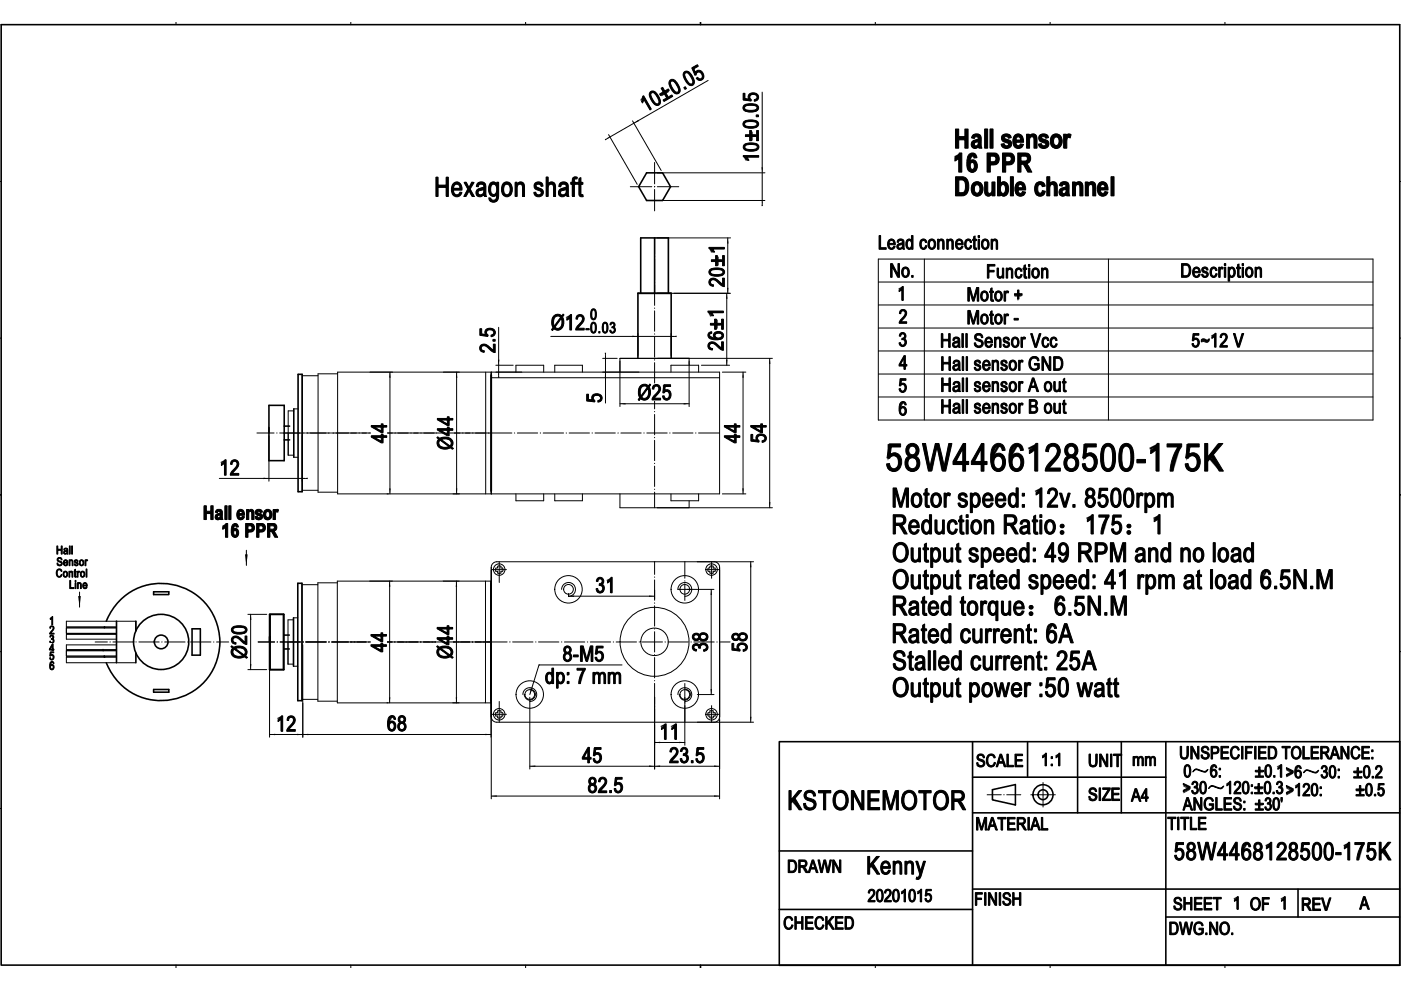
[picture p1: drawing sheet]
<svg xmlns="http://www.w3.org/2000/svg" width="297mm" height="210mm" viewBox="0 0 297 210" stroke-linecap="round" stroke-linejoin="round" font-family="sans-serif">
<defs><g id="words">
<text font-size="8.2" x="187.7" y="99.9">58W4466128500-175K</text>
<g font-size="5.7">
<text x="202.2" y="31.4">Hall sensor</text>
<text x="92.1" y="41.7">Hexagon shaft</text>
<text x="202.1" y="36.5">16PPR</text>
<text x="202.2" y="41.6">Double channel</text>
<text x="189" y="107.6">Motorspeed: 12v. 8500rpm</text>
<text x="189" y="113.3">Reducti</text>
<text x="205.7" y="113.3">on Rati</text>
<text x="221.3" y="113.3">o：175：1</text>
<text x="189.1" y="119.2">Outputspeed: 49RPMand noload</text>
<text x="189.1" y="124.9">Outputrated speed: 41 rpmatload 6.5N.M</text>
<text x="189" y="130.5">Rated torq</text>
<text x="212" y="130.5">ue：6.5N.M</text>
<text x="189" y="136.4">Rated current: 6A</text>
<text x="189.2" y="142.1">Stalled current: 25A</text>
<text x="189.1" y="147.8">Outputpower:50watt</text>
<text x="166.9" y="171.8">KSTONEMOTOR</text>
</g>
<g font-size="5.3">
<text x="183.6" y="185.4">Kenny</text>
<text x="248.9" y="182.4">58W4468128500-175K</text>
</g>
<g font-size="4.6">
<text x="136.9" y="23.9" transform="rotate(-30 136.9 23.9)">10±0.05</text>
<text x="160.9" y="34.4" transform="rotate(-90 160.9 34.4)">1</text>
<text x="160.9" y="32.2" transform="rotate(-90 160.9 32.2)">0±0.05</text>
<text x="153.6" y="60.9" transform="rotate(-90 153.6 60.9)">20±1</text>
<text x="116.8" y="70">Ø12</text>
<text x="105" y="74.9" transform="rotate(-90 105 74.9)">2.5</text>
<text x="153.4" y="74.4" transform="rotate(-90 153.4 74.4)">26±1</text>
<text x="127.6" y="85.4" transform="rotate(-90 127.6 85.4)">5</text>
<text x="135.1" y="84.8">Ø25</text>
<text x="82" y="94" transform="rotate(-90 82 94)">4</text>
<text x="82" y="91.8" transform="rotate(-90 82 91.8)">4</text>
<text x="96" y="95.5" transform="rotate(-90 96 95.5)">Ø44</text>
<text x="156.9" y="94" transform="rotate(-90 156.9 94)">44</text>
<text x="162.5" y="94" transform="rotate(-90 162.5 94)">54</text>
<text x="46.5" y="100.8">12</text>
<text x="126.2" y="125.7">31</text>
<text x="81.9" y="136.1" transform="rotate(-90 81.9 136.1)">4</text>
<text x="150.1" y="136.1" transform="rotate(-90 150.1 136.1)">8</text>
<text x="52.3" y="139.8" transform="rotate(-90 52.3 139.8)">Ø20</text>
<text x="81.9" y="138.3" transform="rotate(-90 81.9 138.3)">4</text>
<text x="96" y="139.8" transform="rotate(-90 96 139.8)">Ø44</text>
<text x="119.3" y="140.3">8-M5</text>
<text x="150.1" y="138.3" transform="rotate(-90 150.1 138.3)">3</text>
<text x="158.4" y="138.3" transform="rotate(-90 158.4 138.3)">58</text>
<text x="115.6" y="145">dp: 7 mm</text>
<text x="58.5" y="155.1">12</text>
<text x="82" y="155">68</text>
<text x="123.4" y="161.8">45</text>
<text x="139.8" y="156.8">11</text>
<text x="141.9" y="161.8">23.5</text>
<text x="124.6" y="168.1">82.5</text>
</g>
<g font-size="4.1">
<text x="186.1" y="52.9">Lead connection</text>
<text x="188.6" y="58.8">No.</text>
<text x="209.1" y="59">Function</text>
<text x="250.3" y="58.8">Description</text>
<text x="190.3" y="63.7">1</text>
<text x="205" y="63.9">Motor+</text>
<text x="190.5" y="68.6">2</text>
<text x="205" y="68.7">Motor-</text>
<text x="190.5" y="73.5">3</text>
<text x="199.3" y="73.7">Hall SensorVcc</text>
<text x="252.6" y="73.6">5~12V</text>
<text x="190.5" y="83.2">5</text>
<text x="190.6" y="78.3">4</text>
<text x="199.4" y="78.6">Hall sensorGND</text>
<text x="199.4" y="83.1">Hall sensorA out</text>
<text x="190.5" y="88.1">6</text>
<text x="199.4" y="87.7">Hall sensorB out</text>
<text x="43" y="110.2">Hall ensor</text>
<text x="46.9" y="114">16PPR</text>
</g>
<g font-size="3.8">
<text x="250" y="161">UNSPECIFIED TOLERANCE:</text>
<text x="206.9" y="162.6">SCALE</text>
<text x="220.7" y="162.4">1:1</text>
<text x="230.7" y="162.6">UNIT</text>
<text x="240" y="162.4">mm</text>
<text x="250.9" y="164.9">0～6:</text>
<text x="266" y="164.9">±0.1&gt;6～30: ±0.2</text>
<text x="230.7" y="169.8">SIZE</text>
<text x="239.8" y="170">A4</text>
<text x="250.7" y="168.4">&gt;30～120:±0.3&gt;120:</text>
<text x="250.8" y="171.9">ANGLES: ±30'</text>
<text x="287.3" y="168.8">±0.5</text>
<text x="206.8" y="176.1">MATERIAL</text>
<text x="247.5" y="176">TITLE</text>
<text x="166.9" y="185.1">DRAWN</text>
<text x="184" y="191.3">20201015</text>
<text x="166" y="197.1">CHECKED</text>
<text x="206.6" y="192">FINISH</text>
<text x="248.7" y="193">SHEET</text>
<text x="261.4" y="192.9">1 OF 1</text>
<text x="275.8" y="193.1">REV</text>
<text x="288.3" y="192.9">A</text>
<text x="247.8" y="198.2">DWG.NO.</text>
</g>
<g font-size="3.2">
<text x="124.1" y="70.6">-0.03</text>
<text x="125.1" y="67.8">0</text>
</g>
<g font-size="2.4">
<text x="11.9" y="117.5">Hall</text>
<text x="12" y="120">Sensor</text>
<text x="11.8" y="122.4">Control</text>
<text x="14.6" y="124.8">Line</text>
<text x="10.5" y="132.5">1</text>
<text x="10.5" y="134.5">2</text>
<text x="10.5" y="136.5">3</text>
<text x="10.5" y="138.3">4</text>
<text x="10.5" y="140">5</text>
<text x="10.5" y="142">6</text>
</g>
</g></defs>
<g fill="none" stroke="#000" stroke-width=".21">
<path d="M37.3 4.8v.4M74.4 4.8v.4M111.4 4.8v.4M185.6 4.8v.4M222.6 4.8v.4M259.7 4.8v.4M0 38.5h.3M296.8 38.5h.3M0 71.7h.3M296.8 71.7h.3M0 138.2h.3M296.8 138.2h.3"/>
<path d="M0 171.5h.3M209.3 168.6h3M212.8 168.6h.1M213.4 168.6h3M218.5 168.6h5.2M221.1 166v5.2M296.8 171.5h.3M37.3 204.7v.5M74.4 204.7v.5M111.4 204.7v.5M185.6 204.7v.5M222.6 204.7v.5"/>
<path d="M259.7 204.7v.5"/>
</g>
<g fill="none" stroke="#000" stroke-width=".34">
<path d="M148.5 4.8v.4M0 105h.3M296.8 105h.3M206.2 157.3v47.4M217.9 157.3v7.5M228.5 157.3v15.1M237.7 157.3v15.1M247.2 157.3v47.4M296.8 157.3h-131.6v47.4h131.6v-199.5h-296.5v199.5h296.5M206.2 172.4h90.6M206.2 164.8h41M210.4 167.5l4.9-1.1v4.3l-4.9-1z"/>
<path d="M165.2 192.9h41M165.2 180.5h41M206.2 188.6h90.6M247.2 194.5h49.6M275.2 188.6v5.9M148.5 204.7v.5"/>
<circle cx="221.1" cy="168.6" r="1.04"/>
<circle cx="221.1" cy="168.6" r="2.13"/>
</g>
<g fill="#000" stroke="#000" stroke-width=".21">
<path d="M253.2 163.3a1.46 1.46 0 0 1 1.6 .2 .92 .92 0 0 0 1.3-.3 .82 .82 0 0 1-1.3 .4 1.38 1.38 0 0 0-1.6-.1l-.3 .2zM256.6 166.8a1.46 1.46 0 0 1 1.6 .2 .92 .92 0 0 0 1.3-.3 .82 .82 0 0 1-1.4 .4 1.38 1.38 0 0 0-1.6-.1l-.3 .2zM276.7 163.5a1.46 1.46 0 0 1 1.6 .2 .92 .92 0 0 0 1.3-.3 .82 .82 0 0 1-1.3 .4 1.38 1.38 0 0 0-1.7-.1l-.2 .2zM262.4 190.2h.1v2.7h-.2v-2.1l-.6 .4v-.3zM272.3 190.2h.2v2.7h-.3v-2.1l-.5 .4v-.3z"/>
<path d="M230.9 159.9h.3v1.6a.63 .63 0 0 0 .6 .9 .63 .63 0 0 0 .5-.9v-1.6h.3v1.6a.91 .91 0 0 1-.8 1.2 .91 .91 0 0 1-.9-1.2zM233.1 159.9h.3l1.2 2.1v-2.1h.3v2.7h-.3l-1.2-2.1v2.1h-.3zM235.5 159.9h.3v2.7h-.3zM236.1 159.9h1.7v.4h-.7v2.3h-.3v-2.3h-.7z"/>
<path d="M250.2 158.3h.3v1.6a.63 .63 0 0 0 .6 .8 .63 .63 0 0 0 .6-.8v-1.6h.3v1.6a.91 .91 0 0 1-.9 1.1 .91 .91 0 0 1-.9-1.1zM252.5 158.3h.3l1.1 2.1v-2.1h.3v2.7h-.3l-1.1-2.1v2.1h-.3zM254.9 158.5a.83 .83 0 0 1 .9-.2 .83 .83 0 0 1 .5 .8h-.3a.5 .5 0 0 0-.4-.6 .5 .5 0 0 0-.5 .6 .5 .5 0 0 0 .6 .3 .85 .85 0 0 1 .6 1.1 .85 .85 0 0 1-1 .6 .85 .85 0 0 1-.6-1h.2a.55 .55 0 0 0 .7 .7 .55 .55 0 0 0 .3-.9h-.1a.89 .89 0 0 1-.9-.4 .89 .89 0 0 1 0-1zM256.8 158.3h.8a.8 .8 0 0 1 .9 .8 .8 .8 0 0 1-.9 .8h-.5v1.1h-.3zM257.1 158.6v1h.5a.48 .48 0 0 0 .6-.5 .48 .48 0 0 0-.6-.5zM258.9 158.3h1.6v.3h-1.3v.8h1.2v.4h-1.2v.9h1.3v.3h-1.6zM261.2 158.5a.9 .9 0 0 1 1-.2 .9 .9 0 0 1 .6 .7l-.3 .1a.7 .7 0 0 0-.9-.5 .7 .7 0 0 0-.4 1 .75 .75 0 0 0 .2 .9 .75 .75 0 0 0 .9 0l.2-.5 .3 .1a.96 .96 0 0 1-1.1 .9 .96 .96 0 0 1-.8-1.1v-.8zM263.2 158.3h.3v2.7h-.3zM264.1 158.3h1.4v.3h-1.2v.8h1.1v.4h-1.1v1.2h-.2zM266 158.3h.3v2.7h-.3zM266.8 158.3h1.6v.3h-1.3v.8h1.2v.4h-1.2v.9h1.4v.3h-1.7zM268.9 158.3h.7a1.17 1.17 0 0 1 1.1 1.6 1 1 0 0 1-1 1.1h-.8zM269.2 158.6v2.1a1.09 1.09 0 0 0 1.2-.8 1.09 1.09 0 0 0-.5-1.3zM271.8 158.3h1.8v.3h-.8v2.4h-.3v-2.4h-.7zM274.1 158.6a1.06 1.06 0 0 1 1.3-.2 1.06 1.06 0 0 1 .5 1.2 1.08 1.08 0 0 1-1 1.4 1.08 1.08 0 0 1-1.1-1.3zM274.4 158.7a1.23 1.23 0 0 0 .4 2 1.16 1.16 0 0 0 .8-1.1 1.16 1.16 0 0 0-.8-1zM276.2 158.3h.3v2.4h1.1v.3h-1.4zM278 158.3h1.6v.3h-1.3v.8h1.2v.4h-1.2v.9h1.3v.3h-1.6zM280 158.3h1a.74 .74 0 0 1 .8 .7 .74 .74 0 0 1-.6 .8l.8 1.2h-.4l-.3-.6a.78 .78 0 0 0-1-.6v1.2h-.3zM280.3 158.6v.9h.6a.44 .44 0 0 0 .6-.4 .44 .44 0 0 0-.5-.5zM282.8 158.3h.3l1 2.7h-.3l-.3-.8h-1l-.2 .8h-.3zM283 158.6l-.4 1.3h.8zM284.3 158.3h.3l1.1 2.1v-2.1h.3v2.7h-.3l-1.1-2.1v2.1h-.3zM286.8 158.5a.9 .9 0 0 1 .9-.2 .9 .9 0 0 1 .6 .7l-.2 .1a.7 .7 0 0 0-1-.5 .7 .7 0 0 0-.4 1 .75 .75 0 0 0 .2 .9 .75 .75 0 0 0 1 0l.2-.5 .3 .1a.96 .96 0 0 1-1.1 .9 .96 .96 0 0 1-.8-1.1v-.8zM288.7 158.3h1.6v.3h-1.3v.8h1.3v.4h-1.3v.9h1.4v.3h-1.7zM290.8 159h.3v.4h-.3zM290.8 160.6h.3v.4h-.3z"/>
<path d="M207 173.4h.5l.6 2.3 .7-2.3h.4v2.7h-.3v-2.3l-.7 2.3h-.2l-.7-2.4v2.4h-.3zM210.2 173.4h.3l1 2.7h-.3l-.3-.8h-1l-.2 .8h-.3zM210.4 173.7l-.4 1.3h.8zM211.6 173.4h1.7v.3h-.7v2.4h-.3v-2.4h-.7zM213.6 173.4h1.6v.3h-1.3v.8h1.2v.3h-1.2v.9h1.4v.4h-1.7zM215.7 173.4h.9a.74 .74 0 0 1 .8 .6 .74 .74 0 0 1-.6 .8l.8 1.3h-.3l-.3-.6a.78 .78 0 0 0-1-.6v1.2h-.3zM216 173.7v.9h.6a.44 .44 0 0 0 .5-.4 .44 .44 0 0 0-.5-.5zM217.9 173.4h.3v2.7h-.3zM219.3 173.4h.3l1 2.7h-.3l-.3-.8h-1l-.2 .8h-.3zM219.5 173.7l-.4 1.3h.8zM220.8 173.4h.3v2.3h1.1v.4h-1.4z"/>
<path d="M207.3 160.1a.83 .83 0 0 1 .9-.1 .83 .83 0 0 1 .5 .7h-.2a.5 .5 0 0 0-.5-.6 .5 .5 0 0 0-.5 .6 .5 .5 0 0 0 .6 .4 .85 .85 0 0 1 .6 1 .85 .85 0 0 1-1 .7 .85 .85 0 0 1-.6-1h.2a.55 .55 0 0 0 .7 .6 .55 .55 0 0 0 .3-.9h-.1a.89 .89 0 0 1-.9-.4 .89 .89 0 0 1 0-1zM209.5 160.2a.9 .9 0 0 1 .9-.2 .9 .9 0 0 1 .6 .7l-.2 .1a.7 .7 0 0 0-1-.5 .7 .7 0 0 0-.4 1 .75 .75 0 0 0 .2 .9 .75 .75 0 0 0 1 0l.2-.5 .3 .1a.96 .96 0 0 1-1.1 .9 .96 .96 0 0 1-.8-1.1v-.9zM212 160h.3l1 2.6h-.3l-.3-.7h-1l-.2 .7h-.3zM212.2 160.2l-.4 1.3h.8zM213.5 160h.3v2.3h1.1v.3h-1.4zM215.2 160h1.6v.3h-1.3v.8h1.2v.3h-1.2v.9h1.3v.3h-1.6z"/>
<path d="M231.1 167.3a.83 .83 0 0 1 .9-.2 .83 .83 0 0 1 .5 .8h-.3a.5 .5 0 0 0-.4-.6 .5 .5 0 0 0-.6 .6 .5 .5 0 0 0 .7 .4 .85 .85 0 0 1 .6 1 .85 .85 0 0 1-1 .6 .85 .85 0 0 1-.7-1h.3a.55 .55 0 0 0 .7 .7 .55 .55 0 0 0 .3-.9h-.1a.89 .89 0 0 1-.9-.4 .89 .89 0 0 1 0-1zM233 167.1h.3v2.7h-.3zM233.8 167.1h1.6v.3l-1.4 2.1h1.4v.3h-1.7v-.3l1.3-2.1h-1.2zM235.7 167.1h1.6v.3h-1.3v.9h1.2v.3h-1.2v.9h1.4v.3h-1.7z"/>
<path d="M247.6 173.3h1.7v.3h-.7v2.4h-.3v-2.4h-.7zM249.7 173.3h.3v2.7h-.3zM250.3 173.3h1.8v.3h-.7v2.4h-.3v-2.4h-.8zM252.4 173.3h.3v2.4h1v.3h-1.3zM254.1 173.3h1.6v.3h-1.3v.9h1.2v.3h-1.2v.9h1.3v.3h-1.6z"/>
<path d="M251.6 169.2h.3l1 2.7h-.3l-.3-.8h-1l-.2 .8h-.3zM251.8 169.4l-.4 1.4h.8zM253.1 169.2h.3l1.1 2.1v-2.1h.3v2.7h-.3l-1.1-2.1v2.1h-.3zM255.7 169.4a.95 .95 0 0 1 .9-.3 .95 .95 0 0 1 .7 .8l-.3 .1a.76 .76 0 0 0-1-.5 .76 .76 0 0 0-.4 1 .84 .84 0 0 0 .4 1 .84 .84 0 0 0 1-.2v-.5h-.6v-.3h.9v1a1.21 1.21 0 0 1-1.5 .2 1.21 1.21 0 0 1-.5-1.5zM257.8 169.2h.3v2.3h1v.4h-1.3zM259.5 169.2h1.6v.3h-1.3v.8h1.2v.3h-1.2v.9h1.4v.4h-1.7zM261.8 169.3a.83 .83 0 0 1 .9-.1 .83 .83 0 0 1 .5 .7h-.3a.5 .5 0 0 0-.5-.6 .5 .5 0 0 0-.5 .6 .5 .5 0 0 0 .7 .4 .85 .85 0 0 1 .6 1 .85 .85 0 0 1-1 .7 .85 .85 0 0 1-.7-1h.3a.55 .55 0 0 0 .6 .6 .55 .55 0 0 0 .4-.8l-.1-.1a.89 .89 0 0 1-.9-.4 .89 .89 0 0 1 0-1zM263.7 169.9h.3v.4h-.3zM263.7 171.5h.3v.4h-.3zM266.1 170.4h.7v-.7h.3v.7h.8v.3h-.8v.7h-.3v-.7h-.7zM266.1 171.6h1.8v.3h-1.8zM268.4 169.3a.66 .66 0 0 1 1 .1 .66 .66 0 0 1-.2 1 .74 .74 0 0 1 .1 1.3 .74 .74 0 0 1-1.1-.5l.2-.1 .1 .3a.49 .49 0 0 0 .8-.3 .49 .49 0 0 0-.6-.5v-.3a.39 .39 0 0 0 .6-.3 .39 .39 0 0 0-.4-.5 .39 .39 0 0 0-.4 .4h-.3zM270.2 169.3a.75 .75 0 0 1 .8 .1 .75 .75 0 0 1 .3 .8 1.33 1.33 0 0 1-.7 1.7 1.29 1.29 0 0 1-.7-1.7zM270.4 169.5a2.19 2.19 0 0 0 0 2.1h.2a1.61 1.61 0 0 0 .2-2.1zM271.6 169.2h.3l-.1 .9h-.2z"/>
<path d="M251.3 162.3a.75 .75 0 0 1 .9 .1 .75 .75 0 0 1 .3 .8 1.33 1.33 0 0 1-.8 1.7 1.29 1.29 0 0 1-.7-1.7zM251.6 162.5a2.19 2.19 0 0 0 0 2.1h.2a1.61 1.61 0 0 0 .1-2.1z"/>
<path d="M250.9 166.2l1.4 .7v.3l-1.4 .8v-.4l1.1-.6-1.1-.5zM252.9 165.9a.66 .66 0 0 1 1 .1 .66 .66 0 0 1-.2 .9 .74 .74 0 0 1 .1 1.3 .74 .74 0 0 1-1.2-.5l.3-.1 .1 .3a.49 .49 0 0 0 .8-.2 .49 .49 0 0 0-.6-.6v-.3a.39 .39 0 0 0 .5-.3 .39 .39 0 0 0-.3-.5 .39 .39 0 0 0-.4 .4h-.3zM254.7 165.8a.75 .75 0 0 1 .8 .1 .75 .75 0 0 1 .3 .8 1.33 1.33 0 0 1-.7 1.7 1.29 1.29 0 0 1-.7-1.7zM254.9 166a2.19 2.19 0 0 0 0 2.1h.2a1.61 1.61 0 0 0 .1-2.1z"/>
<path d="M257 162.3a.62 .62 0 0 1 .7-.1 .62 .62 0 0 1 .3 .6l-.3 .1a.41 .41 0 0 0-.4-.4 .41 .41 0 0 0-.4 .4v.6a.71 .71 0 0 1 .9-.2 .71 .71 0 0 1 .2 1 .67 .67 0 0 1-.7 .6 .67 .67 0 0 1-.6-.7v-1.3zM257 163.6a.54 .54 0 0 0-.1 .7 .54 .54 0 0 0 .7 .2 .54 .54 0 0 0 .1-.8 .54 .54 0 0 0-.7-.1zM258.5 162.9h.3v.4h-.3zM258.5 164.5h.3v.4h-.3zM266.9 162.7h.3v.7h.7v.3h-.7v.7h-.3v-.7h-.8v-.3h.8zM266.1 164.6h1.8v.3h-1.8zM268.5 162.3a.75 .75 0 0 1 .9 .1 .75 .75 0 0 1 .2 .8 1.33 1.33 0 0 1-.7 1.7 1.29 1.29 0 0 1-.7-1.7zM268.7 162.5a2.19 2.19 0 0 0 0 2.1h.2a1.61 1.61 0 0 0 .2-2.1zM270 164.5h.3v.4h-.3zM271.6 162.2h.2v2.7h-.3v-2.1l-.6 .4v-.3z"/>
<path d="M260.7 165.7h.2v2.7h-.2v-2.1l-.6 .4v-.3zM261.9 165.9a.78 .78 0 0 1 1.1 .1 .78 .78 0 0 1-.2 1.1l-.8 1h1.1v.3h-1.5a2.53 2.53 0 0 1 1.1-1.6 .47 .47 0 0 0-.1-.8 .47 .47 0 0 0-.7 .5h-.2zM263.7 165.8a.75 .75 0 0 1 .9 .1 .75 .75 0 0 1 .2 .8 1.33 1.33 0 0 1-.7 1.7 1.29 1.29 0 0 1-.7-1.7zM263.9 166a2.19 2.19 0 0 0 0 2.1h.2a1.61 1.61 0 0 0 .2-2.1zM265.3 166.4h.3v.4h-.3zM265.3 168h.3v.4h-.3zM266.7 166.2h.3v.7h.7v.3h-.7v.7h-.3v-.7h-.7v-.3h.7zM266 168.1h1.7v.3h-1.7zM268.3 165.8a.75 .75 0 0 1 .9 .1 .75 .75 0 0 1 .3 .8 1.33 1.33 0 0 1-.8 1.7 1.29 1.29 0 0 1-.7-1.7zM268.6 166a2.19 2.19 0 0 0 0 2.1h.1a1.61 1.61 0 0 0 .2-2.1zM269.9 168h.3v.4h-.3zM270.8 165.9a.66 .66 0 0 1 1 .1 .66 .66 0 0 1-.2 .9 .74 .74 0 0 1 .2 1.3 .74 .74 0 0 1-1.2-.5l.3-.1v.3a.49 .49 0 0 0 .9-.2 .49 .49 0 0 0-.7-.6l.1-.3a.39 .39 0 0 0 .5-.3 .39 .39 0 0 0-.4-.5 .39 .39 0 0 0-.4 .4h-.3z"/>
<path d="M272.8 162.8l1.4 .7v.4l-1.4 .7v-.3l1.1-.6-1.1-.6zM274.9 162.5a.62 .62 0 0 1 .7-.1 .62 .62 0 0 1 .3 .6h-.3a.41 .41 0 0 0-.4-.4 .41 .41 0 0 0-.4 .5v.6a.71 .71 0 0 1 1-.2 .71 .71 0 0 1 .1 1 .67 .67 0 0 1-.7 .6 .67 .67 0 0 1-.6-.7v-1.3zM274.9 163.7a.54 .54 0 0 0-.1 .8 .54 .54 0 0 0 .7 .1 .54 .54 0 0 0 .1-.7 .54 .54 0 0 0-.7-.2z"/>
<path d="M272.8 166.6l1.4 .7v.4l-1.4 .7v-.3l1.1-.6-1.1-.6zM275.4 166.1h.1v2.7h-.2v-2.1l-.6 .4v-.3zM276.5 166.3a.78 .78 0 0 1 1.1 .1 .78 .78 0 0 1-.2 1.1l-.8 1h1.1v.3h-1.5a2.53 2.53 0 0 1 1.1-1.5 .47 .47 0 0 0-.1-.9 .47 .47 0 0 0-.7 .6l-.2-.1zM278.3 166.3a.75 .75 0 0 1 .9 0 .75 .75 0 0 1 .2 .9 1.33 1.33 0 0 1-.7 1.7 1.29 1.29 0 0 1-.7-1.7zM278.5 166.5a2.19 2.19 0 0 0 0 2l.2 .1a1.61 1.61 0 0 0 .2-2.1zM279.9 166.9h.3v.4h-.3zM279.9 168.4h.3v.4h-.3zM288.2 166.6h.3v.7h.7v.3h-.7v.8h-.3v-.8h-.7v-.3h.7zM287.5 168.5h1.7v.3h-1.7zM289.8 166.3a.75 .75 0 0 1 .9 0 .75 .75 0 0 1 .3 .9 1.33 1.33 0 0 1-.8 1.7 1.29 1.29 0 0 1-.7-1.7zM290.1 166.5a2.19 2.19 0 0 0 0 2l.2 .1a1.61 1.61 0 0 0 .1-2.1zM291.4 168.4h.3v.4h-.3zM292.4 166.2h1.1v.3h-.9l-.1 .7a.87 .87 0 0 1 1.1 .7 .87 .87 0 0 1-1 .9l-.5-.5v-.2h.3a.47 .47 0 0 0 .5 .5 .47 .47 0 0 0 .4-.7 .46 .46 0 0 0-.3-.5 .46 .46 0 0 0-.6 .2h-.3z"/>
<path d="M280.3 162.5a.66 .66 0 0 1 1 .1 .66 .66 0 0 1-.2 1 .74 .74 0 0 1 .2 1.3 .74 .74 0 0 1-1.2-.6h.2l.1 .3a.49 .49 0 0 0 .8-.3 .49 .49 0 0 0-.6-.6v-.3a.39 .39 0 0 0 .6-.2 .39 .39 0 0 0-.4-.5 .39 .39 0 0 0-.4 .4l-.3-.1zM282.1 162.5a.75 .75 0 0 1 .9 0 .75 .75 0 0 1 .2 .9 1.33 1.33 0 0 1-.7 1.7 1.29 1.29 0 0 1-.7-1.7zM282.3 162.7a2.19 2.19 0 0 0 .1 2l.1 .1a1.61 1.61 0 0 0 .2-2.1zM283.7 163.1h.3v.4h-.3zM283.7 164.7h.3v.3h-.3zM287.7 162.8h.3v.8h.8v.3h-.8v.7h-.3v-.7h-.7v-.3h.7zM287 164.7h1.8v.3h-1.8zM289.4 162.5a.75 .75 0 0 1 .8 0 .75 .75 0 0 1 .3 .9 1.33 1.33 0 0 1-.8 1.7 1.29 1.29 0 0 1-.6-1.7zM289.6 162.7a2.19 2.19 0 0 0 0 2l.2 .1a1.61 1.61 0 0 0 .1-2.1zM290.9 164.7h.3v.3h-.3zM291.8 162.5a.78 .78 0 0 1 1.1 .1 .78 .78 0 0 1-.1 1.2l-.9 .9h1.1v.3h-1.4a2.53 2.53 0 0 1 1-1.5 .47 .47 0 0 0-.1-.8 .47 .47 0 0 0-.6 .5h-.3z"/>
<path d="M167.1 182.4h.7a1.17 1.17 0 0 1 1.1 1.6 1 1 0 0 1-1 1.1h-.8zM167.4 182.7v2.1a1.09 1.09 0 0 0 1.2-.8 1.09 1.09 0 0 0-.5-1.3zM169.4 182.4h.9a.74 .74 0 0 1 .8 .6 .74 .74 0 0 1-.6 .9l.8 1.2h-.3l-.4-.6a.78 .78 0 0 0-1-.6v1.2h-.2zM169.6 182.7v.9h.7a.44 .44 0 0 0 .5-.4 .44 .44 0 0 0-.5-.5zM172.2 182.4h.3l.9 2.7h-.3l-.2-.8h-1l-.2 .8h-.3zM172.4 182.7l-.4 1.3h.8zM173.4 182.4h.4l.4 2.3 .5-2.3h.3l.5 2.3 .5-2.3h.3l-.6 2.7h-.3l-.5-2.4-.6 2.4h-.3zM176.5 182.4h.3l1.2 2.1v-2.1h.3v2.7h-.3l-1.2-2.1v2.1h-.3z"/>
<path d="M166.6 194.6a.9 .9 0 0 1 .9-.2 .9 .9 0 0 1 .6 .8h-.3a.7 .7 0 0 0-.9-.4 .7 .7 0 0 0-.4 .9 .75 .75 0 0 0 .2 .9 .75 .75 0 0 0 .9 .1l.3-.5h.2a.96 .96 0 0 1-1 .9 .96 .96 0 0 1-.9-1.1l.1-.8zM168.5 194.4h.3v1.1h1.2v-1.1h.3v2.7h-.3v-1.3h-1.2v1.3h-.3zM170.8 194.4h1.6v.3h-1.3v.9h1.2v.3h-1.2v.9h1.3v.3h-1.6zM173.1 194.6a.9 .9 0 0 1 1-.2 .9 .9 0 0 1 .6 .8h-.3a.7 .7 0 0 0-.9-.4 .7 .7 0 0 0-.4 .9 .75 .75 0 0 0 .2 .9 .75 .75 0 0 0 .9 .1l.2-.5h.3a.96 .96 0 0 1-1.1 .9 .96 .96 0 0 1-.8-1.1v-.8zM175.1 194.4h.3v1.3l1-1.3h.4l-.9 1.1 1 1.6h-.4l-.8-1.4-.3 .5v.9h-.3zM177.1 194.4h1.6v.3h-1.3v.9h1.2v.3h-1.2v.9h1.4v.3h-1.7zM179.2 194.4h.7a1.17 1.17 0 0 1 1.1 1.6 1 1 0 0 1-1 1.1h-.8zM179.5 194.7v2.1a1.09 1.09 0 0 0 1.2-.7 1.09 1.09 0 0 0-.6-1.4z"/>
<path d="M206.8 189.3h1.5v.4h-1.2v.8h1v.3h-1v1.2h-.3zM208.8 189.3h.3v2.7h-.3zM209.6 189.3h.3l1.1 2.1v-2.1h.3v2.7h-.3l-1.1-2.1v2.1h-.3zM211.9 189.3h.3v2.7h-.3zM212.9 189.5a.83 .83 0 0 1 .9-.2 .83 .83 0 0 1 .5 .8h-.3a.5 .5 0 0 0-.5-.6 .5 .5 0 0 0-.5 .6 .5 .5 0 0 0 .7 .4 .85 .85 0 0 1 .6 1 .85 .85 0 0 1-1 .6 .85 .85 0 0 1-.7-.9l.3-.1a.55 .55 0 0 0 .6 .7 .55 .55 0 0 0 .3-.9 .89 .89 0 0 1-1-.4 .89 .89 0 0 1 .1-1zM214.7 189.3h.3v1.1h1.2v-1.1h.2v2.7h-.2v-1.2h-1.2v1.2h-.3z"/>
<path d="M248 195.6h.7a1.17 1.17 0 0 1 1.1 1.6 1 1 0 0 1-1 1h-.8zM248.3 195.9v2a1.09 1.09 0 0 0 1.2-.7 1.09 1.09 0 0 0-.5-1.3zM250 195.6h.4l.4 2.3 .5-2.3h.3l.5 2.3 .5-2.3h.3l-.6 2.6h-.3l-.5-2.3-.6 2.3h-.3zM253.5 195.8a.95 .95 0 0 1 .9-.3 .95 .95 0 0 1 .7 .8l-.3 .1a.76 .76 0 0 0-1-.5 .76 .76 0 0 0-.4 1 .84 .84 0 0 0 .4 1 .84 .84 0 0 0 1-.2v-.5h-.6v-.3h.9v1a1.21 1.21 0 0 1-1.5 .2 1.21 1.21 0 0 1-.5-1.5zM255.6 197.9h.3v.3h-.3zM256.5 195.6h.2l1.2 2.1v-2.1h.3v2.6h-.3l-1.2-2v2h-.2zM258.9 195.9a1.06 1.06 0 0 1 1.3-.2 1.06 1.06 0 0 1 .5 1.2 1.08 1.08 0 0 1-1 1.4 1.08 1.08 0 0 1-1.1-1.4zM259.3 195.9a1.23 1.23 0 0 0 .3 2.1 1.16 1.16 0 0 0 .8-1.1 1.16 1.16 0 0 0-.8-1.1zM261.1 197.9h.3v.3h-.3z"/>
<path d="M249.1 190.5a.83 .83 0 0 1 .9-.2 .83 .83 0 0 1 .5 .8h-.2a.5 .5 0 0 0-.5-.6 .5 .5 0 0 0-.5 .6 .5 .5 0 0 0 .6 .4 .85 .85 0 0 1 .6 1 .85 .85 0 0 1-1 .6 .85 .85 0 0 1-.6-.9l.2-.1a.55 .55 0 0 0 .7 .7 .55 .55 0 0 0 .3-.9h-.1a.89 .89 0 0 1-.9-.4 .89 .89 0 0 1 0-1zM251 190.3h.3v1.1h1.1v-1.1h.3v2.7h-.3v-1.3h-1.1v1.3h-.3zM253.2 190.3h1.6v.3h-1.3v.9h1.3v.3h-1.3v.9h1.4v.3h-1.7zM255.3 190.3h1.6v.3h-1.3v.9h1.2v.3h-1.2v.9h1.3v.3h-1.6zM257.2 190.3h1.7v.3h-.7v2.4h-.3v-2.4h-.7z"/>
<path d="M265.4 190.7a1.06 1.06 0 0 1 1.3-.2 1.06 1.06 0 0 1 .5 1.2 1.08 1.08 0 0 1-1 1.4 1.08 1.08 0 0 1-1-1.4zM265.8 190.7a1.23 1.23 0 0 0 .4 2.1 1.16 1.16 0 0 0 .8-1.1 1.16 1.16 0 0 0-.8-1.1zM267.6 190.4h1.5v.3h-1.2v.8h1v.3h-1v1.3h-.3z"/>
<path d="M276.1 190.4h.9a.74 .74 0 0 1 .8 .7 .74 .74 0 0 1-.6 .8l.8 1.2h-.3l-.3-.5a.78 .78 0 0 0-1-.7v1.2h-.3zM276.4 190.8v.8h.6a.44 .44 0 0 0 .5-.4 .44 .44 0 0 0-.5-.4zM278.3 190.4h1.6v.4h-1.3v.8h1.2v.3h-1.2v.9h1.4v.3h-1.7zM280.2 190.4h.3l.7 2.4 .7-2.4h.3l-.9 2.7h-.3z"/>
<path d="M289.1 190.2h.3l.9 2.7h-.3l-.2-.8h-1l-.2 .8h-.3zM289.3 190.5l-.4 1.3h.8z"/>
</g>
<path d="M221.1 159.7h4.2v2.7h-4.2z" fill="#fff"/>
<g fill="#000" stroke="#000" stroke-width=".21">
<path d="M221.7 159.7h.2v2.7h-.3v-2.1l-.6 .4v-.3zM224.5 159.7h.2v2.7h-.3v-2.1l-.5 .4v-.3z"/>
<path d="M222.9 160.5h.3v.4h-.3zM222.9 162.1h.3v.3h-.3z"/>
<path d="M240.7 167.3h.3l.9 2.7h-.3l-.3-.8h-.9l-.3 .8h-.3zM240.8 167.6l-.4 1.3h.8zM242.9 167.3h.3v1.7h.3v.3h-.3v.7h-.3v-.7h-1v-.3zM242.9 167.8l-.7 1.2h.7z"/>
<path d="M240.2 160.5h.3v.2a.49 .49 0 0 1 .5-.3 .49 .49 0 0 1 .4 .3 .54 .54 0 0 1 .7-.3 .54 .54 0 0 1 .3 .7v1.3h-.3v-1.2a.38 .38 0 0 0-.4-.5 .38 .38 0 0 0-.2 .6v1.1h-.3v-1.5l-.2-.2h-.3l-.2 .4v1.3h-.3zM242.8 160.5h.3v.2a.49 .49 0 0 1 .4-.3 .49 .49 0 0 1 .5 .3 .54 .54 0 0 1 .6-.3 .54 .54 0 0 1 .4 .7v1.3h-.3v-1.2a.38 .38 0 0 0-.4-.5 .38 .38 0 0 0-.3 .6v1.1h-.2l-.1-1.5-.1-.2h-.3l-.2 .4v1.3h-.3z"/>
</g>
<path d="M167.3 167.6h38v4.2h-38z" fill="#fff"/>
<g fill="#000" stroke="#000" stroke-width=".21">
<path d="M167.3 167.7h.4v2l1.7-2h.6l-1.4 1.6 1.4 2.5h-.6l-1.1-2.1-.6 .6v1.5h-.4zM170.8 167.9a1.24 1.24 0 0 1 1.4-.2 1.24 1.24 0 0 1 .7 1.1l-.4 .1a.75 .75 0 0 0-.9-.9 .75 .75 0 0 0-.6 1.1l.4 .1a1.67 1.67 0 0 1 1.6 1.2 1.33 1.33 0 0 1-1.3 1.4 1.33 1.33 0 0 1-1.3-1.4h.4a.9 .9 0 0 0 .8 1 .9 .9 0 0 0 1-.9 2.03 2.03 0 0 0-1.5-.8 1.1 1.1 0 0 1-.3-1.8zM173.5 167.7h2.6v.5h-1v3.6h-.5v-3.6h-1.1zM180.5 167.7h.5l1.7 3.2v-3.2h.5v4.1h-.5l-1.7-3.2v3.2h-.5zM184 167.7h2.4v.5h-2v1.2h1.9v.5h-1.9v1.4h2.1v.5h-2.5zM187.2 167.7h.7l1 3.5 .9-3.5h.7v4.1h-.5v-3.5l-.9 3.5h-.5l-.9-3.5v3.5h-.5zM194.8 167.7h2.6v.5h-1.1v3.6h-.4v-3.6h-1.1z"/>
<path d="M177.1 168.2a1.58 1.58 0 0 1 1.8-.4 1.58 1.58 0 0 1 .9 1.6 1.8 1.8 0 0 1-.4 1.8 1.8 1.8 0 0 1-1.8 .5 2.58 2.58 0 0 1-.5-3.5zM177.4 168.5a2.05 2.05 0 0 0 .5 2.8 1.31 1.31 0 0 0 1.5-1.6 1.24 1.24 0 0 0-.4-1.3 1.24 1.24 0 0 0-1.4-.1z"/>
<path d="M191.6 168.2a1.58 1.58 0 0 1 1.9-.4 1.58 1.58 0 0 1 .9 1.6 1.8 1.8 0 0 1-.5 1.8 1.8 1.8 0 0 1-1.8 .5 2.58 2.58 0 0 1-.5-3.5zM192 168.5a2.05 2.05 0 0 0 .5 2.8 1.31 1.31 0 0 0 1.4-1.6 1.24 1.24 0 0 0-.4-1.3 1.24 1.24 0 0 0-1.3-.1z"/>
<path d="M198.3 168.2a1.58 1.58 0 0 1 1.9-.4 1.58 1.58 0 0 1 .9 1.6 1.8 1.8 0 0 1-.4 1.8 1.8 1.8 0 0 1-1.9 .5 2.58 2.58 0 0 1-.5-3.5zM198.7 168.5a2.05 2.05 0 0 0 .5 2.8 1.31 1.31 0 0 0 1.5-1.6 1.24 1.24 0 0 0-.4-1.3 1.24 1.24 0 0 0-1.4-.1z"/>
<path d="M201.8 167.7h1.5a1.11 1.11 0 0 1 1.2 1 1.11 1.11 0 0 1-1 1.2l.5 .6 .7 1.3h-.5l-.5-.9a1.18 1.18 0 0 0-1.5-1v1.9h-.4zM202.2 168.1v1.4h1a.67 .67 0 0 0 .8-.6 .67 .67 0 0 0-.7-.8z"/>
</g>
<path d="M184 181.6h14v4.9h-14z" fill="#fff"/>
<g fill="#000" stroke="#000" stroke-width=".21">
<path d="M184 181.7h.4v1.8l1.5-1.8h.5l-1.3 1.5 1.4 2.2h-.6l-1-1.9-.5 .6v1.3h-.4zM189.4 182.7h.3v.4a.8 .8 0 0 1 1.1-.4 .8 .8 0 0 1 .4 1v1.7h-.4v-1.7a.54 .54 0 0 0-.4-.7 .54 .54 0 0 0-.6 .6v1.8h-.4zM191.9 182.7h.3v.4a.8 .8 0 0 1 1.1-.4 .8 .8 0 0 1 .4 1v1.7h-.4v-1.7a.54 .54 0 0 0-.4-.7 .54 .54 0 0 0-.6 .6v1.8h-.4zM194.2 182.7h.4l.6 2.1 .6-2.1h.4l-.8 2.8a.88 .88 0 0 1-1.1 1v-.5a.5 .5 0 0 0 .6-.1 .5 .5 0 0 0 .1-.5z"/>
<path d="M184.3 188.8a.78 .78 0 0 1 1.1 .1 .78 .78 0 0 1-.1 1.1l-.9 1h1.1v.3h-1.5a2.53 2.53 0 0 1 1.1-1.6 .47 .47 0 0 0-.1-.8 .47 .47 0 0 0-.6 .5h-.3zM186.1 188.7a.75 .75 0 0 1 .9 .1 .75 .75 0 0 1 .2 .8 1.33 1.33 0 0 1-.7 1.7 1.29 1.29 0 0 1-.7-1.7zM186.3 188.9a2.19 2.19 0 0 0 .1 2.1l.1 .1a1.61 1.61 0 0 0 .2-2.2zM187.7 188.8a.78 .78 0 0 1 1.2 .1 .78 .78 0 0 1-.2 1.1l-.8 1h1.1v.3h-1.5a2.53 2.53 0 0 1 1.1-1.6 .47 .47 0 0 0-.2-.8 .47 .47 0 0 0-.6 .5h-.3zM189.6 188.7a.75 .75 0 0 1 .8 .1 .75 .75 0 0 1 .3 .8 1.33 1.33 0 0 1-.8 1.7 1.29 1.29 0 0 1-.6-1.7zM189.8 188.9a2.19 2.19 0 0 0 0 2.1l.2 .1a1.61 1.61 0 0 0 .1-2.2zM191.8 188.6h.2v2.7h-.3v-2.1l-.5 .4v-.3zM193 188.7a.75 .75 0 0 1 .9 .1 .75 .75 0 0 1 .2 .8 1.33 1.33 0 0 1-.7 1.7 1.29 1.29 0 0 1-.7-1.7zM193.2 188.9a2.19 2.19 0 0 0 0 2.1l.2 .1a1.61 1.61 0 0 0 .2-2.2zM195.2 188.6h.2v2.7h-.3v-2.1l-.5 .4v-.3zM196.4 188.6h1.1v.3h-.9l-.1 .7a.87 .87 0 0 1 1.1 .8 .87 .87 0 0 1-1 .9l-.5-.5v-.2h.3a.47 .47 0 0 0 .5 .4 .47 .47 0 0 0 .4-.6 .46 .46 0 0 0-.3-.6 .46 .46 0 0 0-.6 .2h-.3z"/>
<path d="M187 183a1.05 1.05 0 0 1 1.3-.2 1.05 1.05 0 0 1 .5 1.2v.2h-1.7a.66 .66 0 0 0 .4 .8 .66 .66 0 0 0 .9-.4h.4a1.06 1.06 0 0 1-1.4 .8 1.06 1.06 0 0 1-.7-1.3zM187.3 183.2l-.2 .6h1.3a.64 .64 0 0 0-.3-.7 .64 .64 0 0 0-.8 .1z"/>
</g>
<g fill="#fff">
<path d="M189.4 103.5h60.1v5.2h-60.1z"/>
<path d="M189.4 109.2h57.9v4.3h-57.9z"/>
<path d="M189.4 115h77.1v5.3h-77.1z"/>
<path d="M189.4 120.7h93.7v5.3h-93.7z"/>
<path d="M189.4 126.4h50.2v5.2h-50.2z"/>
<path d="M189.4 132.2h38.6v4.2h-38.6z"/>
<path d="M189.4 137.9h43.4v4.3h-43.4z"/>
<path d="M189.4 143.6h48.2v5.3h-48.2z"/>
</g>
<g fill="#000" stroke="#000" stroke-width=".21">
<path d="M189.4 103.5h.7l.9 3.5 1-3.5h.6v4.1h-.4v-3.5l-1 3.5h-.4l-1-3.5v3.5h-.4zM193.2 116.2h.4v1.7a.63 .63 0 0 0 .4 .9 .63 .63 0 0 0 .8-.7v-1.9h.4v3h-.4v-.5a.88 .88 0 0 1-1.1 .5 .88 .88 0 0 1-.5-1.2zM196 115.5l.4-.3v1h.4v.4h-.4v2l.1 .2h.3l.1 .4a.69 .69 0 0 1-.8-.1 .69 .69 0 0 1-.1-.8v-1.7h-.3v-.4h.3zM196.1 103.9l.5-.3v1h.4v.4h-.4v2l.1 .2h.3l.1 .4a.69 .69 0 0 1-.8-.1 .69 .69 0 0 1-.2-.8v-1.7h-.2v-.4h.2zM198.2 110.3h.5v1.6a.63 .63 0 0 0 .3 1 .63 .63 0 0 0 .8-.7v-1.9h.4v3h-.3v-.5a.88 .88 0 0 1-1.2 .5 .88 .88 0 0 1-.5-1.2zM200.2 104.6h.4v.5a.55 .55 0 0 1 .3-.5 .55 .55 0 0 1 .6 .1l-.1 .5a.51 .51 0 0 0-.6 0 .51 .51 0 0 0-.2 .6v1.8h-.4zM200 116.2h.5v1.7a.63 .63 0 0 0 .3 .9 .63 .63 0 0 0 .8-.7v-1.9h.4v3h-.3v-.5a.88 .88 0 0 1-1.2 .5 .88 .88 0 0 1-.5-1.2zM201.2 110.6a1.01 1.01 0 0 1 1.1-.3 1.01 1.01 0 0 1 .7 .9h-.5a.61 .61 0 0 0-.7-.5 .61 .61 0 0 0-.5 .7v.4a.75 .75 0 0 0 .1 .8 .75 .75 0 0 0 .8 .2l.4-.6h.4a1.06 1.06 0 0 1-1.1 1.1 1.06 1.06 0 0 1-1-1.2v-1zM203.4 104.8a1 1 0 0 1 1.7 .6l-.4 .1a.52 .52 0 0 0-.6-.6 .52 .52 0 0 0-.5 .6l.2 .1a1.4 1.4 0 0 1 1.3 1.1 1.02 1.02 0 0 1-1 1 1.02 1.02 0 0 1-1-1h.4a.54 .54 0 0 0 .7 .5 .54 .54 0 0 0 .4-.7 1.56 1.56 0 0 1-1.4-1.1zM202.9 115.5l.4-.3v1h.4v.4h-.4v2l.1 .2h.3l.1 .4a.69 .69 0 0 1-.8-.1 .69 .69 0 0 1-.1-.8v-1.7h-.3v-.4h.3zM203.5 109.6l.4-.3v1h.5v.4h-.5v1.9l.1 .2 .4 .1v.4a.69 .69 0 0 1-.7-.1 .69 .69 0 0 1-.2-.8v-1.7h-.3v-.4h.3zM205.7 116.4a1 1 0 0 1 1.7 .6l-.4 .1a.52 .52 0 0 0-.6-.6 .52 .52 0 0 0-.5 .6l.2 .1a1.4 1.4 0 0 1 1.4 1.1 1.02 1.02 0 0 1-1.1 1 1.02 1.02 0 0 1-1-1h.4a.54 .54 0 0 0 .7 .5 .54 .54 0 0 0 .4-.7 1.56 1.56 0 0 1-1.4-1.1z"/>
<path d="M208.7 110.3h.4v.4a.88 .88 0 0 1 1.1-.4 .88 .88 0 0 1 .5 1.1v1.9h-.4v-1.9a.59 .59 0 0 0-.5-.8 .59 .59 0 0 0-.7 .7v2h-.4zM219.2 109.6l.4-.3v1h.4v.4h-.4v1.9l.1 .2 .3 .1 .1 .4a.69 .69 0 0 1-.8-.1 .69 .69 0 0 1-.1-.8v-1.7h-.3v-.4h.3zM220.6 103.5h.3v4.1h-.4v-3.2l-.8 .6v-.5zM222.4 103.8a1.16 1.16 0 0 1 1.7 .1 1.16 1.16 0 0 1-.2 1.7l-1.3 1.5h1.6v.5h-2.2a3.9 3.9 0 0 1 1.5-2.2 .77 .77 0 0 0 .3-1 .77 .77 0 0 0-1-.4l-.2 .3-.1 .4h-.4zM224.7 104.6h.4l.7 2.4 .7-2.4h.4l-.9 3h-.4zM227.5 107h.4v.6h-.4zM231.5 109.2h.3v4.1h-.4v-3.2l-.9 .6v-.5zM233.1 103.5h1.7v.5h-1.3l-.2 1.1a1.1 1.1 0 0 1 1.3 .1 1.1 1.1 0 0 1 .3 1.3 1.09 1.09 0 0 1-1 1.1 1.09 1.09 0 0 1-1.1-1.1h.4a.67 .67 0 0 0 .6 .7 .67 .67 0 0 0 .7-.7 .75 .75 0 0 0-.2-1 .75 .75 0 0 0-1 .2l-.5-.1zM233 109.2h2.1v.4a7.1 7.1 0 0 0-1.3 3.7h-.4l.2-1.2 .4-1.4 .6-1h-1.6zM235.4 115.1h.7l1 3.5 .9-3.5h.7v4.1h-.5v-3.5l-.9 3.5h-.5l-.9-3.5v3.5h-.5zM236 109.2h1.7v.5h-1.4l-.1 1.1a1.1 1.1 0 0 1 1.3 0 1.1 1.1 0 0 1 .3 1.4 1.09 1.09 0 0 1-1 1.1 1.09 1.09 0 0 1-1.2-1.1l.5-.1a.67 .67 0 0 0 .6 .8 .67 .67 0 0 0 .7-.7 .75 .75 0 0 0-.2-1.1 .75 .75 0 0 0-1.1 .3l-.4-.1zM241.1 104.6h.3v.5a.55 .55 0 0 1 .4-.5 .55 .55 0 0 1 .6 .1l-.2 .5a.51 .51 0 0 0-.6 0 .51 .51 0 0 0-.1 .6v1.8h-.4z"/>
<path d="M243.5 116.2h.4v.4a.88 .88 0 0 1 1.2-.4 .88 .88 0 0 1 .4 1.2v1.8h-.4v-1.8a.59 .59 0 0 0-.5-.8 .59 .59 0 0 0-.6 .6l-.1 2h-.4zM245.4 104.6h.4v.4a.73 .73 0 0 1 .8-.4 .73 .73 0 0 1 .6 .5 .8 .8 0 0 1 1-.5 .8 .8 0 0 1 .5 1v2h-.4v-1.9a.53 .53 0 0 0-.4-.7 .53 .53 0 0 0-.6 .6v2h-.4v-2a.53 .53 0 0 0-.5-.6 .53 .53 0 0 0-.5 .7v1.9h-.5zM245.7 109.2h.3v4.1h-.5v-3.2l-.8 .6v-.5zM250.4 116.2h.4v.4a.88 .88 0 0 1 1.1-.4 .88 .88 0 0 1 .5 1.2v1.8h-.5v-1.8a.59 .59 0 0 0-.4-.8 .59 .59 0 0 0-.7 .6v2h-.4zM257.2 115.1h.5v4.1h-.5zM193.2 121.9h.4v1.6a.63 .63 0 0 0 .4 1 .63 .63 0 0 0 .8-.7v-1.9h.4v3h-.4v-.5a.88 .88 0 0 1-1.1 .5 .88 .88 0 0 1-.5-1.2zM195.6 126.8l.4-.3v1h.5v.4h-.5v2l.1 .2h.4v.4a.69 .69 0 0 1-.7-.1 .69 .69 0 0 1-.2-.8v-1.7h-.3v-.4h.3zM195.6 132.7l.4-.3v1h.5v.4h-.5v1.9l.1 .2 .4 .1v.4a.69 .69 0 0 1-.7-.1 .69 .69 0 0 1-.2-.8v-1.7h-.3v-.4h.3zM196 121.2l.4-.3v1h.4v.4h-.4v2l.1 .2h.3l.1 .4a.69 .69 0 0 1-.8-.1 .69 .69 0 0 1-.1-.8v-1.7h-.3v-.4h.3zM200 121.9h.5v1.6a.63 .63 0 0 0 .3 1 .63 .63 0 0 0 .8-.7v-1.9h.4v3h-.3v-.5a.88 .88 0 0 1-1.2 .5 .88 .88 0 0 1-.5-1.2zM202.9 121.2l.4-.3v1h.4v.4h-.4v2l.1 .2h.3l.1 .4a.69 .69 0 0 1-.8-.1 .69 .69 0 0 1-.1-.8v-1.7h-.3v-.4h.3zM203.9 126.8l.4-.3v1h.4v.4h-.4v2l.1 .2h.3l.1 .4a.69 .69 0 0 1-.8-.1 .69 .69 0 0 1-.1-.8v-1.7h-.3v-.4h.3z"/>
<path d="M204 133.7a1.01 1.01 0 0 1 1.1-.3 1.01 1.01 0 0 1 .7 .9h-.4a.61 .61 0 0 0-.7-.5 .61 .61 0 0 0-.6 .7v.4a.75 .75 0 0 0 .1 .8 .75 .75 0 0 0 .9 .2l.3-.6h.4a1.06 1.06 0 0 1-1.1 1.1 1.06 1.06 0 0 1-1-1.2l.1-1zM205.6 121.9h.4v.5a.55 .55 0 0 1 .3-.5 .55 .55 0 0 1 .6 .1l-.1 .5a.51 .51 0 0 0-.6 0 .51 .51 0 0 0-.2 .6v1.8h-.4zM206.2 133.4h.5v1.6a.63 .63 0 0 0 .3 1 .63 .63 0 0 0 .8-.7v-1.9h.4v3h-.3v-.5a.88 .88 0 0 1-1.2 .4 .88 .88 0 0 1-.5-1.1zM207.9 127.5h.4v.5a.55 .55 0 0 1 .4-.5 .55 .55 0 0 1 .6 .1l-.2 .5a.51 .51 0 0 0-.6 0 .51 .51 0 0 0-.1 .6v1.8h-.5zM209 133.4h.4v.4a.55 .55 0 0 1 .3-.4 .55 .55 0 0 1 .6 .1l-.1 .5a.51 .51 0 0 0-.7 0 .51 .51 0 0 0-.1 .6v1.8h-.4zM210.6 133.4h.4v.4a.55 .55 0 0 1 .4-.4 .55 .55 0 0 1 .6 .1l-.2 .5a.51 .51 0 0 0-.6 0 .51 .51 0 0 0-.1 .6v1.8h-.5zM210.1 121.2l.4-.3v1h.4v.4h-.4v2l.1 .2h.3l.1 .4a.69 .69 0 0 1-.8-.1 .69 .69 0 0 1-.1-.8v-1.7h-.3v-.4h.3zM212.3 127.5h.4v1.7a.63 .63 0 0 0 .4 .9 .63 .63 0 0 0 .8-.7v-1.9h.4v3h-.4v-.5a.88 .88 0 0 1-1.1 .5 .88 .88 0 0 1-.5-1.2zM215 133.4h.4v.4a.88 .88 0 0 1 1.2-.4 .88 .88 0 0 1 .4 1.1v1.9h-.4v-1.9a.59 .59 0 0 0-.5-.8 .59 .59 0 0 0-.6 .7v2h-.5zM218.4 122.1a1 1 0 0 1 1.7 .6h-.5a.52 .52 0 0 0-.5-.5 .52 .52 0 0 0-.5 .6l.2 .1a1.4 1.4 0 0 1 1.3 1.1 1.02 1.02 0 0 1-1 1 1.02 1.02 0 0 1-1-1h.4a.54 .54 0 0 0 .6 .5 .54 .54 0 0 0 .5-.7 1.56 1.56 0 0 1-1.4-1.1zM217.8 132.7l.5-.3v1h.4v.4h-.4v1.9l.1 .2 .3 .1 .1 .4a.69 .69 0 0 1-.8-.1 .69 .69 0 0 1-.2-.8v-1.7h-.3v-.4h.3zM226.6 129.9h.5v.6h-.5z"/>
<path d="M228.2 126.4h1.6v.5h-1.3l-.2 1.1a1.1 1.1 0 0 1 1.4 .1 1.1 1.1 0 0 1 .3 1.3 1.09 1.09 0 0 1-1.1 1.1 1.09 1.09 0 0 1-1.1-1.1h.4a.67 .67 0 0 0 .6 .7 .67 .67 0 0 0 .7-.7 .75 .75 0 0 0-.2-1 .75 .75 0 0 0-1 .2l-.5-.1zM230.7 126.4h.4l1.8 3.2v-3.2h.4v4.1h-.4l-1.8-3.2v3.2h-.4zM234.2 129.9h.5v.6h-.5zM235.6 126.4h.7l.9 3.5 1-3.5h.6v4.1h-.4v-3.5l-1 3.5h-.4l-1-3.5v3.5h-.4zM238.3 120.8h.3v4.1h-.4v-3.2l-.8 .6v-.5zM241.3 121.9h.4v.5a.55 .55 0 0 1 .3-.5 .55 .55 0 0 1 .6 .1l-.1 .5a.51 .51 0 0 0-.7 0 .51 .51 0 0 0-.1 .6v1.8h-.4zM245.7 121.9h.4v.4a.73 .73 0 0 1 .7-.4 .73 .73 0 0 1 .7 .5 .8 .8 0 0 1 .9-.5 .8 .8 0 0 1 .6 1v2h-.4v-1.9a.53 .53 0 0 0-.5-.7 .53 .53 0 0 0-.5 .6l-.1 2h-.4v-2a.53 .53 0 0 0-.5-.6 .53 .53 0 0 0-.5 .7v1.9h-.4zM253.9 121.2l.4-.3v1h.5v.4h-.5v2l.1 .2h.4v.4a.69 .69 0 0 1-.7-.1 .69 .69 0 0 1-.2-.8v-1.7h-.3v-.4h.3zM256.7 120.8h.4v4.1h-.4zM270.2 124.3h.5v.6h-.5zM271.8 120.8h1.7v.5h-1.4l-.2 1.1a1.1 1.1 0 0 1 1.4 .1 1.1 1.1 0 0 1 .3 1.3 1.09 1.09 0 0 1-1.1 1.1 1.09 1.09 0 0 1-1.1-1.1h.4a.67 .67 0 0 0 .7 .7 .67 .67 0 0 0 .6-.7 .75 .75 0 0 0-.2-1 .75 .75 0 0 0-1 .2l-.4-.1zM274.3 120.8h.5l1.7 3.2v-3.2h.5v4.1h-.5l-1.8-3.2v3.2h-.4z"/>
<path d="M277.9 124.3h.4v.6h-.4zM279.2 120.8h.7l1 3.5 .9-3.5h.7v4.1h-.5v-3.5l-1 3.5h-.4l-.9-3.5v3.5h-.5zM189.8 138.3a1.24 1.24 0 0 1 1.4-.3 1.24 1.24 0 0 1 .7 1.2h-.4a.75 .75 0 0 0-.9-.8 .75 .75 0 0 0-.5 1l.3 .2a1.67 1.67 0 0 1 1.6 1.1 1.33 1.33 0 0 1-1.3 1.5 1.33 1.33 0 0 1-1.3-1.4l.4-.1a.9 .9 0 0 0 .8 1 .9 .9 0 0 0 1-.9 2.03 2.03 0 0 0-1.5-.8 1.1 1.1 0 0 1-.3-1.7zM192.8 138.4l.4-.3v1h.4v.4h-.4v2l.1 .2h.3l.1 .5a.69 .69 0 0 1-.8-.2 .69 .69 0 0 1-.1-.8v-1.7h-.3v-.4h.3zM193.2 144.8h.4v1.7a.63 .63 0 0 0 .4 .9 .63 .63 0 0 0 .8-.7v-1.9h.4v3h-.4v-.5a.88 .88 0 0 1-1.1 .5 .88 .88 0 0 1-.5-1.2zM196.8 138h.4v4.1h-.4zM196 144.1l.4-.3v1h.4v.4h-.4v2l.1 .2h.3l.1 .4a.69 .69 0 0 1-.8-.1 .69 .69 0 0 1-.1-.8v-1.7h-.3v-.4h.3zM198 138h.4v4.1h-.4zM200 144.8h.5v1.7a.63 .63 0 0 0 .3 .9 .63 .63 0 0 0 .8-.7v-1.9h.4v3h-.3v-.5a.88 .88 0 0 1-1.2 .5 .88 .88 0 0 1-.5-1.2zM202.9 144.1l.4-.3v1h.4v.4h-.4v2l.1 .2h.3l.1 .4a.69 .69 0 0 1-.8-.1 .69 .69 0 0 1-.1-.8v-1.7h-.3v-.4h.3zM206.2 139.5a1.01 1.01 0 0 1 1.1-.4 1.01 1.01 0 0 1 .7 .9l-.5 .1a.61 .61 0 0 0-.7-.6 .61 .61 0 0 0-.5 .8v.3a.75 .75 0 0 0 .1 .9 .75 .75 0 0 0 .8 .2l.4-.7 .4 .1a1.06 1.06 0 0 1-1.1 1.1 1.06 1.06 0 0 1-1-1.2v-1.1zM208.4 139.1h.5v1.7a.63 .63 0 0 0 .3 .9 .63 .63 0 0 0 .8-.6v-2h.4v3h-.3v-.4a.88 .88 0 0 1-1.2 .4 .88 .88 0 0 1-.5-1.1z"/>
<path d="M211.2 139.1h.3v.5a.55 .55 0 0 1 .4-.5 .55 .55 0 0 1 .6 .2l-.2 .4a.51 .51 0 0 0-.6 0 .51 .51 0 0 0-.1 .7v1.7h-.4zM210.7 144.8h.5l.5 2.4 .5-2.4h.4l.5 2.3 .6-2.3h.4l-.8 3h-.4l-.5-2.3-.5 2.3h-.4zM212.8 139.1h.4v.5a.55 .55 0 0 1 .4-.5 .55 .55 0 0 1 .6 .2l-.2 .4a.51 .51 0 0 0-.6 0 .51 .51 0 0 0-.1 .7v1.7h-.5zM217.2 139.1h.4v.5a.88 .88 0 0 1 1.2-.4 .88 .88 0 0 1 .4 1.1v1.8h-.4v-1.8a.59 .59 0 0 0-.5-.8 .59 .59 0 0 0-.6 .7v1.9h-.5zM217.3 144.8h.3v.5a.55 .55 0 0 1 .4-.5 .55 .55 0 0 1 .6 .1l-.2 .5a.51 .51 0 0 0-.6 0 .51 .51 0 0 0-.1 .6v1.8h-.4zM220 138.4l.4-.3v1h.5v.4h-.5l.1 2 .1 .2h.3v.5a.69 .69 0 0 1-.7-.2 .69 .69 0 0 1-.2-.8v-1.7h-.3v-.4h.3zM222 143.7h1.7v.5h-1.4l-.1 1.1a1.1 1.1 0 0 1 1.3 .1 1.1 1.1 0 0 1 .3 1.3 1.09 1.09 0 0 1-1.1 1.1 1.09 1.09 0 0 1-1.1-1.1h.5a.67 .67 0 0 0 .6 .7 .67 .67 0 0 0 .7-.7 .75 .75 0 0 0-.2-1 .75 .75 0 0 0-1.1 .2l-.4-.1zM224.4 138.3a1.16 1.16 0 0 1 1.7 .1 1.16 1.16 0 0 1-.2 1.7l-1.3 1.5h1.6v.5h-2.2a3.9 3.9 0 0 1 1.5-2.2 .77 .77 0 0 0 .3-1 .77 .77 0 0 0-1-.4l-.2 .3-.1 .5-.4-.1zM227.2 138.1h1.7v.4h-1.4l-.2 1.2a1.1 1.1 0 0 1 1.4 0 1.1 1.1 0 0 1 .3 1.3 1.09 1.09 0 0 1-1.1 1.2 1.09 1.09 0 0 1-1.1-1.2h.4a.67 .67 0 0 0 .6 .8 .67 .67 0 0 0 .7-.8 .75 .75 0 0 0-.2-1 .75 .75 0 0 0-1 .2h-.5zM228.3 144.8h.4l.6 2.4 .5-2.4h.4l.5 2.3 .6-2.3h.4l-.8 3h-.4l-.5-2.3-.5 2.3h-.5zM234.9 144.1l.4-.3v1h.5v.4h-.5l.1 2 .1 .2h.3v.4a.69 .69 0 0 1-.7-.1 .69 .69 0 0 1-.2-.8v-1.7h-.3v-.4h.3zM236.3 144.1l.5-.3v1h.4v.4h-.4v2l.1 .2h.3l.1 .4a.69 .69 0 0 1-.8-.1 .69 .69 0 0 1-.2-.8v-1.7h-.3v-.4h.3z"/>
<path d="M189.4 109.2h1.5a1.11 1.11 0 0 1 1.2 1 1.11 1.11 0 0 1-1 1.2l.5 .6 .7 1.3h-.5l-.5-.9a1.18 1.18 0 0 0-1.5-1v1.9h-.4zM189.8 109.6v1.4h1a.67 .67 0 0 0 .8-.7 .67 .67 0 0 0-.7-.7z"/>
<path d="M189.8 115.6a1.58 1.58 0 0 1 1.9-.4 1.58 1.58 0 0 1 .9 1.6 1.8 1.8 0 0 1-.5 1.9 1.8 1.8 0 0 1-1.8 .4 2.58 2.58 0 0 1-.5-3.5zM190.2 115.9a2.05 2.05 0 0 0 .5 2.8 1.31 1.31 0 0 0 1.4-1.6 1.24 1.24 0 0 0-.4-1.2 1.24 1.24 0 0 0-1.3-.2z"/>
<path d="M193.5 104.9a1.17 1.17 0 0 1 1.4-.2 1.17 1.17 0 0 1 .6 1.4 1.17 1.17 0 0 1-.6 1.4 1.17 1.17 0 0 1-1.5-.5l-.2-1.3zM194 105.1a1.34 1.34 0 0 0 .3 2.1 1.24 1.24 0 0 0 .7-1.1 1.24 1.24 0 0 0-.7-1.1z"/>
<path d="M193 110.6a1.14 1.14 0 0 1 1.4-.2 1.14 1.14 0 0 1 .5 1.4v.1h-1.8a.72 .72 0 0 0 .4 1 .72 .72 0 0 0 1-.6l.4 .1a1.15 1.15 0 0 1-1.5 .9 1.15 1.15 0 0 1-.7-1.5zM193.3 110.9l-.2 .6h1.4a.69 .69 0 0 0-.4-.7 .69 .69 0 0 0-.8 .1z"/>
<path d="M197.1 109.2h.4v4.1h-.4v-.4a.86 .86 0 0 1-1 .4 .86 .86 0 0 1-.6-.9 1.56 1.56 0 0 1 .9-2.2l.7 .4zM196.1 110.8a1.41 1.41 0 0 0 .4 2.1 1.31 1.31 0 0 0-.1-2.2z"/>
<path d="M197.7 104.9a1.17 1.17 0 0 1 1.4-.2 1.17 1.17 0 0 1 .5 1.4 1.17 1.17 0 0 1-.6 1.4 1.17 1.17 0 0 1-1.5-.5l-.1-1.3zM198.1 105.1a1.34 1.34 0 0 0 .4 2.1 1.24 1.24 0 0 0 .7-1.1 1.24 1.24 0 0 0-.7-1.1z"/>
<path d="M204.8 109.2h.5v.5h-.5zM204.8 110.3h.5v3h-.5z"/>
<path d="M205.7 104.6h.4v.4a.88 .88 0 0 1 1-.4 .88 .88 0 0 1 .7 .9 1.47 1.47 0 0 1-1.2 2.1l-.4-.3v1.4h-.5zM206.5 105.1a1.35 1.35 0 0 0 .3 2.1 1.29 1.29 0 0 0 0-2.2z"/>
<path d="M206.2 110.6a1.17 1.17 0 0 1 1.4-.2 1.17 1.17 0 0 1 .5 1.3 1.17 1.17 0 0 1-.6 1.5 1.17 1.17 0 0 1-1.5-.5l-.1-1.3zM206.6 110.8a1.34 1.34 0 0 0 .4 2.1 1.24 1.24 0 0 0 .7-1.1 1.24 1.24 0 0 0-.7-1.1z"/>
<path d="M208.6 105a1.14 1.14 0 0 1 1.4-.2 1.14 1.14 0 0 1 .6 1.3v.1h-1.9a.72 .72 0 0 0 .5 1 .72 .72 0 0 0 .9-.5h.4a1.15 1.15 0 0 1-1.4 .9 1.15 1.15 0 0 1-.8-1.5zM209 105.2l-.2 .7h1.3a.69 .69 0 0 0-.3-.8 .69 .69 0 0 0-.8 .1z"/>
<path d="M210.9 116.6a1.14 1.14 0 0 1 1.5-.2 1.14 1.14 0 0 1 .5 1.3v.1h-1.9a.72 .72 0 0 0 .5 1 .72 .72 0 0 0 .9-.5h.4a1.15 1.15 0 0 1-1.4 .9 1.15 1.15 0 0 1-.8-1.5zM211.3 116.8l-.2 .7h1.3a.69 .69 0 0 0-.3-.8 .69 .69 0 0 0-.8 .1z"/>
<path d="M211.3 105a1.14 1.14 0 0 1 1.5-.2 1.14 1.14 0 0 1 .5 1.3v.1h-1.8a.72 .72 0 0 0 .4 1 .72 .72 0 0 0 .9-.5h.5a1.15 1.15 0 0 1-1.5 .9 1.15 1.15 0 0 1-.8-1.5zM211.7 105.2l-.2 .7h1.3a.69 .69 0 0 0-.3-.8 .69 .69 0 0 0-.8 .1z"/>
<path d="M212.9 109.2h1.5a1.11 1.11 0 0 1 1.2 1 1.11 1.11 0 0 1-1 1.2l.6 .6 .7 1.3h-.6l-.4-.9a1.18 1.18 0 0 0-1.5-1v1.9h-.5zM213.4 109.6v1.4h.9a.67 .67 0 0 0 .8-.7 .67 .67 0 0 0-.7-.7z"/>
<path d="M213.7 116.6a1.14 1.14 0 0 1 1.4-.2 1.14 1.14 0 0 1 .5 1.3v.1h-1.8a.72 .72 0 0 0 .4 1 .72 .72 0 0 0 1-.5h.4a1.15 1.15 0 0 1-1.4 .9 1.15 1.15 0 0 1-.8-1.5zM214 116.8l-.2 .7h1.4a.69 .69 0 0 0-.4-.8 .69 .69 0 0 0-.8 .1z"/>
<path d="M215.4 103.5h.5v4.1h-.4v-.4a.86 .86 0 0 1-1 .4 .86 .86 0 0 1-.7-.8 1.56 1.56 0 0 1 1-2.2l.6 .4zM214.5 105.1a1.41 1.41 0 0 0 .3 2.1 1.31 1.31 0 0 0 0-2.2z"/>
<path d="M216.7 104.6h.5v.6h-.5zM216.7 107h.5v.6h-.5z"/>
<path d="M217.7 115.1h.5v4.1h-.4v-.4a.86 .86 0 0 1-1 .4 .86 .86 0 0 1-.7-.8 1.56 1.56 0 0 1 1-2.2l.6 .4zM216.8 116.7a1.41 1.41 0 0 0 .3 2.1 1.31 1.31 0 0 0 0-2.2z"/>
<path d="M216.6 110.4a.99 .99 0 0 1 1.2-.2 .99 .99 0 0 1 .5 1.1l.1 2h-.4l-.1-.4a.91 .91 0 0 1-1.6 0 .91 .91 0 0 1 .9-1.3l.5-.2a.48 .48 0 0 0 .1-.6 .48 .48 0 0 0-.7-.1l-.2 .1-.2 .4-.4-.1zM216.8 112.1a.53 .53 0 0 0 .1 .8 .53 .53 0 0 0 .8-.2l.2-.9z"/>
<path d="M219.1 116.2h.4v.6h-.4zM219.1 118.6h.4v.6h-.4z"/>
<path d="M220.5 109.2h.4v.5h-.4zM220.5 110.3h.4v3h-.4z"/>
<path d="M221.8 110.6a1.17 1.17 0 0 1 1.4-.2 1.17 1.17 0 0 1 .6 1.3 1.17 1.17 0 0 1-.6 1.5 1.17 1.17 0 0 1-1.5-.5l-.2-1.3zM222.3 110.8a1.34 1.34 0 0 0 .3 2.1 1.24 1.24 0 0 0 .7-1.1 1.24 1.24 0 0 0-.7-1.1z"/>
<path d="M223 115.1h.4v2.7h.4v.4h-.4v1h-.4v-1h-1.5v-.4zM223 115.9l-1.1 1.9h1.1z"/>
<path d="M224.7 115.4a1.09 1.09 0 0 1 1.2-.2 1.09 1.09 0 0 1 .6 1.2 2.76 2.76 0 0 1-.7 2.7 .93 .93 0 0 1-1.4-.9h.5a.59 .59 0 0 0 .5 .6 .59 .59 0 0 0 .6-.6l.1-1a.92 .92 0 0 1-1.1 .6 .92 .92 0 0 1-.6-1.1v-.8zM225 115.8a.86 .86 0 0 0-.2 1 .86 .86 0 0 0 1 .4 .96 .96 0 0 0 .3-1 .96 .96 0 0 0-.8-.7z"/>
<path d="M224.8 112.9a.4 .4 0 0 1 .8 0 .4 .4 0 0 1-.8 0zM224.8 111.6a.41 .41 0 0 1 .8 0 .41 .41 0 0 1-.8 0z"/>
<path d="M228.7 115.1h1.5a1.11 1.11 0 0 1 1.2 1 1.11 1.11 0 0 1-1 1.2l.5 .6 .7 1.3h-.5l-.5-.9a1.18 1.18 0 0 0-1.5-.9v1.8h-.4zM229.1 115.5v1.4h1a.67 .67 0 0 0 .8-.6 .67 .67 0 0 0-.7-.8z"/>
<path d="M230.5 103.8a.99 .99 0 0 1 1.4 .1 .99 .99 0 0 1-.3 1.4 1.19 1.19 0 0 1 .6 1.7 1.19 1.19 0 0 1-1.7 .4 1.19 1.19 0 0 1-.3-1.7l.5-.4a.99 .99 0 0 1-.2-1.5zM230.6 104.5a.6 .6 0 0 0 1.2 0 .6 .6 0 0 0-1.2 0zM230.7 105.8a.77 .77 0 0 0-.2 1.1 .77 .77 0 0 0 1.1 .1 .77 .77 0 0 0 .2-1.1 .77 .77 0 0 0-1.1-.1z"/>
<path d="M232.2 115.1h1.2a1.22 1.22 0 0 1 1.4 1.2 1.22 1.22 0 0 1-1.3 1.2h-.9v1.7h-.4zM232.6 115.6v1.5h.9a.73 .73 0 0 0 .8-.8 .73 .73 0 0 0-.8-.7z"/>
<path d="M235.9 103.8a.99 .99 0 0 1 1.1-.2 .99 .99 0 0 1 .6 1 3.2 3.2 0 0 1-.5 2.9 1.03 1.03 0 0 1-1.5-1v-1.8zM236.2 104.1a3.7 3.7 0 0 0 0 3 .63 .63 0 0 0 .8 0 .63 .63 0 0 0 .2-.7 2.45 2.45 0 0 0-.4-2.5z"/>
<path d="M238.6 103.8a.99 .99 0 0 1 1.2-.2 .99 .99 0 0 1 .5 1 3.2 3.2 0 0 1-.5 2.9 1.03 1.03 0 0 1-1.5-1v-1.8zM239 104.1a3.7 3.7 0 0 0 0 3 .63 .63 0 0 0 .7 0 .63 .63 0 0 0 .2-.7 2.45 2.45 0 0 0-.4-2.5z"/>
<path d="M238.9 112.9a.4 .4 0 0 1 .8 0 .4 .4 0 0 1-.8 0zM238.9 111.6a.45 .45 0 0 1 .9 0 .45 .45 0 0 1-.9 0z"/>
<path d="M241.1 116.4a.99 .99 0 0 1 1.2-.2 .99 .99 0 0 1 .5 1.1l.1 1.9h-.4l-.1-.4a.91 .91 0 0 1-1.6 .1 .91 .91 0 0 1 .8-1.4l.6-.1a.48 .48 0 0 0 .1-.7 .48 .48 0 0 0-.7-.1l-.2 .1-.2 .4h-.5zM241.2 118.1a.53 .53 0 0 0 .2 .7 .53 .53 0 0 0 .8-.2l.2-.9z"/>
<path d="M242.7 104.6h.4v.4a.88 .88 0 0 1 1-.4 .88 .88 0 0 1 .7 .9 1.47 1.47 0 0 1-1.2 2.1l-.4-.3v1.4h-.5zM243.5 105.1a1.35 1.35 0 0 0 .3 2.1 1.29 1.29 0 0 0 0-2.2z"/>
<path d="M247.8 115.1h.4v4.1h-.4v-.4a.86 .86 0 0 1-1 .4 .86 .86 0 0 1-.6-.8 1.56 1.56 0 0 1 .9-2.2l.7 .4zM246.8 116.7a1.41 1.41 0 0 0 .4 2.1 1.31 1.31 0 0 0-.1-2.2z"/>
<path d="M253.3 116.5a1.17 1.17 0 0 1 1.4-.2 1.17 1.17 0 0 1 .5 1.4 1.17 1.17 0 0 1-.6 1.4 1.17 1.17 0 0 1-1.5-.5l-.1-1.3zM253.7 116.7a1.34 1.34 0 0 0 .4 2.1 1.24 1.24 0 0 0 .7-1.1 1.24 1.24 0 0 0-.7-1.1z"/>
<path d="M258.5 116.5a1.17 1.17 0 0 1 1.5-.2 1.17 1.17 0 0 1 .5 1.4 1.17 1.17 0 0 1-.6 1.4 1.17 1.17 0 0 1-1.5-.5l-.2-1.3zM259 116.7a1.34 1.34 0 0 0 .4 2.1 1.24 1.24 0 0 0 .7-1.1 1.24 1.24 0 0 0-.7-1.1z"/>
<path d="M261.4 116.4a.99 .99 0 0 1 1.2-.2 .99 .99 0 0 1 .5 1.1l.1 1.9h-.4l-.1-.4a.91 .91 0 0 1-1.6 .1 .91 .91 0 0 1 .8-1.4l.6-.1a.48 .48 0 0 0 .1-.7 .48 .48 0 0 0-.7-.1l-.2 .1-.2 .4h-.5zM261.5 118.1a.53 .53 0 0 0 .2 .7 .53 .53 0 0 0 .8-.2l.2-.9z"/>
<path d="M265.3 115.1h.5v4.1h-.4v-.4a.86 .86 0 0 1-1 .4 .86 .86 0 0 1-.7-.8 1.56 1.56 0 0 1 1-2.2l.6 .4zM264.4 116.7a1.41 1.41 0 0 0 .3 2.1 1.31 1.31 0 0 0 0-2.2z"/>
<path d="M189.8 121.3a1.58 1.58 0 0 1 1.9-.4 1.58 1.58 0 0 1 .9 1.6 1.8 1.8 0 0 1-.5 1.8 1.8 1.8 0 0 1-1.8 .5 2.58 2.58 0 0 1-.5-3.5zM190.2 121.6a2.05 2.05 0 0 0 .5 2.8 1.31 1.31 0 0 0 1.4-1.6 1.24 1.24 0 0 0-.4-1.3 1.24 1.24 0 0 0-1.3-.1z"/>
<path d="M189.4 126.4h1.5a1.11 1.11 0 0 1 1.2 1 1.11 1.11 0 0 1-1 1.2l.5 .6 .7 1.3h-.5l-.5-.9a1.18 1.18 0 0 0-1.5-.9v1.8h-.4zM189.8 126.9v1.3h1a.67 .67 0 0 0 .8-.6 .67 .67 0 0 0-.7-.7z"/>
<path d="M189.4 132.3h1.5a1.11 1.11 0 0 1 1.2 .9 1.11 1.11 0 0 1-1 1.3l.5 .5 .7 1.4h-.5l-.5-.9a1.18 1.18 0 0 0-1.5-1v1.9h-.4zM189.8 132.7v1.3h1a.67 .67 0 0 0 .8-.6 .67 .67 0 0 0-.7-.7z"/>
<path d="M193.1 127.7a.99 .99 0 0 1 1.2-.2 .99 .99 0 0 1 .5 1.1l.1 1.9h-.4l-.1-.4a.91 .91 0 0 1-1.6 .1 .91 .91 0 0 1 .8-1.4l.6-.1a.48 .48 0 0 0 0-.7 .48 .48 0 0 0-.6-.1l-.2 .1-.2 .4h-.5zM193.2 129.4a.53 .53 0 0 0 .2 .7 .53 .53 0 0 0 .8-.2l.1-.9z"/>
<path d="M193.1 133.5a.99 .99 0 0 1 1.2-.2 .99 .99 0 0 1 .5 1.1l.1 2h-.4l-.1-.4a.91 .91 0 0 1-1.6 0 .91 .91 0 0 1 .8-1.3l.6-.2a.48 .48 0 0 0 0-.6 .48 .48 0 0 0-.6-.1l-.2 .1-.2 .4-.5-.1zM193.2 135.2a.53 .53 0 0 0 .2 .8 .53 .53 0 0 0 .8-.3l.1-.8z"/>
<path d="M197.3 116.2h.4v.4a.88 .88 0 0 1 1-.4 .88 .88 0 0 1 .7 .9 1.47 1.47 0 0 1-1.2 2.1l-.4-.3v1.4h-.5zM198.1 116.7a1.35 1.35 0 0 0 .2 2.1 1.29 1.29 0 0 0 0-2.2z"/>
<path d="M197.3 121.9h.4v.4a.88 .88 0 0 1 1-.4 .88 .88 0 0 1 .7 .9 1.47 1.47 0 0 1-1.2 2.1l-.4-.4v1.5h-.5zM198.1 122.4a1.35 1.35 0 0 0 .2 2.1 1.29 1.29 0 0 0 0-2.2z"/>
<path d="M197.1 127.9a1.14 1.14 0 0 1 1.4-.2 1.14 1.14 0 0 1 .5 1.3v.1h-1.8a.72 .72 0 0 0 .5 1 .72 .72 0 0 0 .9-.5h.4a1.15 1.15 0 0 1-1.4 .9 1.15 1.15 0 0 1-.8-1.5zM197.4 128.1l-.2 .7h1.4a.69 .69 0 0 0-.3-.8 .69 .69 0 0 0-.9 .1z"/>
<path d="M197.1 133.7a1.14 1.14 0 0 1 1.4-.2 1.14 1.14 0 0 1 .5 1.4v.1h-1.8a.72 .72 0 0 0 .5 .9 .72 .72 0 0 0 .9-.5l.4 .1a1.15 1.15 0 0 1-1.4 .9 1.15 1.15 0 0 1-.8-1.5zM197.4 134l-.2 .6h1.4a.69 .69 0 0 0-.3-.7 .69 .69 0 0 0-.9 .1z"/>
<path d="M201.2 126.4h.4v4.1h-.4v-.4a.86 .86 0 0 1-1 .4 .86 .86 0 0 1-.6-.8 1.56 1.56 0 0 1 .9-2.2l.7 .4zM200.3 128a1.41 1.41 0 0 0 .3 2.1 1.31 1.31 0 0 0 0-2.2z"/>
<path d="M201.2 132.3h.4v4.1h-.4v-.4a.86 .86 0 0 1-1 .4 .86 .86 0 0 1-.6-.9 1.56 1.56 0 0 1 .9-2.2l.7 .4zM200.3 133.9a1.41 1.41 0 0 0 .3 2.1 1.31 1.31 0 0 0 0-2.2z"/>
<path d="M205.4 127.8a1.17 1.17 0 0 1 1.4-.2 1.17 1.17 0 0 1 .5 1.4 1.17 1.17 0 0 1-.6 1.4 1.17 1.17 0 0 1-1.5-.5l-.1-1.2zM205.8 128a1.34 1.34 0 0 0 .4 2.1 1.24 1.24 0 0 0 .7-1.1 1.24 1.24 0 0 0-.7-1.1z"/>
<path d="M208 116.2h.4v.4a.88 .88 0 0 1 1-.4 .88 .88 0 0 1 .7 .9 1.47 1.47 0 0 1-1.2 2.1l-.4-.3v1.4h-.5zM208.8 116.7a1.35 1.35 0 0 0 .3 2.1 1.29 1.29 0 0 0 0-2.2z"/>
<path d="M207.5 122.1a.99 .99 0 0 1 1.2-.2 .99 .99 0 0 1 .5 1.1l.2 1.9h-.5l-.1-.4a.91 .91 0 0 1-1.6 .1 .91 .91 0 0 1 .9-1.4l.5-.1a.48 .48 0 0 0 .1-.7 .48 .48 0 0 0-.6-.1l-.3 .1-.2 .4h-.4zM207.7 123.7a.53 .53 0 0 0 .2 .8 .53 .53 0 0 0 .7-.2l.2-.9z"/>
<path d="M209.9 127.6l.8-.1 .5 .5v-.5h.4v4.1h-.4v-1.4a.88 .88 0 0 1-1.1 .3 .88 .88 0 0 1-.6-.9v-1.2zM210.2 128a1.39 1.39 0 0 0 .4 2.1 1.3 1.3 0 0 0-.1-2.2z"/>
<path d="M211.6 122.3a1.14 1.14 0 0 1 1.4-.3 1.14 1.14 0 0 1 .5 1.4v.1h-1.8a.72 .72 0 0 0 .4 1 .72 .72 0 0 0 1-.5h.4a1.15 1.15 0 0 1-1.4 .9 1.15 1.15 0 0 1-.8-1.5zM211.9 122.5l-.2 .6h1.4a.69 .69 0 0 0-.4-.7 .69 .69 0 0 0-.8 .1z"/>
<path d="M212.5 133.7a1.14 1.14 0 0 1 1.4-.2 1.14 1.14 0 0 1 .5 1.4v.1h-1.8a.72 .72 0 0 0 .5 .9 .72 .72 0 0 0 .9-.5l.4 .1a1.15 1.15 0 0 1-1.4 .9 1.15 1.15 0 0 1-.8-1.5zM212.8 134l-.2 .6h1.4a.69 .69 0 0 0-.3-.7 .69 .69 0 0 0-.9 .1z"/>
<path d="M215.6 120.8h.5v4.1h-.4v-.4a.86 .86 0 0 1-1 .4 .86 .86 0 0 1-.7-.9 1.56 1.56 0 0 1 1-2.1l.6 .4zM214.7 122.4a1.41 1.41 0 0 0 .4 2.1 1.31 1.31 0 0 0-.1-2.2z"/>
<path d="M215.2 127.9a1.14 1.14 0 0 1 1.4-.2 1.14 1.14 0 0 1 .5 1.3v.1h-1.8a.72 .72 0 0 0 .5 1 .72 .72 0 0 0 .9-.5h.4a1.15 1.15 0 0 1-1.4 .9 1.15 1.15 0 0 1-.8-1.5zM215.6 128.1l-.3 .7h1.4a.69 .69 0 0 0-.3-.8 .69 .69 0 0 0-.8 .1z"/>
<path d="M218.2 130.2a.4 .4 0 0 1 .8 0 .4 .4 0 0 1-.8 0zM218.2 128.8a.41 .41 0 0 1 .8 0 .41 .41 0 0 1-.8 0z"/>
<path d="M219.3 133.4h.5v.6h-.5zM219.3 135.8h.5v.6h-.5z"/>
<path d="M220.7 121.9h.4v.4a.88 .88 0 0 1 1-.4 .88 .88 0 0 1 .7 .9 1.47 1.47 0 0 1-1.2 2.1l-.5-.4v1.5h-.4zM221.4 122.4a1.35 1.35 0 0 0 .3 2.1 1.29 1.29 0 0 0 0-2.2z"/>
<path d="M221.5 139.1h.5v.6h-.5zM221.5 141.5h.5v.6h-.5z"/>
<path d="M222.4 132.5a.96 .96 0 0 1 1-.2 .96 .96 0 0 1 .6 1h-.4a.61 .61 0 0 0-.6-.6 .61 .61 0 0 0-.6 .6l-.1 .9a.94 .94 0 0 1 1.1-.5 .94 .94 0 0 1 .6 1 1.16 1.16 0 0 1-.3 1.4 1.16 1.16 0 0 1-1.3 .1 3.6 3.6 0 0 1 0-3.7zM222.7 134.2a.99 .99 0 0 0-.4 1.1 .99 .99 0 0 0 .9 .7 .96 .96 0 0 0 .5-1.1 .96 .96 0 0 0-.9-.7z"/>
<path d="M225.7 132.3h.5l1.4 4.1h-.5l-.4-1.3h-1.5l-.3 1.3h-.5zM225.9 132.7l-.5 2h1.1z"/>
<path d="M223.6 122.3a1.14 1.14 0 0 1 1.4-.3 1.14 1.14 0 0 1 .5 1.4v.1h-1.8a.72 .72 0 0 0 .5 1 .72 .72 0 0 0 .9-.5h.4a1.15 1.15 0 0 1-1.4 .9 1.15 1.15 0 0 1-.8-1.5zM223.9 122.5l-.2 .6h1.4a.69 .69 0 0 0-.3-.7 .69 .69 0 0 0-.9 .1z"/>
<path d="M224.1 126.7a.96 .96 0 0 1 1.1-.2 .96 .96 0 0 1 .6 .9h-.5a.61 .61 0 0 0-.6-.6 .61 .61 0 0 0-.6 .6l-.1 1a.94 .94 0 0 1 1.1-.5 .94 .94 0 0 1 .7 1 1.16 1.16 0 0 1-.3 1.3 1.16 1.16 0 0 1-1.4 .1 3.6 3.6 0 0 1 0-3.6zM224.4 128.4a.99 .99 0 0 0-.3 1 .99 .99 0 0 0 .8 .7 .96 .96 0 0 0 .5-1 .96 .96 0 0 0-.8-.8z"/>
<path d="M226.3 122.3a1.14 1.14 0 0 1 1.4-.3 1.14 1.14 0 0 1 .6 1.4v.1h-1.9a.72 .72 0 0 0 .5 1 .72 .72 0 0 0 .9-.5h.4a1.15 1.15 0 0 1-1.4 .9 1.15 1.15 0 0 1-.8-1.5zM226.7 122.5l-.2 .6h1.3a.69 .69 0 0 0-.3-.7 .69 .69 0 0 0-.8 .1z"/>
<path d="M230.4 120.8h.4v4.1h-.4v-.4a.86 .86 0 0 1-1 .4 .86 .86 0 0 1-.6-.9 1.56 1.56 0 0 1 .9-2.1l.7 .4zM229.5 122.4a1.41 1.41 0 0 0 .3 2.1 1.31 1.31 0 0 0 0-2.2z"/>
<path d="M231.7 121.9h.5v.6h-.5zM231.7 124.3h.5v.6h-.5z"/>
<path d="M235.7 120.8h.3v2.6h.5v.5h-.5v1h-.4v-1h-1.4v-.5zM235.6 121.6l-1 1.8h1z"/>
<path d="M242.9 121.9h.4v.4a.88 .88 0 0 1 1.1-.4 .88 .88 0 0 1 .6 .9 1.47 1.47 0 0 1-1.2 2.1l-.4-.4v1.5h-.5zM243.7 122.4a1.35 1.35 0 0 0 .3 2.1 1.29 1.29 0 0 0 0-2.2z"/>
<path d="M251.4 122.1a.99 .99 0 0 1 1.2-.2 .99 .99 0 0 1 .5 1.1l.1 1.9h-.4l-.1-.4a.91 .91 0 0 1-1.6 .1 .91 .91 0 0 1 .8-1.4l.6-.1a.48 .48 0 0 0 .1-.7 .48 .48 0 0 0-.7-.1l-.2 .1-.2 .4h-.4zM251.6 123.7a.53 .53 0 0 0 .1 .8 .53 .53 0 0 0 .8-.2l.2-.9z"/>
<path d="M258 122.2a1.17 1.17 0 0 1 1.4-.2 1.17 1.17 0 0 1 .5 1.4 1.17 1.17 0 0 1-.6 1.4 1.17 1.17 0 0 1-1.5-.5l-.1-1.3zM258.4 122.4a1.34 1.34 0 0 0 .4 2.1 1.24 1.24 0 0 0 .7-1.1 1.24 1.24 0 0 0-.7-1.1z"/>
<path d="M260.8 122.1a.99 .99 0 0 1 1.2-.2 .99 .99 0 0 1 .5 1.1l.1 1.9h-.4l-.1-.4a.91 .91 0 0 1-1.6 .1 .91 .91 0 0 1 .9-1.4l.5-.1a.48 .48 0 0 0 .1-.7 .48 .48 0 0 0-.7-.1l-.2 .1-.2 .4h-.4zM261 123.7a.53 .53 0 0 0 .1 .8 .53 .53 0 0 0 .8-.2l.2-.9z"/>
<path d="M264.8 120.8h.4v4.1h-.4v-.4a.86 .86 0 0 1-1 .4 .86 .86 0 0 1-.6-.9 1.56 1.56 0 0 1 .9-2.1l.7 .4zM263.8 122.4a1.41 1.41 0 0 0 .4 2.1 1.31 1.31 0 0 0-.1-2.2z"/>
<path d="M267.8 121.1a.96 .96 0 0 1 1-.2 .96 .96 0 0 1 .6 .9h-.4a.61 .61 0 0 0-.6-.6 .61 .61 0 0 0-.6 .6l-.1 .9a.94 .94 0 0 1 1.1-.4 .94 .94 0 0 1 .7 .9 1.16 1.16 0 0 1-.4 1.4 1.16 1.16 0 0 1-1.3 .1 3.6 3.6 0 0 1 0-3.6zM268.1 122.8a.99 .99 0 0 0-.3 1 .99 .99 0 0 0 .8 .7 .96 .96 0 0 0 .5-1 .96 .96 0 0 0-.9-.8z"/>
<path d="M189.8 144.2a1.58 1.58 0 0 1 1.9-.4 1.58 1.58 0 0 1 .9 1.6 1.8 1.8 0 0 1-.5 1.9 1.8 1.8 0 0 1-1.8 .4 2.58 2.58 0 0 1-.5-3.5zM190.2 144.5a2.05 2.05 0 0 0 .5 2.8 1.31 1.31 0 0 0 1.4-1.6 1.24 1.24 0 0 0-.4-1.3 1.24 1.24 0 0 0-1.3-.1z"/>
<path d="M194.4 139.3a.99 .99 0 0 1 1.2-.2 .99 .99 0 0 1 .5 1.1l.1 1.9h-.4l-.1-.4a.91 .91 0 0 1-1.6 .1 .91 .91 0 0 1 .8-1.4l.6-.1a.48 .48 0 0 0 .1-.7 .48 .48 0 0 0-.7-.1l-.2 .1-.2 .5-.4-.1zM194.6 141a.53 .53 0 0 0 .1 .8 .53 .53 0 0 0 .8-.3l.2-.9z"/>
<path d="M197.3 144.8h.4v.4a.88 .88 0 0 1 1-.4 .88 .88 0 0 1 .7 .9 1.47 1.47 0 0 1-1.2 2.1l-.4-.4v1.5h-.5zM198.1 145.3a1.35 1.35 0 0 0 .2 2.1 1.29 1.29 0 0 0 0-2.2z"/>
<path d="M199.3 139.5a1.14 1.14 0 0 1 1.4-.2 1.14 1.14 0 0 1 .5 1.3v.2h-1.8a.72 .72 0 0 0 .5 .9 .72 .72 0 0 0 .9-.5h.4a1.15 1.15 0 0 1-1.4 .9 1.15 1.15 0 0 1-.8-1.4zM199.6 139.7l-.2 .7h1.4a.69 .69 0 0 0-.3-.8 .69 .69 0 0 0-.9 .1z"/>
<path d="M203.4 138h.4v4.1h-.4v-.4a.86 .86 0 0 1-1 .5 .86 .86 0 0 1-.6-.9 1.56 1.56 0 0 1 .9-2.2l.7 .4zM202.4 139.6a1.41 1.41 0 0 0 .4 2.2 1.31 1.31 0 0 0-.1-2.3z"/>
<path d="M205.6 144.8h.4v.4a.88 .88 0 0 1 1-.4 .88 .88 0 0 1 .6 .9 1.47 1.47 0 0 1-1.1 2.1l-.5-.4v1.5h-.4zM206.3 145.3a1.35 1.35 0 0 0 .3 2.1 1.29 1.29 0 0 0 0-2.2z"/>
<path d="M208.5 145.1a1.17 1.17 0 0 1 1.4-.2 1.17 1.17 0 0 1 .6 1.4 1.17 1.17 0 0 1-.7 1.4 1.17 1.17 0 0 1-1.5-.5l-.1-1.3zM208.9 145.3a1.34 1.34 0 0 0 .4 2.1 1.24 1.24 0 0 0 .7-1.1 1.24 1.24 0 0 0-.7-1.1z"/>
<path d="M214.7 139.5a1.14 1.14 0 0 1 1.4-.2 1.14 1.14 0 0 1 .5 1.3v.2h-1.8a.72 .72 0 0 0 .4 .9 .72 .72 0 0 0 1-.5h.4a1.15 1.15 0 0 1-1.5 .9 1.15 1.15 0 0 1-.7-1.4zM215 139.7l-.2 .7h1.4a.69 .69 0 0 0-.4-.8 .69 .69 0 0 0-.8 .1z"/>
<path d="M214.7 145.2a1.14 1.14 0 0 1 1.4-.3 1.14 1.14 0 0 1 .5 1.4v.1h-1.8a.72 .72 0 0 0 .5 1 .72 .72 0 0 0 .9-.5h.4a1.15 1.15 0 0 1-1.4 .9 1.15 1.15 0 0 1-.8-1.5zM215.1 145.4l-.3 .6h1.4a.69 .69 0 0 0-.3-.7 .69 .69 0 0 0-.8 .1z"/>
<path d="M220.5 144.8h.4v.6h-.4zM220.5 147.2h.4v.6h-.4z"/>
<path d="M224.8 144a.99 .99 0 0 1 1.1-.2 .99 .99 0 0 1 .6 1 3.2 3.2 0 0 1-.6 2.9 1.03 1.03 0 0 1-1.5-1v-1.8zM225.1 144.3a3.7 3.7 0 0 0 0 3 .63 .63 0 0 0 .7 0 .63 .63 0 0 0 .3-.7 2.45 2.45 0 0 0-.5-2.5z"/>
<path d="M230.6 138h.5l1.4 4.1h-.5l-.4-1.2h-1.5l-.3 1.2h-.5zM230.8 138.5l-.5 1.9h1.2z"/>
<path d="M232.4 145a.99 .99 0 0 1 1.2-.2 .99 .99 0 0 1 .5 1.1l.1 1.9h-.4l-.1-.4a.91 .91 0 0 1-1.6 .1 .91 .91 0 0 1 .8-1.4l.6-.1a.48 .48 0 0 0 .1-.7 .48 .48 0 0 0-.7-.1l-.2 .1-.2 .4h-.5zM232.5 146.6a.53 .53 0 0 0 .2 .8 .53 .53 0 0 0 .8-.2l.2-.9z"/>
</g>
<path d="M188 94h71.8v6h-71.8z" fill="#fff"/>
<g fill="#000" stroke="#000" stroke-width=".21">
<path d="M188.5 94.1h2.4v.7h-1.9l-.3 1.6a1.52 1.52 0 0 1 1.8-.1 1.52 1.52 0 0 1 .7 1.6 1.71 1.71 0 0 1-.7 1.7 1.71 1.71 0 0 1-1.8 .2l-.6-.7-.1-.7 .6-.1a.98 .98 0 0 0 1 1.1 .98 .98 0 0 0 .9-1.1 1.12 1.12 0 0 0-.3-1.4 1.12 1.12 0 0 0-1.5 .2l-.1 .1-.5-.1zM195.6 94.1h.6l1 5 1.1-5h.8l1.1 5 1-5h.6l-1.3 5.8h-.6l-1.2-5.1-1.2 5.1h-.7zM219.6 94h.4v5.9h-.6v-4.6l-1.2 .9v-.7l.9-.7zM222.2 94.5a1.64 1.64 0 0 1 2.2 0 1.64 1.64 0 0 1 .1 2.3l-2.1 2.5h2.4v.6h-3.2a3.9 3.9 0 0 1 1.6-2.5 1.91 1.91 0 0 0 .7-2.5 .97 .97 0 0 0-1.1-.1 .97 .97 0 0 0-.5 1l-.6-.1 .1-.7zM230 94.1h2.4v.7h-1.9l-.3 1.6a1.52 1.52 0 0 1 1.8-.1 1.52 1.52 0 0 1 .7 1.6 1.71 1.71 0 0 1-.7 1.7 1.71 1.71 0 0 1-1.8 .2l-.6-.7-.1-.7 .6-.1a.98 .98 0 0 0 1 1.1 .98 .98 0 0 0 .9-1.1 1.12 1.12 0 0 0-.4-1.4 1.12 1.12 0 0 0-1.4 .2l-.1 .1-.6-.1zM241 97.5h1.9v.7h-1.9zM245.3 94h.4v5.9h-.6v-4.6l-1.1 .9v-.7l.8-.7zM247.4 94.1h3.1v.6a9.8 9.8 0 0 0-1.8 5.2h-.6l.2-1.7 .6-1.9 .9-1.5h-2.4zM251.8 94.1h2.5v.7h-2l-.3 1.6a1.52 1.52 0 0 1 1.8-.1 1.52 1.52 0 0 1 .7 1.6 1.71 1.71 0 0 1-.7 1.7 1.71 1.71 0 0 1-1.8 .2l-.6-.7-.1-.7 .6-.1a.98 .98 0 0 0 1 1.1 .98 .98 0 0 0 .9-1.1 1.12 1.12 0 0 0-.3-1.4 1.12 1.12 0 0 0-1.5 .2l-.1 .1-.5-.1zM255.4 94.1h.6v2.9l2.4-2.9h.9l-2 2.3 2.1 3.5h-.9l-1.7-2.9-.8 .9v2h-.6z"/>
<path d="M192.4 94.4a1.43 1.43 0 0 1 2.2 .2 1.43 1.43 0 0 1-.5 2.1 1.69 1.69 0 0 1 .8 2.3 1.69 1.69 0 0 1-2.3 .7 1.78 1.78 0 0 1 .2-3 1.46 1.46 0 0 1-.4-2.3zM192.9 94.9a.84 .84 0 0 0-.1 1.3 .84 .84 0 0 0 1.3-.2 .84 .84 0 0 0-.1-1.1 .84 .84 0 0 0-1.1 0zM192.8 97.4a1.15 1.15 0 0 0-.2 1.4 1.15 1.15 0 0 0 1.3 .5 1.16 1.16 0 0 0 .5-1.5 1.16 1.16 0 0 0-1.4-.6z"/>
<path d="M204.2 94.1h.5v3.8h.7v.6h-.7v1.4h-.6v-1.4h-2v-.6zM204.1 95.2l-1.5 2.7h1.5z"/>
<path d="M208.1 94.1h.5v3.8h.7v.6h-.7v1.4h-.6v-1.4h-2.1v-.6zM208 95.2l-1.5 2.7h1.5z"/>
<path d="M210.8 94.4a1.38 1.38 0 0 1 1.5-.2 1.38 1.38 0 0 1 .8 1.3l-.6 .1a.88 .88 0 0 0-.9-1 .88 .88 0 0 0-.8 1l-.2 1.3a1.35 1.35 0 0 1 1.6-.7 1.35 1.35 0 0 1 1 1.4 1.79 1.79 0 0 1-1.9 2.4 2.46 2.46 0 0 1-1.3-2.8l.2-1.7zM211 97.1a1.48 1.48 0 0 0 .7 2.3 1.43 1.43 0 0 0 .9-1.3 1.43 1.43 0 0 0-1-1.3z"/>
<path d="M214.6 94.4a1.38 1.38 0 0 1 1.6-.2 1.38 1.38 0 0 1 .8 1.3l-.6 .1a.88 .88 0 0 0-.9-1 .88 .88 0 0 0-.9 1l-.1 1.3a1.35 1.35 0 0 1 1.6-.7 1.35 1.35 0 0 1 .9 1.4 1.79 1.79 0 0 1-1.8 2.4 2.46 2.46 0 0 1-1.3-2.8l.2-1.7zM214.9 97.1a1.48 1.48 0 0 0 .7 2.3 1.43 1.43 0 0 0 .8-1.3 1.43 1.43 0 0 0-.9-1.3z"/>
<path d="M226.1 94.4a1.43 1.43 0 0 1 2.2 .2 1.43 1.43 0 0 1-.5 2.1 1.69 1.69 0 0 1 .8 2.3 1.69 1.69 0 0 1-2.3 .7 1.78 1.78 0 0 1 .2-3 1.46 1.46 0 0 1-.4-2.3zM226.6 94.9a.84 .84 0 0 0-.1 1.3 .84 .84 0 0 0 1.3-.2 .84 .84 0 0 0-.1-1.1 .84 .84 0 0 0-1.1 0zM226.5 97.4a1.15 1.15 0 0 0-.2 1.4 1.15 1.15 0 0 0 1.3 .5 1.16 1.16 0 0 0 .5-1.5 1.16 1.16 0 0 0-1.5-.6z"/>
<path d="M234 94.5a1.38 1.38 0 0 1 1.5-.4 1.38 1.38 0 0 1 .8 1.3 5.8 5.8 0 0 1-.4 4.2 1.39 1.39 0 0 1-1.5 .3 1.39 1.39 0 0 1-.9-1.3 6.1 6.1 0 0 1 .5-4.1zM234.4 94.8a5.4 5.4 0 0 0 0 4.4 .84 .84 0 0 0 1 .1 .84 .84 0 0 0 .4-.9 5.6 5.6 0 0 0-.4-3.6 .7 .7 0 0 0-1 0z"/>
<path d="M237.8 94.5a1.38 1.38 0 0 1 1.5-.4 1.38 1.38 0 0 1 .9 1.3 5.8 5.8 0 0 1-.4 4.2 1.39 1.39 0 0 1-1.5 .3 1.39 1.39 0 0 1-.9-1.3 6.1 6.1 0 0 1 .4-4.1zM238.3 94.8a5.4 5.4 0 0 0 0 4.4 .84 .84 0 0 0 1 .1 .84 .84 0 0 0 .4-.9 5.6 5.6 0 0 0-.4-3.6 .7 .7 0 0 0-1 0z"/>
</g>
<g fill="none" stroke="#000" stroke-width=".21">
<path d="M105.3 119.1a1.18 1.18 0 0 0-1.1 1.2v31.7M105.9 119.1v4.4M138.8 119.1v2.7M150.9 119.1v3.6M151.4 119.1a1.17 1.17 0 0 1 1.2 1.2v31.7M104.3 120.8h3.1M105.5 120.1h.7v.4h.4v.7h-.4v.3l-.6 .1-.1-.4h-.4v-.7h.4zM138.8 122.4h.1M138.8 123v4.3M138.8 127.9v.1M138.8 128.5v4.3M138.8 133.4h.1"/>
<path d="M138.8 134v4.3M138.8 138.8v.1M138.8 139.5v4.3M149.6 120.8h3M150.5 120.1h.7v.4h.4v.7h-.4v.4l-.7-.1v-.3h-.3l-.1-.7h.4zM138.8 144.3v.1M138.8 144.9v4.4M138.8 149.8v.1M138.8 150.5v2.7"/>
<circle cx="105.8" cy="120.8" r="1.22"/>
<circle cx="120.5" cy="125" r="1.03"/>
<circle cx="145.2" cy="125" r="1.03"/>
<circle cx="150.9" cy="120.8" r="1.22"/>
</g>
<path d="M146.8 134h3.3v4.3h-3.3z" fill="#fff"/>
<g fill="#000" stroke="#000" stroke-width=".21">
<path d="M147 136.7l.8-.2 .5 .4a.91 .91 0 0 1 1.6-.2 .91 .91 0 0 1-.7 1.5v-.4l.3-.1a.61 .61 0 0 0-.1-1 .61 .61 0 0 0-.9 .4v.4h-.4a.5 .5 0 0 0-.3-.7 .5 .5 0 0 0-.6 .4 .5 .5 0 0 0 .5 .6l-.1 .3a.81 .81 0 0 1-.7-.5 .81 .81 0 0 1 .1-.9z"/>
<path d="M147 134.5l.8-.2 .5 .4a.96 .96 0 0 1 1.4-.4 .96 .96 0 0 1 0 1.5 .96 .96 0 0 1-1.4-.3 .79 .79 0 0 1-1.2 .2 .79 .79 0 0 1-.1-1.2zM147.2 135.1a.47 .47 0 0 0 .9 0 .47 .47 0 0 0-.9 0zM148.6 134.7a.59 .59 0 0 0 .1 .8 .59 .59 0 0 0 .8-.1 .59 .59 0 0 0 0-.8z"/>
</g>
<path d="M145.8 125h5.6M150.8 125v22.3M147.8 147.3h3.6" fill="none" stroke="#000" stroke-width=".21"/>
<path d="M150.8 125l.1 1.2h-.2zM150.7 146.2h.2l-.1 1.1z" fill="#000"/>
<path d="M155.1 134h3.4v4.3h-3.4z" fill="#fff"/>
<g fill="#000" stroke="#000" stroke-width=".21">
<path d="M155.2 136.5h.4v1.1l.8 .1a.92 .92 0 0 1 .1-1.1 .92 .92 0 0 1 1.1-.2 .89 .89 0 0 1 .9 .9 .89 .89 0 0 1-.9 .9l-.1-.4a.59 .59 0 0 0 .6-.7 .59 .59 0 0 0-.8-.4 .58 .58 0 0 0-.7 .4 .58 .58 0 0 0 .3 .7v.3l-1.7-.2z"/>
<path d="M155.4 134.5l.8-.2 .4 .4a.96 .96 0 0 1 1.5-.4 .96 .96 0 0 1 0 1.5 .96 .96 0 0 1-1.5-.3 .79 .79 0 0 1-1.1 .2 .79 .79 0 0 1-.1-1.2zM155.5 135.1a.5 .5 0 0 0 1 0 .5 .5 0 0 0-1 0zM157 134.7a.59 .59 0 0 0 .1 .8 .59 .59 0 0 0 .8-.1 .59 .59 0 0 0-.1-.8z"/>
</g>
<path d="M147.8 119.1h12M159.2 119.1v34.1M147.8 153.2h12" fill="none" stroke="#000" stroke-width=".21"/>
<path d="M159.2 119.1l.1 1.2h-.3zM159 152h.3l-.1 1.2z" fill="#000"/>
<path d="M124.5 164.8h7.7v3.4h-7.7z" fill="#fff"/>
<g fill="#000" stroke="#000" stroke-width=".21">
<path d="M127.1 165.1a.97 .97 0 0 1 1.4 .2 .97 .97 0 0 1-.3 1.4l-.9 1h1.3v.4h-1.8a2.72 2.72 0 0 1 1.2-1.7 .6 .6 0 0 0 .2-.9 .6 .6 0 0 0-.9 0l-.1 .3h-.3zM129.3 167.7h.3v.4h-.3zM130.5 164.9h1.4v.4h-1.1l-.1 .8a.94 .94 0 0 1 1.1 .1 .94 .94 0 0 1 .2 1.1 .89 .89 0 0 1-.9 .9 .89 .89 0 0 1-.9-.9l.4-.1a.59 .59 0 0 0 .7 .6 .59 .59 0 0 0 .4-.8 .58 .58 0 0 0-.4-.7 .58 .58 0 0 0-.7 .3h-.3z"/>
<path d="M125 165.1a.79 .79 0 0 1 1.2 .1 .79 .79 0 0 1-.2 1.1 .96 .96 0 0 1 .4 1.5 .96 .96 0 0 1-1.5 0 .96 .96 0 0 1 .3-1.5l-.3-.4zM125.2 165.7a.47 .47 0 0 0 .9 0 .47 .47 0 0 0-.9 0zM125.2 166.7a.61 .61 0 0 0 0 .9 .61 .61 0 0 0 .9-.1 .61 .61 0 0 0-.1-.8 .61 .61 0 0 0-.8 0z"/>
</g>
<path d="M104.2 120.9v48.5M152.6 120.9v48.5M104.2 168.8h48.4" fill="none" stroke="#000" stroke-width=".21"/>
<path d="M104.2 168.8l1.1-.1v.3zM151.4 168.7l1.2 .1-1.2 .2z" fill="#000"/>
<path d="M139.8 153.5h4.4v3.3h-4.4z" fill="#fff"/>
<path d="M141 153.5h.2v3.3h-.3v-2.5l-.7 .4v-.3zM143.2 153.5h.2v3.3h-.3v-2.5l-.7 .4v-.3z" fill="#000" stroke="#000" stroke-width=".21"/>
<path d="M138.8 157.5h6.4M138.8 147.8v10.3M145.2 147.9v10.2" fill="none" stroke="#000" stroke-width=".21"/>
<path d="M138.8 157.5l1.2-.2v.3zM144 157.3l1.2 .2-1.2 .1z" fill="#000"/>
<path d="M126.2 122.4h4.3v3.4h-4.3z" fill="#fff"/>
<path d="M126.7 122.7a.8 .8 0 0 1 1.2 .1 .8 .8 0 0 1-.3 1.2 .9 .9 0 0 1 .2 1.5 .9 .9 0 0 1-1.4-.6l.3-.1 .1 .4a.61 .61 0 0 0 1-.2 .61 .61 0 0 0-.5-.9l-.3 .1 .1-.4a.48 .48 0 0 0 .6-.4 .48 .48 0 0 0-.4-.5 .48 .48 0 0 0-.5 .5l-.4-.1zM129.6 122.4h.2v3.3h-.3v-2.5l-.7 .5v-.4z" fill="#000" stroke="#000" stroke-width=".21"/>
<path d="M120.5 125.9v.5h18.3M138.8 125.1v1.9M152.6 120.3v31.7" fill="none" stroke="#000" stroke-width=".21"/>
<path d="M120.5 126.4l1.2-.1v.3zM137.6 126.3l1.2 .1-1.2 .2z" fill="#000"/>
<path d="M141.9 158.5h7.6v3.3h-7.6z" fill="#fff"/>
<path d="M142.3 158.7a.97 .97 0 0 1 1.4 .3 .97 .97 0 0 1-.3 1.4l-1 1h1.4v.4h-1.8a2.72 2.72 0 0 1 1.2-1.7 .6 .6 0 0 0 .2-1 .6 .6 0 0 0-1 .1v.3h-.4zM144.5 158.7a.8 .8 0 0 1 1.2 .2 .8 .8 0 0 1-.2 1.1 .9 .9 0 0 1 .1 1.6 .9 .9 0 0 1-1.4-.7h.3l.1 .3a.61 .61 0 0 0 1-.2 .61 .61 0 0 0-.5-.8h-.2v-.3a.48 .48 0 0 0 .6-.4 .48 .48 0 0 0-.4-.6 .48 .48 0 0 0-.5 .5h-.4zM146.6 161.3h.4v.5h-.4zM147.8 158.6h1.4v.3h-1.1l-.1 .9a.94 .94 0 0 1 1.1 .1 .94 .94 0 0 1 .2 1.1 .89 .89 0 0 1-.9 .8 .89 .89 0 0 1-.9-.9h.4a.59 .59 0 0 0 .7 .6 .59 .59 0 0 0 .4-.8 .58 .58 0 0 0-.4-.7 .58 .58 0 0 0-.7 .3l-.3-.1z" fill="#000" stroke="#000" stroke-width=".21"/>
<g fill="none" stroke="#000" stroke-width=".21">
<path d="M105.3 119.1h46.1M104.2 152a1.14 1.14 0 0 0 1.1 1.2h46.1a1.14 1.14 0 0 0 1.2-1.2M112.3 146.2a1.18 1.18 0 0 1 1.1 1.6 1.15 1.15 0 0 1-1.9 .3l-.3-.8M138.8 153.8v9.3M145.2 146.2a1.19 1.19 0 0 1 1.1 1.6 1.15 1.15 0 0 1-1.9 .3l-.4-.8M152.6 152.6v10.5M138.8 162.5h13.8"/>
<circle cx="112.3" cy="147.3" r="1.03"/>
<circle cx="145.2" cy="147.3" r="1.03"/>
</g>
<path d="M138.8 162.5l1.2-.1v.3zM151.4 162.4l1.2 .1-1.2 .2z" fill="#000"/>
<path d="M123.4 158.5h4.3v3.3h-4.3z" fill="#fff"/>
<g fill="#000" stroke="#000" stroke-width=".21">
<path d="M126 158.6h1.4v.3h-1.1l-.1 .9a.94 .94 0 0 1 1.1 .1 .94 .94 0 0 1 .2 1.1 .89 .89 0 0 1-.9 .8 .89 .89 0 0 1-.9-.9h.4a.59 .59 0 0 0 .7 .6 .59 .59 0 0 0 .4-.8 .58 .58 0 0 0-.4-.7 .58 .58 0 0 0-.7 .3l-.3-.1z"/>
<path d="M124.7 158.5h.3v2.1h.3v.4h-.3v.8h-.4v-.8h-1.1v-.4zM124.6 159.2l-.8 1.4h.8z"/>
</g>
<g fill="none" stroke="#000" stroke-width=".21">
<path d="M104.2 78.9v25.9M109.4 78.9v-1.4h5.9v1.4M117.6 78.9v-1.4h5.9v1.4M142.3 78.9v-1.4h5.8v1.4M146.1 77.5v-1.5h-14.7v2.9M152.6 78.9v25.9M60.1 91.8h4.5M65.1 91.8h.1M65.8 91.8h4.3M70.6 91.8h.1M71.2 91.8h4.4M76.1 91.8h.1"/>
<path d="M76.7 91.8h4.4M81.6 91.8h.1M82.2 91.8h4.3M87.1 91.8h.1M87.7 91.8h4.4M92.6 91.8h.1M93.2 91.8h4.3M98.1 91.8h.1M98.7 91.8h4.3M103.6 91.8h.1M104.2 80.1h48.4M104.2 91.8h4.3"/>
<path d="M109 91.8h.1M109.7 91.8h4.3M114.5 91.8h.1M115.2 91.8h4.3M120 91.8h.1M120.7 91.8h4.3M125.5 91.8h.1M126.2 91.8h4.3M131 91.8h.1M131.6 91.8h4.4M136.5 91.8h.1M137.1 91.8h4.4"/>
<path d="M142 91.8h.1M142.6 91.8h4.3M147.5 91.8h.1M148.1 91.8h4.5M131.4 104.8v2.9h14.7v-1.5M145.2 119.1v3.5M61.4 136.2h2.2M64.2 136.2h.1M64.8 136.2h4.3M69.6 136.2h.1M70.3 136.2h4.3M75.1 136.2h.1"/>
<path d="M75.8 136.2h4.3M80.6 136.2h.1M81.2 136.2h4.4M86.1 136.2h.1M86.7 136.2h4.4M91.6 136.2h.1M92.2 136.2h4.3M97.1 136.2h.1M97.7 136.2h4.3M102.6 136.2h.1M103.2 136.2h4.3M108.1 136.2h.1"/>
<path d="M108.7 136.2h4.3M113.6 136.2h.1M114.2 136.2h4.3M119 136.2h.1M119.7 136.2h4.3M124.5 136.2h.1M125.2 136.2h4.3M130 136.2h.1M130.6 136.2h4.4M135.5 136.2h.1M136.1 136.2h4.4M141 136.2h.1"/>
<path d="M141.6 136.2h4.3M145.2 123.2v.1M145.2 123.8v3.6M146.5 136.2h.1M147.1 136.2h4.3M152 136.2h.1M152.6 136.2v15.8M152.6 136.2h2.2M104.2 149.1v2.9M104.3 151.5h3.1M105.1 151.2h.4l.1-.4h.6v.4h.4v.7h-.4v.3l-.6 .1-.1-.4h-.4zM105.9 148.8v4.4"/>
<path d="M112.3 147.9v15.2M138.8 147.9v15.2M145.2 145v3.5M145.2 149v.1M145.2 149.7v3.5M149.6 151.5h3M150.5 150.8h.7v.4h.4v.7h-.4v.4l-.7-.1v-.3h-.3l-.1-.7h.4zM150.9 149.7v3.5M112.3 162.5h26.5"/>
<circle cx="138.8" cy="136.1" r="2.91"/>
<circle cx="138.8" cy="136.1" r="7.3"/>
<circle cx="105.8" cy="151.5" r="1.22"/>
<circle cx="150.9" cy="151.5" r="1.22"/>
</g>
<path d="M112.3 162.5l1.2-.1v.3zM137.6 162.4l1.2 .1-1.2 .2z" fill="#000"/>
<path d="M153.6 89.7h3.3v4.3h-3.3z" fill="#fff"/>
<g fill="#000" stroke="#000" stroke-width=".21">
<path d="M153.6 92.4h2.1v-.3h.4v.3h.8v.4h-.8v1.1h-.4l-2.1-1.2zM154.2 92.8l1.5 .8v-.8z"/>
<path d="M153.6 90.3h2.1v-.4h.4v.4h.8v.3h-.8v1.2h-.4l-2.1-1.3zM154.2 90.6l1.5 .8v-.8z"/>
</g>
<g fill="none" stroke="#000" stroke-width=".21">
<path d="M153.2 78.9h4.9M157.5 78.9v25.9M109.4 104.8v1.4h5.9v-1.4M117.6 104.8v1.4h5.9v-1.4M142.3 104.8v1.4h5.8v-1.4M153.2 104.8h4.9M131.9 141h-17.6l-2 6.3"/>
<circle cx="120.5" cy="125" r="2.91"/>
<circle cx="145.2" cy="125" r="2.91"/>
<circle cx="112.3" cy="147.3" r="2.91"/>
<circle cx="145.2" cy="147.3" r="2.91"/>
</g>
<path d="M157.5 78.9l.2 1.2h-.3zM157.4 103.6h.3l-.2 1.2zM112.5 146.2h.3l-.5 1.1z" fill="#000"/>
<path d="M119.2 137h9v3.4h-9z" fill="#fff"/>
<g fill="#000" stroke="#000" stroke-width=".21">
<path d="M121.6 138.9h1v.4h-1zM126.5 137.1h1.4v.3h-1.2l-.1 .9a.94 .94 0 0 1 1.1 .1 .94 .94 0 0 1 .2 1.1 .89 .89 0 0 1-.9 .8 .89 .89 0 0 1-.8-.9h.3a.59 .59 0 0 0 .7 .6 .59 .59 0 0 0 .4-.8 .58 .58 0 0 0-.3-.7 .58 .58 0 0 0-.7 .3l-.4-.1zM123.1 137h.6l.7 2.8 .8-2.8h.5v3.3h-.4v-2.8l-.7 2.8h-.3l-.8-3v3h-.4z"/>
<path d="M119.8 137.2a.79 .79 0 0 1 1.1 .1 .79 .79 0 0 1-.2 1.2 .96 .96 0 0 1 .4 1.5 .96 .96 0 0 1-1.5 0 .96 .96 0 0 1 .3-1.5l-.3-.4zM119.9 137.9a.47 .47 0 0 0 .9 0 .47 .47 0 0 0-.9 0zM119.9 138.9a.61 .61 0 0 0 0 .9 .61 .61 0 0 0 .9-.1 .61 .61 0 0 0-.1-.8 .61 .61 0 0 0-.8 0z"/>
</g>
<path d="M115.5 141.7h16.4v4.2h-16.4z" fill="#fff"/>
<g fill="#000" stroke="#000" stroke-width=".21">
<path d="M122.3 141.8h1.8v.2a5.5 5.5 0 0 0-1.1 3h-.3l.1-1 .9-1.9h-1.4zM125.7 142.6h.3v.3a.6 .6 0 0 1 .6-.3 .6 .6 0 0 1 .6 .4 .64 .64 0 0 1 .8-.4 .64 .64 0 0 1 .4 .8v1.6h-.3v-1.5a.42 .42 0 0 0-.4-.6 .42 .42 0 0 0-.5 .5v1.6h-.3v-1.6a.43 .43 0 0 0-.4-.5 .43 .43 0 0 0-.4 .6v1.5h-.4zM128.9 142.6h.4v.3a.6 .6 0 0 1 .5-.3 .6 .6 0 0 1 .6 .4 .64 .64 0 0 1 .8-.4 .64 .64 0 0 1 .4 .8v1.6h-.3v-1.5a.42 .42 0 0 0-.4-.6 .42 .42 0 0 0-.4 .5l-.1 1.6h-.3v-1.6a.43 .43 0 0 0-.4-.5 .43 .43 0 0 0-.4 .6v1.5h-.4z"/>
<path d="M117 141.7h.4v3.3h-.4v-.3a.72 .72 0 0 1-.9 .3 .72 .72 0 0 1-.4-.8 1.08 1.08 0 0 1 .9-1.6l.4 .3zM116.2 143a1.11 1.11 0 0 0 .3 1.7 1.02 1.02 0 0 0 0-1.8z"/>
<path d="M118 142.6h.3v.4a.75 .75 0 0 1 .9-.3 .75 .75 0 0 1 .5 .8 1.02 1.02 0 0 1-1.1 1.4l-.3-.2v1.2h-.3zM118.6 143a1.05 1.05 0 0 0 .2 1.7 1.01 1.01 0 0 0 0-1.8z"/>
<path d="M120.3 142.6h.3v.5h-.3zM120.3 144.5h.3v.5h-.3z"/>
</g>
<path d="M119.1 125a1.47 1.47 0 0 1 1.5-1.4 1.47 1.47 0 0 1 1.4 1.4 1.47 1.47 0 0 1-1.5 1.5M146.7 125h-3a1.48 1.48 0 0 1 1.5-1.5 1.48 1.48 0 0 1 1.5 1.5 1.48 1.48 0 0 1-1.5 1.5M110.9 147.3a1.46 1.46 0 0 1 1.4-1.4 1.46 1.46 0 0 1 1.5 1.4 1.46 1.46 0 0 1-1.5 1.5M143.7 147.3a1.47 1.47 0 0 1 1.5-1.5 1.47 1.47 0 0 1 1.5 1.5 1.47 1.47 0 0 1-1.5 1.5" fill="none" stroke="#000" stroke-width=".21"/>
<path d="M249 178.6h46.2v3.9h-46.2z" fill="#fff"/>
<g fill="#000" stroke="#000" stroke-width=".21">
<path d="M287.2 178.7h2.1v.3a6.2 6.2 0 0 0-1.2 3.4h-.4l.1-1.1 .4-1.2 .6-1h-1.6zM249.4 178.7h1.5v.4h-1.2l-.1 1a1.02 1.02 0 0 1 1.2 .1 1.02 1.02 0 0 1 .2 1.2 1 1 0 0 1-.9 1.1 1 1 0 0 1-1.1-1.1h.4a.62 .62 0 0 0 .6 .7 .62 .62 0 0 0 .6-.7 .69 .69 0 0 0-.1-1 .69 .69 0 0 0-1 .3l-.4-.1zM253.9 178.6h.4l.6 3.3 .7-3.3h.6l.6 3.3 .6-3.3h.5l-.9 3.8h-.4l-.7-3.3-.8 3.3h-.4zM269.4 178.6h.2v3.8h-.3v-2.9l-.8 .5v-.4zM271 178.9a1.11 1.11 0 0 1 1.6 .3 1.11 1.11 0 0 1-.4 1.6l-1 1.2h1.5v.4h-2a4.7 4.7 0 0 1 1.5-2.2 .66 .66 0 0 0-.2-1.1 .66 .66 0 0 0-.9 .7l-.4-.1zM276.1 178.7h1.5v.4h-1.2l-.2 1a1.02 1.02 0 0 1 1.2 .1 1.02 1.02 0 0 1 .3 1.2 1 1 0 0 1-1 1.1 1 1 0 0 1-1-1.1h.4a.62 .62 0 0 0 .6 .7 .62 .62 0 0 0 .6-.7 .69 .69 0 0 0-.2-1 .69 .69 0 0 0-.9 .3l-.4-.1zM283.2 180.8h1.1v.5h-1.1zM285.9 178.6h.3v3.8h-.4v-2.9l-.8 .5v-.4zM290.1 178.7h1.5v.4h-1.2l-.1 1a1.02 1.02 0 0 1 1.2 .1 1.02 1.02 0 0 1 .2 1.2 1 1 0 0 1-.9 1.1 1 1 0 0 1-1.1-1.1h.4a.62 .62 0 0 0 .6 .7 .62 .62 0 0 0 .7-.7 .69 .69 0 0 0-.2-1 .69 .69 0 0 0-1 .3l-.4-.1zM292.4 178.6h.4v1.9l1.5-1.9h.6l-1.3 1.6 1.3 2.2h-.5l-1.1-1.9-.5 .6v1.3h-.4z"/>
<path d="M263.7 178.8a.87 .87 0 0 1 1-.1 .87 .87 0 0 1 .5 .9h-.4a.55 .55 0 0 0-.6-.6 .55 .55 0 0 0-.5 .6l-.1 .9a.84 .84 0 0 1 1-.5 .84 .84 0 0 1 .6 .9 1.08 1.08 0 0 1-.2 1.2 1.08 1.08 0 0 1-1.3 .2 3.1 3.1 0 0 1 0-3.5zM263.8 180.6a.89 .89 0 0 0-.1 .9 .89 .89 0 0 0 .7 .6 .89 .89 0 0 0 .5-1 .89 .89 0 0 0-.8-.7z"/>
<path d="M251.9 178.9a.91 .91 0 0 1 1.4 .1 .91 .91 0 0 1-.3 1.4 1.09 1.09 0 0 1 .5 1.5 1.09 1.09 0 0 1-1.5 .4 1.09 1.09 0 0 1-.3-1.6l.4-.3a.92 .92 0 0 1-.2-1.5zM252 179.6a.55 .55 0 0 0 1.1 0 .55 .55 0 0 0-1.1 0zM252.1 180.8a.69 .69 0 0 0-.1 1 .69 .69 0 0 0 1.1-.1 .69 .69 0 0 0-.1-.9 .69 .69 0 0 0-.9 0z"/>
<path d="M259.5 178.6h.3v2.5h.4v.4h-.4v.9h-.4v-.9h-1.3v-.4zM259.4 179.4l-.9 1.7h.9z"/>
<path d="M262 178.6h.3v2.5h.4v.4h-.4v.9h-.4v-.9h-1.3v-.4zM261.9 179.4l-.9 1.7h.9z"/>
<path d="M266.1 178.9a.91 .91 0 0 1 1.3 .1 .91 .91 0 0 1-.3 1.4 1.09 1.09 0 0 1 .6 1.5 1.09 1.09 0 0 1-1.6 .4 1.09 1.09 0 0 1-.2-1.6l.4-.3a.92 .92 0 0 1-.2-1.5zM266.2 179.6a.55 .55 0 0 0 1.1 0 .55 .55 0 0 0-1.1 0zM266.3 180.8a.69 .69 0 0 0-.1 1 .69 .69 0 0 0 1.1-.1 .69 .69 0 0 0-.1-.9 .69 .69 0 0 0-.9 0z"/>
<path d="M273.6 178.9a.91 .91 0 0 1 1.3 .1 .91 .91 0 0 1-.3 1.4 1.09 1.09 0 0 1 .6 1.5 1.09 1.09 0 0 1-1.6 .4 1.09 1.09 0 0 1-.2-1.6l.4-.3a.92 .92 0 0 1-.2-1.5zM273.7 179.6a.55 .55 0 0 0 1.1 0 .55 .55 0 0 0-1.1 0zM273.8 180.8a.69 .69 0 0 0-.1 1 .69 .69 0 0 0 1.1-.1 .69 .69 0 0 0-.1-.9 .69 .69 0 0 0-.9 0z"/>
<path d="M278.7 178.9a.91 .91 0 0 1 1-.1 .91 .91 0 0 1 .4 .8 2.92 2.92 0 0 1-.4 2.8 1.07 1.07 0 0 1-1.2-.2 1.07 1.07 0 0 1-.3-1.2l.1-1.3zM278.9 179.2a3.4 3.4 0 0 0 0 2.8l.5 .1a2.76 2.76 0 0 0 .1-2.9l-.3-.2z"/>
<path d="M281.2 178.9a.91 .91 0 0 1 1-.1 .91 .91 0 0 1 .4 .8 2.92 2.92 0 0 1-.5 2.8 1.07 1.07 0 0 1-1.1-.2 1.07 1.07 0 0 1-.3-1.2l.1-1.3zM281.4 179.2a3.4 3.4 0 0 0 0 2.8l.5 .1a2.76 2.76 0 0 0 .1-2.9l-.3-.2z"/>
</g>
<path d="M159.2 89.7h3.3v4.3h-3.3z" fill="#fff"/>
<g fill="#000" stroke="#000" stroke-width=".21">
<path d="M159.2 92.1h.4v1.1l.8 .2a.92 .92 0 0 1 .1-1.1 .92 .92 0 0 1 1.1-.2 .89 .89 0 0 1 .9 .9 .89 .89 0 0 1-.9 .8v-.3a.59 .59 0 0 0 .5-.7 .59 .59 0 0 0-.8-.4 .58 .58 0 0 0-.7 .3 .58 .58 0 0 0 .3 .8v.3l-1.7-.3z"/>
<path d="M159.2 90.3h2.1v-.4h.4v.4h.8v.3h-.8v1.2h-.4l-2.1-1.3zM159.8 90.6l1.5 .8v-.8z"/>
</g>
<path d="M104.2 78.9h48.4M139.4 76h24.4M163.2 76v31.7M104.2 104.8h48.4M139.4 107.7h24.4" fill="none" stroke="#000" stroke-width=".21"/>
<path d="M163.2 76l.1 1.2h-.3zM163 106.5h.3l-.1 1.2z" fill="#000"/>
<path d="M82 151.7h4.3v3.4h-4.3z" fill="#fff"/>
<g fill="#000" stroke="#000" stroke-width=".21">
<path d="M82.6 151.9a.77 .77 0 0 1 .9-.1 .77 .77 0 0 1 .4 .8h-.4a.5 .5 0 0 0-.5-.5 .5 .5 0 0 0-.5 .6v.6a.79 .79 0 0 1 1-.3 .79 .79 0 0 1 .4 1 .86 .86 0 0 1-.7 1.1 .86 .86 0 0 1-1-.9v-1.5zM82.7 153.5a.73 .73 0 0 0-.1 .8 .73 .73 0 0 0 .7 .4 .74 .74 0 0 0 .3-.8 .74 .74 0 0 0-.7-.6z"/>
<path d="M84.6 152a.79 .79 0 0 1 1.2 .1 .79 .79 0 0 1-.2 1.1 .96 .96 0 0 1 .4 1.5 .96 .96 0 0 1-1.5 0 .96 .96 0 0 1 .3-1.5l-.4-.4zM84.8 152.6a.47 .47 0 0 0 .9 0 .47 .47 0 0 0-.9 0zM84.8 153.6a.61 .61 0 0 0 0 .9 .61 .61 0 0 0 .9-.1 .61 .61 0 0 0-.1-.8 .61 .61 0 0 0-.8 0z"/>
</g>
<g fill="none" stroke="#000" stroke-width=".21">
<path d="M20.2 136.2h2.6M23.3 136.2h.1M23.9 136.2h4.4M24.7 131.8v2.8h-10.6v1h10.6M24.7 136.8h-10.6v1h10.6v2.8h-10.6v-1.2h10.6M24.7 133.2h-10.6v1.1h10.6M24.7 138h-10.6v1.2h10.6M28.8 136.2h.1M28.8 131.8h-14.7v1.1h10.6M29.4 136.2h4.4M34.3 136.2h.1M34.9 136.2h4.3"/>
<path d="M39.8 136.2h.1M40.4 136.2h4.3M45.3 136.2h.1M45.9 136.2h2.6M54.7 136.2h3.5M58.8 136.2h.1M59.4 136.2h4.3M64.2 136.2h.1M64.9 136.2h4.3M69.7 136.2h.1M70.4 136.2h3.5M24.7 140.6h4.1"/>
<path d="M64.2 149.1v7.3M64.2 155.8h39.9M104.1 149.1v7.3"/>
</g>
<path d="M64.2 155.8l1.2-.2v.3zM102.9 155.6l1.2 .2-1.2 .1z" fill="#000"/>
<g fill="none" stroke="#000" stroke-width=".34">
<path d="M21.8 137.8l.1 .2M22.1 139.2l.1 .2M22.2 132.9l-.1 .3M22.5 131.8a12.4 12.4 0 0 1 19.2-5.6 12.4 12.4 0 0 1 0 19.9 12.4 12.4 0 0 1-19.2-5.5M24.7 131.8v8.8M32.6 125.5h3.2v.6h-3.2zM40.7 133.4h1.8v5.6h-1.8zM57.1 130.3h3v11.7h-3zM32.6 146.2h3.2v.6h-3.2z"/>
<circle cx="34.2" cy="136.2" r="1.45"/>
</g>
<g fill="#fff">
<path d="M12.1 115.8h4.2v1.8h-4.2z"/>
<path d="M12.1 118.2h6.6v1.8h-6.6z"/>
<path d="M11.9 120.6h7.4v1.9h-7.4z"/>
<path d="M14.8 123.1h4v1.8h-4z"/>
</g>
<g fill="#000" stroke="#000" stroke-width=".21">
<path d="M12.1 115.8h.2v.7h.7v-.7h.2v1.7h-.2v-.8h-.7v.8h-.2zM12.3 118.4a.54 .54 0 0 1 .5-.1 .54 .54 0 0 1 .4 .4l-.2 .1a.32 .32 0 0 0-.4-.4 .32 .32 0 0 0-.1 .5 .56 .56 0 0 1 .7 .5 .56 .56 0 0 1-.5 .6l-.6-.3v-.3h.2a.35 .35 0 0 0 .1 .4 .35 .35 0 0 0 .5-.1 .35 .35 0 0 0-.1-.5 .55 .55 0 0 1-.6-.2 .55 .55 0 0 1 .1-.6zM14.7 118.7h.1v.2l.3-.2a.36 .36 0 0 1 .4 .5v.8h-.2v-.8a.23 .23 0 0 0-.2-.3 .23 .23 0 0 0-.2 .2l-.1 .9h-.1zM14.7 115.8h.2v1.7h-.2zM15.2 115.8h.2v1.7h-.2zM15.9 118.8a.43 .43 0 0 1 .6 .3l-.4-.2-.1 .2a.44 .44 0 0 1 .5 .5 .44 .44 0 0 1-.6 .4l-.2-.4h.2a.23 .23 0 0 0 .3 .3 .23 .23 0 0 0 .1-.4 .45 .45 0 0 1-.4-.2 .45 .45 0 0 1 0-.5zM18.1 118.7h.1v.2l.2-.2 .2 .1-.4 .3v.9h-.1zM12.1 120.9a.58 .58 0 0 1 .6-.2 .58 .58 0 0 1 .4 .5h-.1a.46 .46 0 0 0-.6-.3 .46 .46 0 0 0-.3 .6 .47 .47 0 0 0 .3 .7 .47 .47 0 0 0 .6-.4l.2 .1a.64 .64 0 0 1-.8 .5 .64 .64 0 0 1-.5-.9zM14.6 121.2h.2v.1l.3-.1a.36 .36 0 0 1 .3 .4v.8h-.1v-.8a.23 .23 0 0 0-.2-.3 .23 .23 0 0 0-.3 .2v.9h-.2zM14.8 123.1h.2v1.5h.7v.2h-.9zM15.8 120.9l.2-.2v.5h.2v.1h-.2v.9l.2 .2-.4-.1v-1h-.1zM16.4 121.2h.1v.1l.2-.1h.2l-.3 .3-.1 .9h-.1z"/>
<path d="M16.4 123.6h.2v.2l.3-.2a.36 .36 0 0 1 .3 .5v.7h-.1v-.7a.23 .23 0 0 0-.2-.4 .23 .23 0 0 0-.3 .3v.8h-.2zM18.3 120.7h.1v1.7h-.1z"/>
<path d="M13.6 118.9a.5 .5 0 0 1 .6-.1 .5 .5 0 0 1 .2 .6h-.8l.1 .3 .2 .1 .5-.2a.51 .51 0 0 1-.7 .3 .51 .51 0 0 1-.2-.7zM13.7 119l-.1 .3h.6l-.2-.4z"/>
<path d="M13.7 116.4a.49 .49 0 0 1 .6 0 .49 .49 0 0 1 .1 .6v.5l-.2-.1a.41 .41 0 0 1-.5 .1 .41 .41 0 0 1-.2-.6 .41 .41 0 0 1 .6-.1l.1-.1a.27 .27 0 0 0-.2-.3 .27 .27 0 0 0-.3 .3l-.2-.1zM13.7 117a.26 .26 0 0 0 .2 .4 .26 .26 0 0 0 .3-.3v-.2z"/>
<path d="M17 118.9a.59 .59 0 0 1 .8 .4 .59 .59 0 0 1-.7 .7l-.3-.4zM17.1 119l-.1 .6 .2 .2a.45 .45 0 0 0 .4-.4 .45 .45 0 0 0-.4-.5z"/>
<path d="M13.5 121.3a.59 .59 0 0 1 .9 .4 .59 .59 0 0 1-.7 .7l-.3-.4zM13.6 121.4v.6l.1 .2a.45 .45 0 0 0 .5-.4 .45 .45 0 0 0-.5-.5z"/>
<path d="M15.9 123.1h.2v.3h-.2zM15.9 123.6h.2v1.2h-.2z"/>
<path d="M17.2 121.3a.59 .59 0 0 1 .8 .4 .59 .59 0 0 1-.7 .7l-.2-.4zM17.3 121.4l-.1 .6 .2 .2a.45 .45 0 0 0 .4-.4 .45 .45 0 0 0-.4-.5z"/>
<path d="M17.7 123.7a.5 .5 0 0 1 .6 0 .5 .5 0 0 1 .2 .6h-.8l.1 .3 .2 .1 .5-.2a.51 .51 0 0 1-.7 .3 .51 .51 0 0 1-.2-.8zM17.8 123.8l-.1 .3h.6l-.2-.3z"/>
</g>
<path d="M58.5 151.8h4.3v3.3h-4.3z" fill="#fff"/>
<path d="M59.7 151.8h.2v3.3h-.3v-2.6l-.7 .5v-.3zM61.1 152.1a.97 .97 0 0 1 1.4 .2 .97 .97 0 0 1-.3 1.4l-.9 1h1.3v.4h-1.8a2.72 2.72 0 0 1 1.2-1.7 .6 .6 0 0 0 .2-1 .6 .6 0 0 0-.9 .1l-.1 .3h-.3z" fill="#000" stroke="#000" stroke-width=".21"/>
<path d="M57.1 136.8v19.6M64.2 136.8v19.6M57.1 155.8h7.1" fill="none" stroke="#000" stroke-width=".21"/>
<path d="M57.1 155.8l1.2-.2v.3zM63 155.6l1.2 .2-1.2 .1z" fill="#000"/>
<g fill="#fff">
<path d="M43.3 107.3h15.8v3h-15.8z"/>
<path d="M47.3 111h12v3h-12z"/>
</g>
<g fill="#000" stroke="#000" stroke-width=".21">
<path d="M43.3 107.3h.4v1.1h1v-1.1h.5v2.9h-.5v-1.3h-1v1.3h-.4zM47.7 107.3h.5v2.9h-.5zM47.9 111h.4v3h-.5v-2.2l-.6 .5v-.5zM48.5 107.3h.5v2.9h-.5zM52.3 108.1h.4v.3a.63 .63 0 0 1 .8-.3 .63 .63 0 0 1 .3 .8v1.3h-.4v-1.1a.4 .4 0 0 0 0-.5 .4 .4 0 0 0-.5-.1l-.1 .3-.1 1.4h-.4zM54.3 108.2a.84 .84 0 0 1 1.3 .4l-.4 .1a.33 .33 0 0 0-.3-.3 .33 .33 0 0 0-.3 .3 .91 .91 0 0 1 1.1 1 .83 .83 0 0 1-.9 .5 .83 .83 0 0 1-.7-.6l.4-.1a.33 .33 0 0 0 .4 .3 .33 .33 0 0 0 .3-.3 .85 .85 0 0 1-1-1.2zM57.9 108.1h.5v.3l.2-.3h.5l-.2 .5a.4 .4 0 0 0-.5 .1 .4 .4 0 0 0 0 .5v1h-.5z"/>
<path d="M45.9 108.2a.76 .76 0 0 1 .9-.1 .76 .76 0 0 1 .4 .7l.1 1.4h-.5l-.1-.2a.66 .66 0 0 1-1.1-.3 .66 .66 0 0 1 .8-.8h.2a.28 .28 0 0 0-.2-.5 .28 .28 0 0 0-.3 .3l-.4-.1zM46.1 109.4a.3 .3 0 0 0 .2 .4 .3 .3 0 0 0 .4-.3v-.3z"/>
<path d="M49.4 111.2a.67 .67 0 0 1 .8-.1 .67 .67 0 0 1 .3 .7h-.4l-.1-.3h-.3l-.2 .8a.66 .66 0 0 1 .8-.1 .66 .66 0 0 1 .3 .8 .82 .82 0 0 1-.9 1 .82 .82 0 0 1-.6-1.1v-1.1zM49.6 112.6v.6l.1 .3a.49 .49 0 0 0 .4-.5 .49 .49 0 0 0-.4-.5z"/>
<path d="M50.5 108.3a.88 .88 0 0 1 1.1-.1 .88 .88 0 0 1 .3 1.1h-1.2l.1 .4 .3 .1 .3-.3 .4 .1a.84 .84 0 0 1-1 .6 .84 .84 0 0 1-.6-1.1zM50.8 108.6l-.1 .3h.7l-.2-.4z"/>
<path d="M52.1 111h.8a.96 .96 0 0 1 1 1.1 .96 .96 0 0 1-1.3 .8v1.1h-.5zM52.6 111.5v.9a.53 .53 0 0 0 .6-.1 .53 .53 0 0 0 .2-.6l-.2-.2z"/>
<path d="M54.4 111h.8a.96 .96 0 0 1 1.1 1.1 .96 .96 0 0 1-1.4 .8v1.1h-.5zM54.9 111.5v.9a.53 .53 0 0 0 .7-.1 .53 .53 0 0 0 .1-.6l-.2-.2z"/>
<path d="M56.2 108.3a.97 .97 0 0 1 1.2 0 .97 .97 0 0 1 .2 1.2 .93 .93 0 0 1-1.2 .7 .93 .93 0 0 1-.5-1.3zM56.5 108.6a.65 .65 0 0 0-.1 .7 .65 .65 0 0 0 .5 .4 .64 .64 0 0 0 .3-.7 .64 .64 0 0 0-.6-.5z"/>
<path d="M56.7 111h1a.82 .82 0 0 1 1 .7 .82 .82 0 0 1-.7 .9l.9 1.4h-.6l-.4-.7a.62 .62 0 0 0-.7-.6v1.3h-.5zM57.2 111.5v.7h.6a.35 .35 0 0 0 .4-.3 .35 .35 0 0 0-.4-.4z"/>
</g>
<path d="M48.9 132.5h3.6v7.3h-3.6z" fill="#fff"/>
<g fill="#000" stroke="#000" stroke-width=".21">
<path d="M49.3 135.1a1.41 1.41 0 0 1 2 .6l.7 .5v-1.3h.3v1.8a2.9 2.9 0 0 1-1.7-1.2 .6 .6 0 0 0-.9-.2 .6 .6 0 0 0 0 .9l.4 .1-.1 .4a.89 .89 0 0 1-.9-.6 .89 .89 0 0 1 .2-1z"/>
<path d="M49.1 137l.5 .3a1.99 1.99 0 0 1 2.8 .8l-.1 .6-.3 .4 .5 .3-.2 .2-.5-.3a1.93 1.93 0 0 1-2.8-.8l.1-.6 .3-.4-.4-.3zM49.7 137.7a.94 .94 0 0 0-.1 1.2 .94 .94 0 0 0 1.1 .3l.8-.2zM49.9 137.5l1.8 1.4a.86 .86 0 0 0 .2-1 .86 .86 0 0 0-.9-.5z"/>
<path d="M49.2 133.1a2.97 2.97 0 0 1 3 0 .92 .92 0 0 1-.1 1 .92 .92 0 0 1-1 .4 1.6 1.6 0 0 1-2-.9zM49.5 133.3l-.1 .3a1.86 1.86 0 0 0 2.4 .4 .48 .48 0 0 0 .2-.7 .48 .48 0 0 0-.6-.2h-1.3z"/>
</g>
<path d="M52.2 116.7v3.2M16.9 125.6v3.2M28.8 131.8v2M52.6 130.3h4M53.1 130.3v11.7M52.6 142h4" fill="none" stroke="#000" stroke-width=".21"/>
<path d="M51.9 117.6h.6l-.3 2.3zM16.6 126.4h.5l-.2 2.4zM53.1 130.3l.2 1.2h-.3zM53 140.9h.3l-.2 1.1z" fill="#000"/>
<g fill="none" stroke="#000" stroke-width=".34">
<path d="M28.8 131.8v2M28.8 138.5v2.1"/>
<circle cx="34.2" cy="136.2" r="5.9"/>
</g>
<path d="M10.7 130.8h1.1v1.7h-1.1z" fill="#fff"/>
<path d="M11 130.8h.2v1.7h-.2v-1.4l-.3 .3v-.2z" fill="#000" stroke="#000" stroke-width=".21"/>
<path d="M10.5 132.7h1.2v1.8h-1.2z" fill="#fff"/>
<path d="M10.7 132.9a.53 .53 0 0 1 .7 .2 .53 .53 0 0 1-.2 .7l-.4 .5h.7v.2h-1l.3-.5a.71 .71 0 0 0 .3-1.1h-.2l-.2 .4-.1-.1z" fill="#000" stroke="#000" stroke-width=".21"/>
<path d="M10.5 134.7h1.2v1.8h-1.2z" fill="#fff"/>
<path d="M10.7 134.8a.43 .43 0 0 1 .6 .1 .43 .43 0 0 1-.1 .6 .47 .47 0 0 1 .1 .8 .47 .47 0 0 1-.8-.3h.2l.1 .2a.32 .32 0 0 0 .5-.2 .32 .32 0 0 0-.4-.4v-.2a.27 .27 0 0 0 .4-.2 .27 .27 0 0 0-.3-.3 .27 .27 0 0 0-.3 .2h-.1z" fill="#000" stroke="#000" stroke-width=".21"/>
<path d="M10.5 136.5h1.1v1.8h-1.1z" fill="#fff"/>
<path d="M11.1 136.5h.2v1.2h.1v.2h-.1v.4h-.2v-.4h-.6zM11.1 136.9l-.5 .8h.5z" fill="#000" stroke="#000" stroke-width=".21"/>
<path d="M10.5 138.2h1.2v1.8h-1.2z" fill="#fff"/>
<path d="M10.7 138.3h.7v.2h-.6v.4a.54 .54 0 0 1 .7 .5 .54 .54 0 0 1-.8 .4l-.2-.3h.2l.1 .2a.36 .36 0 0 0 .5-.1 .36 .36 0 0 0-.1-.4 .36 .36 0 0 0-.5 0l-.1-.1z" fill="#000" stroke="#000" stroke-width=".21"/>
<path d="M10.5 140.3h1.2v1.8h-1.2z" fill="#fff"/>
<path d="M10.8 140.4l.4-.1 .2 .4h-.1l-.2-.2h-.2l-.2 .6a.52 .52 0 0 1 .8 .3 .52 .52 0 0 1-.6 .6 1.25 1.25 0 0 1-.1-1.6zM10.8 141.2a.36 .36 0 0 0-.1 .5 .36 .36 0 0 0 .5 .1 .36 .36 0 0 0 .1-.5 .36 .36 0 0 0-.5-.1z" fill="#000" stroke="#000" stroke-width=".21"/>
<g fill="none" stroke="#000" stroke-width=".21">
<path d="M54.5 91.8h3.6M58.7 91.8h.1M59.3 91.8h4.3M64.2 91.8h.1M64.8 91.8h4.3M69.6 91.8h.1M70.3 91.8h3.6M74.3 136.2h3.3M78.2 136.2h.1M78.8 136.2h4.3M83.7 136.2h.1M84.3 136.2h4.3"/>
<path d="M89.2 136.2h.1M89.8 136.2h4.3M94.7 136.2h.1M95.3 136.2h4.3M100.1 136.2h.1M100.8 136.2h3.3"/>
</g>
<path d="M104.2 79.5v24.7" fill="none" stroke="#000" stroke-width=".34"/>
<path d="M92.6 88.2h3.6v7.3h-3.6z" fill="#fff"/>
<g fill="#000" stroke="#000" stroke-width=".21">
<path d="M92.8 92.6l.4 .4a1.99 1.99 0 0 1 2.8 .8v.6l-.3 .4 .4 .3-.2 .2-.4-.3a1.93 1.93 0 0 1-2.8-.8v-.6l.3-.4-.4-.4zM93.3 93.4a.94 .94 0 0 0-.1 1.1 .94 .94 0 0 0 1.1 .4l.9-.2zM93.6 93.2l1.8 1.4a.86 .86 0 0 0 .2-1 .86 .86 0 0 0-.9-.5z"/>
<path d="M92.7 90.9h2.1v-.3h.4v.3h.8v.4h-.8v1.1h-.4l-2.1-1.2zM93.4 91.3l1.4 .8v-.8z"/>
<path d="M92.7 88.8h2.1v-.4h.4v.4h.8v.3h-.8v1.2h-.4l-2.1-1.3zM93.4 89.1l1.4 .8v-.8z"/>
</g>
<g fill="none" stroke="#000" stroke-width=".21">
<path d="M138.8 50.5v3.3M138.8 54.3v.1M138.8 55v4.3M138.8 59.8v.1M94 78.9h3.4M96.8 78.9v25.9M131.4 76h14.7M138.8 60.5v4.3M138.8 65.3v.1M138.8 65.9v4.4M138.8 70.8v.1M138.8 71.4v4.4"/>
<path d="M138.8 76.3v.1M138.8 76.9v4.3M74.4 91.8h3.3M78.2 91.8h.1M78.9 91.8h4.3M83.7 91.8h.1M84.3 91.8h4.4M89.2 91.8h.1M89.8 91.8h4.4M94.7 91.8h.1M95.3 91.8h4.3M100.2 91.8h.1"/>
<path d="M100.8 91.8h3.4M138.8 81.8v.1M138.8 82.4v4.3M138.8 87.3v.1M138.8 87.9v4.3M138.8 92.8v.1M138.8 93.4v4.3M138.8 98.3h.1M138.8 98.9v4.3M96.1 104.8h1.3M138.8 103.7v.1M138.8 104.4v3.3"/>
</g>
<path d="M96.8 78.9l.2 1.2h-.3zM96.7 103.6h.3l-.2 1.2z" fill="#000"/>
<path d="M104.2 79.5v24.7M135.3 76v-13.8h7v13.8M135.8 62.2v-11.7h5.9v11.7" fill="none" stroke="#000" stroke-width=".34"/>
<path d="M150.1 65.3h3.3v9.1h-3.3z" fill="#fff"/>
<g fill="#000" stroke="#000" stroke-width=".21">
<path d="M150.4 72.7a1.41 1.41 0 0 1 2 .6l.6 .5v-1.3h.4v1.8a2.9 2.9 0 0 1-1.8-1.2 .6 .6 0 0 0-.9-.2 .6 .6 0 0 0 0 .9l.4 .1-.1 .4a.89 .89 0 0 1-.8-.6 .89 .89 0 0 1 .2-1zM150.1 66h3.3v.3h-2.6l.5 .7h-.4l-.8-.8z"/>
<path d="M150.3 70.6l.6-.2v.3a.49 .49 0 0 0-.5 .5 .49 .49 0 0 0 .6 .5h.7a.78 .78 0 0 1-.4-1 .78 .78 0 0 1 1-.4 .86 .86 0 0 1 1.1 .7 .86 .86 0 0 1-.8 1 2.18 2.18 0 0 1-2.5-.6v-.5zM151.8 70.8a.64 .64 0 0 0 .2 .9 .64 .64 0 0 0 .8-.2 .51 .51 0 0 0 .2-.6 .51 .51 0 0 0-.7-.2z"/>
<path d="M150.6 68.6h.9v-.9h.4v.9h.9v.4h-.9v.8h-.4v-.8h-.9zM153 67.7h.4v2.1h-.4z"/>
</g>
<path d="M142.9 62.2h11.8M148.7 77.5h6M154.1 62.2v15.3" fill="none" stroke="#000" stroke-width=".21"/>
<path d="M153.9 76.3h.3l-.1 1.2zM154.1 62.2l.1 1.2h-.3z" fill="#000"/>
<path d="M150.3 51.8h3.3v9.1h-3.3z" fill="#fff"/>
<g fill="#000" stroke="#000" stroke-width=".21">
<path d="M150.6 59.2a1.41 1.41 0 0 1 2 .6l.6 .5v-1.3h.4v1.8a2.9 2.9 0 0 1-1.8-1.2 .6 .6 0 0 0-.9-.2 .6 .6 0 0 0 0 .9l.4 .1v.3a.89 .89 0 0 1-.9-.5 .89 .89 0 0 1 .2-1zM150.3 52.5h3.3v.3h-2.6l.5 .7h-.4l-.8-.8z"/>
<path d="M150.4 57.3a2.97 2.97 0 0 1 3-.1 .92 .92 0 0 1 0 1.1 .92 .92 0 0 1-1 .3 1.6 1.6 0 0 1-2.1-.9zM150.8 57.4l-.2 .3a1.86 1.86 0 0 0 2.4 .4 .48 .48 0 0 0 .2-.6 .48 .48 0 0 0-.6-.3h-1.3z"/>
<path d="M150.8 55.1h.9v-.9h.4v.9h.9v.4h-.9v.9h-.4v-.9h-.9zM153.2 54.2h.4v2.2h-.4z"/>
</g>
<path d="M139.4 50.5h15.5M154.3 50.5v11.7M139.4 62.2h15.5" fill="none" stroke="#000" stroke-width=".21"/>
<path d="M154.3 50.5l.1 1.1h-.2zM154.2 61h.2l-.1 1.2z" fill="#000"/>
<path d="M138.8 50.5v11.7" fill="none" stroke="#000" stroke-width=".34"/>
<path d="M116.8 65.5h13.9v5.2h-13.9z" fill="#fff"/>
<g fill="#000" stroke="#000" stroke-width=".21">
<path d="M120.9 66.7h.3v3.3h-.4v-2.6l-.6 .5v-.4zM122.4 67a.97 .97 0 0 1 1.4 .2 .97 .97 0 0 1-.4 1.4l-.9 1h1.4v.4h-1.8a2.72 2.72 0 0 1 1.1-1.7 .6 .6 0 0 0 .3-1 .6 .6 0 0 0-1 .1l-.1 .3h-.3zM124.2 69.7h.7v.3h-.7zM127 70.3h.2v.3h-.2zM129.5 68.5a.56 .56 0 0 1 .8 .1 .56 .56 0 0 1-.1 .8 .63 .63 0 0 1 .1 1.1 .63 .63 0 0 1-1-.5h.2l.1 .3a.41 .41 0 0 0 .6-.3 .41 .41 0 0 0-.5-.5l.1-.2a.33 .33 0 0 0 .4-.2 .33 .33 0 0 0-.2-.5 .33 .33 0 0 0-.4 .3h-.3z"/>
<path d="M117.4 67a1.17 1.17 0 0 1 1.7 0l.3-.4 .2 .2-.3 .4a1.95 1.95 0 0 1-.8 2.8h-.6l-.4-.3-.4 .4-.2-.2 .4-.4a2.29 2.29 0 0 1 .1-2.5zM117.6 67.4a2.15 2.15 0 0 0-.1 1.8l1.4-1.9-.6-.3zM119 67.5l-1.3 1.9a.87 .87 0 0 0 1 .2 .87 .87 0 0 0 .4-1z"/>
<path d="M125.5 65.6l.5-.1a1.7 1.7 0 0 1 0 2.3h-.3a1.75 1.75 0 0 1-.2-2.2zM125.7 65.8a1.63 1.63 0 0 0 .1 1.8 1.35 1.35 0 0 0 0-1.9z"/>
<path d="M125.5 68.5l.5-.2a1.7 1.7 0 0 1 0 2.3h-.3a1.75 1.75 0 0 1-.2-2.1zM125.7 68.6a1.63 1.63 0 0 0 .1 1.8 1.35 1.35 0 0 0 0-1.8z"/>
<path d="M128 68.5l.4-.2a1.7 1.7 0 0 1 .1 2.3h-.4a1.75 1.75 0 0 1-.1-2.1zM128.1 68.6a1.63 1.63 0 0 0 .2 1.8 1.35 1.35 0 0 0 0-1.8z"/>
</g>
<path d="M116.8 71.4h26.1M135.3 70.8v4.6M142.3 70.8v4.6" fill="none" stroke="#000" stroke-width=".21"/>
<path d="M134.1 71.2l1.2 .2-1.2 .1zM142.3 71.4l1.2-.2v.3z" fill="#000"/>
<path d="M135.1 81.4h7.4v3.6h-7.4z" fill="#fff"/>
<g fill="#000" stroke="#000" stroke-width=".21">
<path d="M138.6 81.8a.97 .97 0 0 1 1.4 .2 .97 .97 0 0 1-.4 1.4l-.9 1.1h1.4v.3h-1.8a2.72 2.72 0 0 1 1.1-1.7 .6 .6 0 0 0 .3-.9 .6 .6 0 0 0-1 0l-.1 .3h-.3zM140.8 81.6h1.4v.4h-1.1l-.2 .8a.94 .94 0 0 1 1.1 .1 .94 .94 0 0 1 .3 1.1 .89 .89 0 0 1-1 .9 .89 .89 0 0 1-.8-.9l.3-.1a.59 .59 0 0 0 .7 .6 .59 .59 0 0 0 .4-.8 .58 .58 0 0 0-.3-.7 .58 .58 0 0 0-.7 .3h-.4z"/>
<path d="M135.8 81.8a1.17 1.17 0 0 1 1.7 .1l.3-.5 .2 .2-.4 .5a1.95 1.95 0 0 1-.7 2.8l-.7-.1-.4-.3-.3 .5-.2-.2 .3-.5a2.29 2.29 0 0 1 .2-2.5zM136 82.2a2.15 2.15 0 0 0-.1 1.8l1.3-1.9-.6-.2zM137.4 82.4l-1.4 1.8a.87 .87 0 0 0 1 .2 .87 .87 0 0 0 .5-.9z"/>
</g>
<path d="M133.6 39.6h4.6M138.7 39.6h.1M138.8 34.5v4.5M138.8 39.5v.1M139.4 39.6h4.5M138.8 40.2v4.5M131.4 76.6v9.6M146.1 76.6v9.6M131.4 85.6h14.7" fill="none" stroke="#000" stroke-width=".21"/>
<path d="M131.4 85.6l1.2-.1v.3zM144.9 85.5l1.2 .1-1.2 .2z" fill="#000"/>
<path d="M137.1 36.7h3.4l1.7 2.9-1.7 2.9h-3.4l-1.7-2.9z" fill="none" stroke="#000" stroke-width=".34"/>
<path d="M157.5 19.5h3.4v14.9h-3.4z" fill="#fff"/>
<g fill="#000" stroke="#000" stroke-width=".21">
<path d="M157.6 19.8h.3v1.1l.9 .1a.92 .92 0 0 1 .1-1.1 .92 .92 0 0 1 1.1-.2 .89 .89 0 0 1 .8 .9 .89 .89 0 0 1-.9 .9v-.4a.59 .59 0 0 0 .6-.7 .59 .59 0 0 0-.8-.4 .58 .58 0 0 0-.7 .4 .58 .58 0 0 0 .3 .7l-.1 .3-1.6-.2zM160.3 24.4h.5v.4h-.5zM157.6 33h3.3v.3h-2.6l.5 .7h-.4l-.8-.8z"/>
<path d="M157.7 25.9a2.97 2.97 0 0 1 3-.1 .92 .92 0 0 1-.1 1.1 .92 .92 0 0 1-1 .3 1.6 1.6 0 0 1-2.1-.9zM158 26l-.1 .3a1.86 1.86 0 0 0 2.3 .4 .48 .48 0 0 0 .2-.6 .48 .48 0 0 0-.6-.3h-1.3z"/>
<path d="M157.7 22.4a2.97 2.97 0 0 1 3 0 .92 .92 0 0 1-.1 1 .92 .92 0 0 1-1 .3 1.6 1.6 0 0 1-2.1-.8zM158 22.6l-.1 .3a1.86 1.86 0 0 0 2.3 .3 .48 .48 0 0 0 .2-.6 .48 .48 0 0 0-.6-.2h-1.3z"/>
<path d="M157.7 30.7a2.97 2.97 0 0 1 3 0 .92 .92 0 0 1 0 1 .92 .92 0 0 1-1 .4 1.6 1.6 0 0 1-2.1-.9zM158 30.9l-.1 .3a1.86 1.86 0 0 0 2.4 .4 .48 .48 0 0 0 .2-.7 .48 .48 0 0 0-.6-.2h-1.3z"/>
<path d="M158 28.6h.9v-.9h.4v.9h.9v.4h-.9v.8h-.4v-.8h-.9zM160.4 27.7h.4v2.1h-.4z"/>
</g>
<path d="M161.6 19.5v23.6M139.4 36.7h22.8M139.4 42.5h22.8" fill="none" stroke="#000" stroke-width=".21"/>
<path d="M161.5 35.5h.3l-.2 1.2zM161.6 42.5l.2 1.2h-.3z" fill="#000"/>
<path d="M135.2 20.9l12.9-7.4 1.7 3-12.9 7.4z" fill="#fff"/>
<g fill="#000" stroke="#000" stroke-width=".21">
<path d="M145 18.6l.3-.2 .2 .4-.3 .2zM146.7 14.4l1.2-.7 .2 .4-1 .5 .3 .8a.9 .9 0 0 1 1-.5 .9 .9 0 0 1 .8 .9 .88 .88 0 0 1-.4 1.2 .88 .88 0 0 1-1.2-.4l.3-.2a.57 .57 0 0 0 .9 .2 .57 .57 0 0 0 0-.9 .58 .58 0 0 0-.7-.4 .58 .58 0 0 0-.5 .6l-.3 .1zM136.3 20.4l.2-.1 1.6 2.9-.3 .1-1.3-2.2-.3 .7-.2-.3z"/>
<path d="M142 17.1a.94 .94 0 0 1 1.6 .5 1.64 1.64 0 0 1 .3 2.2l-.3 .1a2.31 2.31 0 0 1-1.7-2zM142.2 17.3a2.38 2.38 0 0 0 1.4 2.3l.2-.2a2.39 2.39 0 0 0-1.3-2.2z"/>
<path d="M145 15.4a.94 .94 0 0 1 1.6 .4 1.64 1.64 0 0 1 .3 2.3l-.3 .1a2.31 2.31 0 0 1-1.7-2.1zM145.2 15.6a2.38 2.38 0 0 0 1.4 2.2l.2-.1a2.39 2.39 0 0 0-1.3-2.3z"/>
<path d="M137.8 19.6a.94 .94 0 0 1 1.6 .4 1.64 1.64 0 0 1 .3 2.3l-.2 .1a2.31 2.31 0 0 1-1.8-2.1zM138.1 19.8a2.38 2.38 0 0 0 1.3 2.2l.2-.1a2.39 2.39 0 0 0-1.3-2.3z"/>
<path d="M140.2 18.7l.3-.2 .4 .8 .8-.4 .2 .3-.8 .4 .5 .8-.4 .2-.4-.8-.8 .5-.2-.4 .8-.4zM140.6 21.2l1.8-1.1 .2 .3-1.8 1.1z"/>
</g>
<path d="M150.1 17.1l-21.3 12.3M129 28.6l6.1 10.5M134.1 25.6l6.1 10.6" fill="none" stroke="#000" stroke-width=".21"/>
<path d="M128.2 29.5l1.1-.4-.9 .7zM134.4 26.1l.9-.7 .2 .3z" fill="#000"/>
<path d="M92.4 37.5h31.7v5.4h-31.7z" fill="#fff"/>
<g fill="#000" stroke="#000" stroke-width=".21">
<path d="M92.4 37.6h.5v1.7h1.7v-1.7h.5v4.1h-.5v-1.9h-1.7v1.9h-.5zM98.4 38.7h.5l.5 1 .6-1h.5l-.8 1.4 .9 1.6h-.5l-.6-1.2-.7 1.2h-.5l.9-1.6zM109.2 38.7h.4v.4a.88 .88 0 0 1 1.2-.4 .88 .88 0 0 1 .4 1.2v1.8h-.4v-1.8a.59 .59 0 0 0-.5-.8 .59 .59 0 0 0-.6 .6l-.1 2h-.4zM113.5 38.9a1 1 0 0 1 1.6 .6h-.4a.52 .52 0 0 0-.5-.5 .52 .52 0 0 0-.5 .6l.1 .1a1.4 1.4 0 0 1 1.4 1.1 1.02 1.02 0 0 1-1 .9 1.02 1.02 0 0 1-1-.9l.4-.1a.54 .54 0 0 0 .6 .6 .54 .54 0 0 0 .4-.7 1.56 1.56 0 0 1-1.4-1.1zM115.8 37.6h.4v1.4a.88 .88 0 0 1 1.1-.3 .88 .88 0 0 1 .5 1.1v1.9h-.4v-1.9a.58 .58 0 0 0-.6-.7 .58 .58 0 0 0-.6 .6v2h-.4zM121.5 37.7l.3-.2 .6 .1-.1 .4h-.4l-.1 .2v.5h.4v.4h-.4v2.6h-.4v-2.6h-.4v-.4h.4zM122.7 38l.5-.3v1h.4v.4h-.4v2l.1 .1 .3 .1 .1 .4a.69 .69 0 0 1-.8-.1 .69 .69 0 0 1-.2-.8v-1.7h-.3v-.4h.3z"/>
<path d="M96 39.1a1.14 1.14 0 0 1 1.4-.3 1.14 1.14 0 0 1 .6 1.4v.1h-1.9a.72 .72 0 0 0 .5 1 .72 .72 0 0 0 .9-.6l.4 .1a1.15 1.15 0 0 1-1.4 .9 1.15 1.15 0 0 1-.8-1.5zM96.4 39.3l-.2 .6h1.3a.69 .69 0 0 0-.3-.7 .69 .69 0 0 0-.8 .1z"/>
<path d="M101.3 38.9a.99 .99 0 0 1 1.2-.2 .99 .99 0 0 1 .5 1.1l.1 1.9h-.4l-.1-.4a.91 .91 0 0 1-1.6 .1 .91 .91 0 0 1 .9-1.4l.5-.1a.48 .48 0 0 0 .1-.7 .48 .48 0 0 0-.7-.1l-.2 .1-.2 .4h-.4zM101.5 40.5a.53 .53 0 0 0 .1 .8 .53 .53 0 0 0 .8-.2l.2-.9z"/>
<path d="M104.1 38.8a.86 .86 0 0 1 1.2 .3v-.4h.4v2.6a1.16 1.16 0 0 1-.5 1.4 1.16 1.16 0 0 1-1.5-.3l-.1-.4h.5a.65 .65 0 0 0 .8 .4 .65 .65 0 0 0 .4-.8v-.3a.95 .95 0 0 1-1.2 .3 .95 .95 0 0 1-.5-1.1l.1-1.2zM104.3 39.2a1.34 1.34 0 0 0 .4 2.1 1.22 1.22 0 0 0-.1-2.2z"/>
<path d="M106.7 39a1.17 1.17 0 0 1 1.4-.2 1.17 1.17 0 0 1 .5 1.4 1.17 1.17 0 0 1-.6 1.4 1.17 1.17 0 0 1-1.5-.5l-.1-1.3zM107.1 39.2a1.34 1.34 0 0 0 .4 2.1 1.24 1.24 0 0 0 .7-1.1 1.24 1.24 0 0 0-.7-1.1z"/>
<path d="M118.8 38.9a.99 .99 0 0 1 1.2-.2 .99 .99 0 0 1 .5 1.1l.1 1.9h-.4l-.1-.4a.91 .91 0 0 1-1.6 .1 .91 .91 0 0 1 .9-1.4l.5-.1a.48 .48 0 0 0 .1-.7 .48 .48 0 0 0-.7-.1l-.2 .1-.2 .4h-.4zM119 40.5a.53 .53 0 0 0 .1 .8 .53 .53 0 0 0 .8-.2l.2-.9z"/>
</g>
<path d="M101.7 69.4h3.3v5.5h-3.3z" fill="#fff"/>
<path d="M101.7 69.7h.4v1.1l.9 .2a.92 .92 0 0 1 .1-1.2 .92 .92 0 0 1 1.1-.2 .89 .89 0 0 1 .8 1 .89 .89 0 0 1-.9 .8v-.3a.59 .59 0 0 0 .6-.7 .59 .59 0 0 0-.8-.4 .58 .58 0 0 0-.7 .3 .58 .58 0 0 0 .3 .7l-.1 .4-1.7-.3zM102 73.2a1.41 1.41 0 0 1 2 .6l.6 .5v-1.3h.4v1.8a2.9 2.9 0 0 1-1.8-1.2 .6 .6 0 0 0-.9-.2 .6 .6 0 0 0 0 .9l.4 .1v.3a.89 .89 0 0 1-.9-.5 .89 .89 0 0 1 .2-1zM104.5 72h.5v.4h-.5z" fill="#000" stroke="#000" stroke-width=".21"/>
<path d="M105.1 77.5h3.7M105.1 78.9h5.5M105.7 69.4v10.1" fill="none" stroke="#000" stroke-width=".21"/>
<path d="M105.6 76.3h.3l-.2 1.2zM105.7 78.9l.2 1.2h-.3z" fill="#000"/>
<path d="M124.4 83.3h3.3v2.2h-3.3z" fill="#fff"/>
<path d="M124.4 83.6h.4v1.1l.8 .1a.92 .92 0 0 1 .1-1.1 .92 .92 0 0 1 1.1-.2 .89 .89 0 0 1 .9 .9 .89 .89 0 0 1-.9 .9l-.1-.3a.59 .59 0 0 0 .6-.7 .59 .59 0 0 0-.8-.5 .58 .58 0 0 0-.7 .4 .58 .58 0 0 0 .3 .7v.4l-1.7-.3z" fill="#000" stroke="#000" stroke-width=".21"/>
<path d="M186.2 54.9h104.9M186.2 59.8h104.9M127.8 78.9h7.7M127.8 76h3M128.4 75.4v10.1M186.2 84.2h104.9" fill="none" stroke="#000" stroke-width=".21"/>
<path d="M128.2 74.8h.3l-.1 1.2zM128.4 78.9l.1 1.2h-.3z" fill="#000"/>
<path d="M186.4 50h25.7v2.9h-25.7z" fill="#fff"/>
<g fill="#000" stroke="#000" stroke-width=".21">
<path d="M186.4 50h.3v2.5h1.2v.4h-1.5zM195.2 51a.71 .71 0 0 1 .8-.3 .71 .71 0 0 1 .5 .7h-.3a.44 .44 0 0 0-.5-.4 .44 .44 0 0 0-.4 .5v.6a.46 .46 0 0 0 .5 .5 .46 .46 0 0 0 .4-.5h.3a.79 .79 0 0 1-.9 .8 .79 .79 0 0 1-.6-1.1zM198.8 50.8h.3v.3a.61 .61 0 0 1 .8-.3 .61 .61 0 0 1 .3 .8v1.3h-.3v-1.3a.44 .44 0 0 0-.5-.6 .44 .44 0 0 0-.3 .7v1.2h-.3zM200.7 50.8h.3v.3a.61 .61 0 0 1 .8-.3 .61 .61 0 0 1 .3 .8v1.3h-.3v-1.3a.44 .44 0 0 0-.5-.6 .44 .44 0 0 0-.3 .7v1.2h-.3zM204.7 51a.71 .71 0 0 1 .8-.3 .71 .71 0 0 1 .5 .7h-.3a.44 .44 0 0 0-.5-.4 .44 .44 0 0 0-.4 .5v.6a.46 .46 0 0 0 .5 .5 .46 .46 0 0 0 .4-.5h.3a.79 .79 0 0 1-.9 .8 .79 .79 0 0 1-.6-1.1zM206.4 50.2l.3-.2v.8h.3v.2h-.3v1.4l.3 .2 .1 .3a.47 .47 0 0 1-.6-.1 .47 .47 0 0 1-.1-.5v-1.3h-.2v-.2h.2zM210.1 50.8h.3v.3a.61 .61 0 0 1 .8-.3 .61 .61 0 0 1 .3 .8v1.3h-.3v-1.3a.44 .44 0 0 0-.5-.6 .44 .44 0 0 0-.3 .7v1.2h-.3z"/>
<path d="M188.4 51a.85 .85 0 0 1 1.1-.1 .85 .85 0 0 1 .3 1h-1.3a.53 .53 0 0 0 .3 .7 .53 .53 0 0 0 .7-.4h.3a.83 .83 0 0 1-1 .7 .83 .83 0 0 1-.6-1.1zM188.7 51.2l-.2 .4h1a.52 .52 0 0 0-.2-.5 .52 .52 0 0 0-.6 .1z"/>
<path d="M190.5 50.9a.73 .73 0 0 1 .8-.2 .73 .73 0 0 1 .4 .8l.1 1.4h-.3l-.1-.3a.65 .65 0 0 1-1.2 .1 .65 .65 0 0 1 .6-1l.6-.2a.45 .45 0 0 0-.4-.5 .45 .45 0 0 0-.5 .4h-.3zM190.5 52.1a.39 .39 0 0 0 .2 .5 .39 .39 0 0 0 .5-.2l.2-.6z"/>
<path d="M193.2 50h.4v2.9h-.3v-.3a.64 .64 0 0 1-.8 .3 .64 .64 0 0 1-.4-.8 .91 .91 0 0 1 0-.9 .91 .91 0 0 1 .9-.4l.2 .2zM192.6 51.1a1.05 1.05 0 0 0 .2 1.5 .92 .92 0 0 0 0-1.6z"/>
<path d="M197 51a.84 .84 0 0 1 1-.2 .84 .84 0 0 1 .4 1 .85 .85 0 0 1-.8 1.1 .85 .85 0 0 1-.8-1.1zM197.2 51.2a.82 .82 0 0 0-.2 .9 .82 .82 0 0 0 .7 .5 .92 .92 0 0 0-.1-1.6z"/>
<path d="M202.8 51a.85 .85 0 0 1 1.1-.1 .85 .85 0 0 1 .3 1h-1.3a.53 .53 0 0 0 .3 .7 .53 .53 0 0 0 .7-.4h.3a.83 .83 0 0 1-1 .7 .83 .83 0 0 1-.6-1.1zM203 51.2l-.1 .4h1a.52 .52 0 0 0-.3-.5 .52 .52 0 0 0-.6 .1z"/>
<path d="M207.4 50h.3v.4h-.3zM207.4 50.8h.3v2.1h-.3z"/>
<path d="M208.3 51a.84 .84 0 0 1 1-.2 .84 .84 0 0 1 .4 1 .85 .85 0 0 1-.8 1.1 .85 .85 0 0 1-.8-1.1zM208.5 51.2a.82 .82 0 0 0-.2 .9 .82 .82 0 0 0 .7 .5 .92 .92 0 0 0-.1-1.6z"/>
</g>
<path d="M188.8 55.9h5.5v3h-5.5z" fill="#fff"/>
<g fill="#000" stroke="#000" stroke-width=".21">
<path d="M188.8 55.9h.3l1.3 2.3v-2.3h.3v2.9h-.4l-1.2-2.3v2.3h-.3zM193.3 58.4h.3v.4h-.3z"/>
<path d="M191.4 56.9a.84 .84 0 0 1 1-.1 .84 .84 0 0 1 .4 .9 .85 .85 0 0 1-.8 1.2 .85 .85 0 0 1-.8-1.1zM191.6 57.2a.82 .82 0 0 0-.2 .8 .82 .82 0 0 0 .7 .5 .92 .92 0 0 0-.1-1.5z"/>
</g>
<path d="M209.4 56.1h13.4v3h-13.4z" fill="#fff"/>
<g fill="#000" stroke="#000" stroke-width=".21">
<path d="M209.3 56.1h1.6v.3h-1.2v.9h1.1v.4h-1.1v1.3h-.4zM211.4 56.9h.3v1.4a.41 .41 0 0 0 .5 .4 .41 .41 0 0 0 .3-.5v-1.3h.3v2.1h-.2v-.3a.62 .62 0 0 1-.9 .3 .62 .62 0 0 1-.3-.8zM213.4 56.9h.2v.3a.61 .61 0 0 1 .8-.3 .61 .61 0 0 1 .3 .8v1.3h-.3v-1.3a.44 .44 0 0 0-.5-.6 .44 .44 0 0 0-.2 .7v1.2h-.3zM215.4 57.1a.71 .71 0 0 1 .8-.2 .71 .71 0 0 1 .5 .6l-.3 .1a.44 .44 0 0 0-.5-.5 .44 .44 0 0 0-.4 .6v.5a.46 .46 0 0 0 .5 .5 .46 .46 0 0 0 .4-.5l.3 .1a.79 .79 0 0 1-.9 .7 .79 .79 0 0 1-.6-1.1zM217.1 56.4l.3-.2v.7h.3v.3h-.3v1.4l.3 .1v.3a.47 .47 0 0 1-.5-.1 .47 .47 0 0 1-.1-.5v-1.2h-.2v-.3h.2zM220.8 56.9h.3v.3a.61 .61 0 0 1 .8-.3 .61 .61 0 0 1 .3 .8v1.3h-.3v-1.3a.44 .44 0 0 0-.5-.6 .44 .44 0 0 0-.3 .7v1.2h-.3z"/>
<path d="M218.1 56.1h.3v.4h-.3zM218.1 56.9h.3v2.1h-.3z"/>
<path d="M219 57.1a.84 .84 0 0 1 1-.2 .84 .84 0 0 1 .4 1 .85 .85 0 0 1-.8 1.1 .85 .85 0 0 1-.8-1.1zM219.2 57.3a.82 .82 0 0 0-.2 .9 .82 .82 0 0 0 .7 .5 .92 .92 0 0 0-.1-1.6z"/>
</g>
<path d="M250.5 55.9h17.6v3.7h-17.6z" fill="#fff"/>
<g fill="#000" stroke="#000" stroke-width=".21">
<path d="M255 56.8a.7 .7 0 0 1 1.1 .5h-.3a.36 .36 0 0 0-.3-.4 .36 .36 0 0 0-.4 .4l.2 .2a.72 .72 0 0 1 .9 .8 .72 .72 0 0 1-1.2 .4l-.2-.5 .3-.1a.38 .38 0 0 0 .4 .5 .38 .38 0 0 0 .2-.6 .73 .73 0 0 1-.8-.3 .73 .73 0 0 1 .1-.9zM256.8 56.9a.71 .71 0 0 1 .7-.2 .71 .71 0 0 1 .5 .6l-.3 .1a.44 .44 0 0 0-.5-.4 .44 .44 0 0 0-.3 .5v.5a.46 .46 0 0 0 .4 .6 .46 .46 0 0 0 .5-.6l.3 .1a.79 .79 0 0 1-1 .7 .79 .79 0 0 1-.5-1.1zM258.4 56.7h.3v.3l.2-.3h.3l.2 .1-.2 .3a.42 .42 0 0 0-.5 .1 .42 .42 0 0 0 0 .5v1.1h-.3zM262.4 56.2l.3-.2v.7h.3v.3h-.3v1.4l.3 .1v.3a.47 .47 0 0 1-.5 0 .47 .47 0 0 1-.1-.6v-1.2h-.2v-.3h.2zM266.1 56.7h.3v.3a.61 .61 0 0 1 .8-.3 .61 .61 0 0 1 .3 .8v1.3h-.3v-1.3a.44 .44 0 0 0-.5-.5 .44 .44 0 0 0-.3 .7v1.1h-.3z"/>
<path d="M250.5 55.9h.8a1.23 1.23 0 0 1 1.2 1.8 1.09 1.09 0 0 1-1.1 1.1h-.9zM250.8 56.3v2.2a1.05 1.05 0 0 0 1.2-.3 1.05 1.05 0 0 0 .1-1.1 .9 .9 0 0 0-1.3-.8z"/>
<path d="M253.1 56.9a.85 .85 0 0 1 1.1-.1 .85 .85 0 0 1 .3 1h-1.3a.53 .53 0 0 0 .3 .7 .53 .53 0 0 0 .7-.4l.3 .1a.83 .83 0 0 1-1.1 .6 .83 .83 0 0 1-.5-1zM253.3 57.1l-.1 .5h1a.52 .52 0 0 0-.3-.6 .52 .52 0 0 0-.6 .1z"/>
<path d="M259.6 55.9h.3v.4h-.3zM259.6 56.7h.3v2.1h-.3z"/>
<path d="M260.4 56.7h.3v.3a.73 .73 0 0 1 .9-.2 .73 .73 0 0 1 .3 .9 .78 .78 0 0 1-.2 .9 .78 .78 0 0 1-.9 .1l-.1-.1v1h-.3zM261 57a.99 .99 0 0 0 .1 1.6 .91 .91 0 0 0 0-1.6z"/>
<path d="M263.4 55.9h.2v.4h-.2zM263.4 56.7h.2v2.1h-.2z"/>
<path d="M264.3 56.9a.84 .84 0 0 1 1-.1 .84 .84 0 0 1 .4 .9 .85 .85 0 0 1-.8 1.2 .85 .85 0 0 1-.8-1.1zM264.5 57.2a.82 .82 0 0 0-.2 .8 .82 .82 0 0 0 .7 .5 .92 .92 0 0 0-.1-1.5z"/>
</g>
<path d="M190.6 60.8h2v2.9h-2z" fill="#fff"/>
<path d="M191.3 60.8h.2v2.9h-.3v-2.3l-.6 .4v-.3z" fill="#000" stroke="#000" stroke-width=".21"/>
<path d="M190.6 65.7h2v2.9h-2z" fill="#fff"/>
<path d="M190.9 65.8a.84 .84 0 0 1 1.2 .2 .84 .84 0 0 1-.2 1.2l-.9 1h1.2v.4h-1.6a2.44 2.44 0 0 1 1.1-1.6 .55 .55 0 0 0 .2-.7 .55 .55 0 0 0-.8-.2l-.1 .4h-.3z" fill="#000" stroke="#000" stroke-width=".21"/>
<path d="M190.6 70.5h2v3h-2z" fill="#fff"/>
<path d="M190.9 70.7a.71 .71 0 0 1 1 .1 .71 .71 0 0 1-.2 1.1 .81 .81 0 0 1 .2 1.4 .81 .81 0 0 1-1.3-.6h.3l.1 .3a.55 .55 0 0 0 .8-.1 .55 .55 0 0 0-.2-.8h-.4v-.4a.44 .44 0 0 0 .6-.3 .44 .44 0 0 0-.3-.5 .44 .44 0 0 0-.5 .4h-.3z" fill="#000" stroke="#000" stroke-width=".21"/>
<path d="M190.6 75.4h2v2.9h-2z" fill="#fff"/>
<path d="M191.7 75.4h.3v1.9h.3v.3h-.3v.7h-.3v-.7h-1.1v-.3zM191.7 76l-.8 1.3h.8z" fill="#000" stroke="#000" stroke-width=".21"/>
<path d="M190.6 80.3h2v3h-2z" fill="#fff"/>
<path d="M190.9 80.3h1.2v.4h-1l-.1 .7a.8 .8 0 0 1 1 .1 .8 .8 0 0 1 .2 1 .77 .77 0 0 1-.8 .7 .77 .77 0 0 1-.8-.8h.3a.51 .51 0 0 0 .6 .5 .51 .51 0 0 0 .4-.7 .5 .5 0 0 0-.3-.6 .5 .5 0 0 0-.6 .3l-.3-.1z" fill="#000" stroke="#000" stroke-width=".21"/>
<path d="M190.6 85.2h2v3h-2z" fill="#fff"/>
<path d="M191 85.3a.69 .69 0 0 1 .8-.1 .69 .69 0 0 1 .3 .7h-.2a.45 .45 0 0 0-.5-.4 .45 .45 0 0 0-.4 .5l-.1 .6a.75 .75 0 0 1 1-.3 .75 .75 0 0 1 .3 1 .75 .75 0 0 1-.8 .8 .75 .75 0 0 1-.7-.7v-1.4zM191.1 86.7a.69 .69 0 0 0-.1 .7 .69 .69 0 0 0 .6 .4 .67 .67 0 0 0 .3-.8 .67 .67 0 0 0-.7-.5z" fill="#000" stroke="#000" stroke-width=".21"/>
<path d="M205.2 61h12v2.9h-12z" fill="#fff"/>
<g fill="#000" stroke="#000" stroke-width=".21">
<path d="M205.2 61h.5l.7 2.5 .7-2.5h.4v2.9h-.3v-2.4l-.7 2.4h-.3l-.7-2.6v2.6h-.3zM210 61.3l.3-.3v.8h.3v.2h-.3v1.4l.3 .2 .1 .3a.47 .47 0 0 1-.6-.1 .47 .47 0 0 1-.1-.5v-1.3h-.2v-.2h.2zM212.9 61.8h.3v.3l.2-.4h.3l.2 .1-.1 .3a.42 .42 0 0 0-.6 .1 .42 .42 0 0 0 0 .6v1.1h-.3zM215.7 61.5h.3v.8h.7v.3h-.7v.8h-.3v-.8h-.6v-.3h.6z"/>
<path d="M208.1 62a.84 .84 0 0 1 1.1-.2 .84 .84 0 0 1 .3 1 .85 .85 0 0 1-.8 1.1 .85 .85 0 0 1-.8-1.1zM208.4 62.2a.82 .82 0 0 0-.2 .9 .82 .82 0 0 0 .7 .5 .92 .92 0 0 0-.2-1.6z"/>
<path d="M211.1 62a.84 .84 0 0 1 1-.2 .84 .84 0 0 1 .4 1 .85 .85 0 0 1-.8 1.1 .85 .85 0 0 1-.8-1.1zM211.3 62.2a.82 .82 0 0 0-.2 .9 .82 .82 0 0 0 .7 .5 .92 .92 0 0 0-.1-1.6z"/>
</g>
<path d="M205.2 65.8h11.1v3h-11.1z" fill="#fff"/>
<g fill="#000" stroke="#000" stroke-width=".21">
<path d="M205.2 65.8h.5l.7 2.5 .7-2.5h.4v2.9h-.3v-2.3l-.7 2.3h-.3l-.7-2.5v2.5h-.3zM210 66.1l.3-.2v.7h.3v.3h-.3v1.4l.3 .2 .1 .3a.47 .47 0 0 1-.6-.1 .47 .47 0 0 1-.1-.6v-1.2h-.2v-.3h.2zM212.9 66.6h.3v.3l.2-.3h.3l.2 .1-.1 .3a.42 .42 0 0 0-.6 .1 .42 .42 0 0 0 0 .5v1.1h-.3zM215 67.5h.9v.4h-.9z"/>
<path d="M208.1 66.9a.84 .84 0 0 1 1.1-.2 .84 .84 0 0 1 .3 1 .85 .85 0 0 1-.8 1.1 .85 .85 0 0 1-.8-1.1zM208.4 67.1a.82 .82 0 0 0-.2 .8 .82 .82 0 0 0 .7 .6 .92 .92 0 0 0-.2-1.6z"/>
<path d="M211.1 66.9a.84 .84 0 0 1 1-.2 .84 .84 0 0 1 .4 1 .85 .85 0 0 1-.8 1.1 .85 .85 0 0 1-.8-1.1zM211.3 67.1a.82 .82 0 0 0-.2 .8 .82 .82 0 0 0 .7 .6 .92 .92 0 0 0-.1-1.6z"/>
</g>
<path d="M199.6 70.7h24.9v3h-24.9z" fill="#fff"/>
<g fill="#000" stroke="#000" stroke-width=".21">
<path d="M199.6 70.8h.3v1.2h1.2v-1.2h.4v2.9h-.4v-1.4h-1.2v1.4h-.3zM204 70.8h.3v2.9h-.3zM204.8 70.8h.3v2.9h-.3zM206.9 71a.91 .91 0 0 1 .9-.2 .91 .91 0 0 1 .6 .8h-.3a.53 .53 0 0 0-.6-.5 .53 .53 0 0 0-.5 .7l.3 .1a.95 .95 0 0 1 1.1 .6 .95 .95 0 0 1-.4 1.1 .99 .99 0 0 1-1.4-.9h.3a.61 .61 0 0 0 .6 .7 .61 .61 0 0 0 .5-.8l-.2-.1a1.01 1.01 0 0 1-1.1-1.4zM210.9 71.6h.2v.3a.61 .61 0 0 1 .8-.3 .61 .61 0 0 1 .3 .8v1.3h-.3v-1.3a.44 .44 0 0 0-.5-.6 .44 .44 0 0 0-.2 .7v1.2h-.3zM212.9 71.7a.7 .7 0 0 1 1.1 .4l-.3 .1a.36 .36 0 0 0-.3-.4 .36 .36 0 0 0-.4 .4l.2 .1a.72 .72 0 0 1 .9 .9 .72 .72 0 0 1-1.2 .4l-.2-.6h.3a.38 .38 0 0 0 .4 .5 .38 .38 0 0 0 .2-.7 .73 .73 0 0 1-.8-.3 .73 .73 0 0 1 .1-.8zM216.5 71.6h.2v.3l.3-.4h.3l.1 .1-.1 .3a.42 .42 0 0 0-.5 .1 .42 .42 0 0 0 0 .6v1.1h-.3zM218.5 70.8h.4l.7 2.5 .8-2.5h.3l-.9 2.9h-.4zM221.1 71.8a.71 .71 0 0 1 .8-.3 .71 .71 0 0 1 .5 .7h-.3a.44 .44 0 0 0-.5-.4 .44 .44 0 0 0-.4 .6v.5a.46 .46 0 0 0 .5 .5 .46 .46 0 0 0 .4-.5h.3a.79 .79 0 0 1-.9 .8 .79 .79 0 0 1-.6-1.1zM222.9 71.8a.71 .71 0 0 1 .7-.3 .71 .71 0 0 1 .5 .7h-.3a.44 .44 0 0 0-.5-.4 .44 .44 0 0 0-.3 .6v.5a.46 .46 0 0 0 .4 .5 .46 .46 0 0 0 .5-.5h.3a.79 .79 0 0 1-1 .8 .79 .79 0 0 1-.6-1.1z"/>
<path d="M202.3 71.7a.73 .73 0 0 1 .8-.2 .73 .73 0 0 1 .4 .8l.1 1.4h-.3l-.1-.3a.65 .65 0 0 1-1.2 .1 .65 .65 0 0 1 .6-1l.6-.2a.45 .45 0 0 0-.4-.5 .45 .45 0 0 0-.5 .4h-.3zM202.4 72.9a.39 .39 0 0 0 .1 .6 .39 .39 0 0 0 .5-.3l.2-.6z"/>
<path d="M209 71.8a.85 .85 0 0 1 1.1-.1 .85 .85 0 0 1 .3 1h-1.3a.53 .53 0 0 0 .4 .7 .53 .53 0 0 0 .6-.4h.3a.83 .83 0 0 1-1 .7 .83 .83 0 0 1-.6-1.1zM209.3 72l-.2 .4h1a.52 .52 0 0 0-.2-.5 .52 .52 0 0 0-.6 .1z"/>
<path d="M214.6 71.8a.84 .84 0 0 1 1.1-.2 .84 .84 0 0 1 .4 1 .85 .85 0 0 1-.8 1.1 .85 .85 0 0 1-.9-1.1zM214.9 72a.82 .82 0 0 0-.2 .9 .82 .82 0 0 0 .7 .5 .92 .92 0 0 0-.2-1.6z"/>
</g>
<path d="M199.6 75.6h26.3v3h-26.3z" fill="#fff"/>
<g fill="#000" stroke="#000" stroke-width=".21">
<path d="M199.6 75.7h.4v1.2h1.2v-1.2h.3v2.9h-.3v-1.4h-1.2v1.4h-.4zM204 75.7h.3v2.9h-.3zM204.8 75.7h.3v2.9h-.3zM206.8 76.6a.7 .7 0 0 1 1.1 .4h-.3a.36 .36 0 0 0-.4-.3 .36 .36 0 0 0-.3 .4l.2 .1a.72 .72 0 0 1 .8 .9 .72 .72 0 0 1-1.1 .3l-.3-.5h.3a.38 .38 0 0 0 .5 .4 .38 .38 0 0 0 .2-.6 .73 .73 0 0 1-.8-.3 .73 .73 0 0 1 .1-.8zM210.4 76.5h.2v.3a.61 .61 0 0 1 .8-.3 .61 .61 0 0 1 .3 .8v1.3h-.3v-1.3a.44 .44 0 0 0-.5-.6 .44 .44 0 0 0-.3 .7v1.2h-.2zM212.4 76.6a.7 .7 0 0 1 1.1 .4h-.2a.36 .36 0 0 0-.4-.3 .36 .36 0 0 0-.4 .4l.2 .1a.72 .72 0 0 1 .9 .9 .72 .72 0 0 1-1.2 .3l-.2-.5h.3a.38 .38 0 0 0 .4 .4 .38 .38 0 0 0 .2-.6 .73 .73 0 0 1-.7-.3 .73 .73 0 0 1 0-.8zM216 76.5h.2v.3l.3-.4h.3l.1 .1-.1 .3a.42 .42 0 0 0-.5 .1 .42 .42 0 0 0 0 .5v1.2h-.3zM218.6 75.9a1.02 1.02 0 0 1 1-.2 1.02 1.02 0 0 1 .7 .8l-.3 .1a.82 .82 0 0 0-1.1-.6 .82 .82 0 0 0-.4 1.1 .91 .91 0 0 0 .4 1.1 .91 .91 0 0 0 1.1-.2v-.6h-.7v-.3h1v1a1.29 1.29 0 0 1-1.6 .3 1.29 1.29 0 0 1-.5-1.6zM220.9 75.7h.3l1.3 2.2v-2.2h.3v2.9h-.4l-1.2-2.3v2.3h-.3z"/>
<path d="M202.3 76.6a.73 .73 0 0 1 .8-.2 .73 .73 0 0 1 .4 .8l.1 1.4h-.3l-.1-.3a.65 .65 0 0 1-1.1 0 .65 .65 0 0 1 .6-.9l.5-.2a.45 .45 0 0 0-.3-.5 .45 .45 0 0 0-.6 .4h-.2zM202.4 77.8a.39 .39 0 0 0 .1 .5 .39 .39 0 0 0 .6-.2l.1-.6z"/>
<path d="M208.6 76.7a.85 .85 0 0 1 1-.1 .85 .85 0 0 1 .3 1h-1.3a.53 .53 0 0 0 .4 .7 .53 .53 0 0 0 .6-.4h.3a.83 .83 0 0 1-1 .7 .83 .83 0 0 1-.6-1.1zM208.8 76.9l-.2 .4h1.1a.52 .52 0 0 0-.3-.5 .52 .52 0 0 0-.6 .1z"/>
<path d="M214.1 76.7a.84 .84 0 0 1 1.1-.2 .84 .84 0 0 1 .4 1 .85 .85 0 0 1-.8 1.1 .85 .85 0 0 1-.9-1.1zM214.4 76.9a.82 .82 0 0 0-.2 .9 .82 .82 0 0 0 .7 .5 .92 .92 0 0 0-.2-1.6z"/>
<path d="M223.4 75.7h.8a1.23 1.23 0 0 1 1.1 1.7 1.09 1.09 0 0 1-1.1 1.2h-.8zM223.7 76v2.2a1.05 1.05 0 0 0 1.1-.2 1.05 1.05 0 0 0 .2-1.2 .9 .9 0 0 0-1.3-.8z"/>
</g>
<path d="M186.2 54.9v34.2h104.9v-34.2M196 54.9v34.2M235 54.9v34.2M186.2 74.4h104.9M186.2 69.6h104.9M186.2 64.7h104.9M186.2 79.3h104.9" fill="none" stroke="#000" stroke-width=".21"/>
<path d="M199.6 80.1h26.8v3h-26.8z" fill="#fff"/>
<g fill="#000" stroke="#000" stroke-width=".21">
<path d="M199.6 80.2h.4v1.1h1.2v-1.1h.3v2.9h-.3v-1.4h-1.2v1.4h-.4zM204 80.2h.3v2.9h-.3zM204.8 80.2h.3v2.9h-.3zM206.8 81.1a.7 .7 0 0 1 1.1 .4h-.3a.36 .36 0 0 0-.4-.3 .36 .36 0 0 0-.3 .4l.2 .1a.72 .72 0 0 1 .8 .9 .72 .72 0 0 1-1.1 .3l-.3-.5h.3a.38 .38 0 0 0 .5 .4 .38 .38 0 0 0 .2-.6 .73 .73 0 0 1-.8-.3 .73 .73 0 0 1 .1-.8zM210.4 80.9h.2v.3a.61 .61 0 0 1 .8-.2 .61 .61 0 0 1 .3 .7v1.4h-.3v-1.3a.44 .44 0 0 0-.5-.6 .44 .44 0 0 0-.3 .7v1.2h-.2zM212.4 81.1a.7 .7 0 0 1 1.1 .4h-.2a.36 .36 0 0 0-.4-.3 .36 .36 0 0 0-.4 .4l.2 .1a.72 .72 0 0 1 .9 .9 .72 .72 0 0 1-1.2 .3l-.2-.5h.3a.38 .38 0 0 0 .4 .4 .38 .38 0 0 0 .2-.6 .73 .73 0 0 1-.7-.3 .73 .73 0 0 1 0-.8zM216 80.9h.2v.3l.3-.3h.3l.1 .1-.1 .3a.42 .42 0 0 0-.5 .1 .42 .42 0 0 0 0 .5v1.2h-.3zM223.4 80.9h.3v1.5a.41 .41 0 0 0 .5 .4 .41 .41 0 0 0 .3-.5l.1-1.4h.2v2.2h-.2v-.4a.62 .62 0 0 1-.8 .3 .62 .62 0 0 1-.4-.8zM225.4 80.4l.3-.2v.7h.3v.3h-.3v1.4l.3 .2 .1 .3a.47 .47 0 0 1-.6-.1 .47 .47 0 0 1-.1-.6v-1.2h-.2v-.3h.2z"/>
<path d="M202.3 81a.73 .73 0 0 1 .8-.1 .73 .73 0 0 1 .4 .8l.1 1.4h-.3l-.1-.3a.65 .65 0 0 1-1.1 0 .65 .65 0 0 1 .6-.9l.5-.2a.45 .45 0 0 0-.3-.5 .45 .45 0 0 0-.6 .4h-.2zM202.4 82.3a.39 .39 0 0 0 .1 .5 .39 .39 0 0 0 .6-.2l.1-.6z"/>
<path d="M208.6 81.2a.85 .85 0 0 1 1-.1 .85 .85 0 0 1 .3 1h-1.3a.53 .53 0 0 0 .4 .7 .53 .53 0 0 0 .6-.4h.3a.83 .83 0 0 1-1 .7 .83 .83 0 0 1-.6-1.1zM208.8 81.3l-.2 .5h1.1a.52 .52 0 0 0-.3-.5 .52 .52 0 0 0-.6 0z"/>
<path d="M214.1 81.2a.84 .84 0 0 1 1.1-.2 .84 .84 0 0 1 .4 1 .85 .85 0 0 1-.8 1.1 .85 .85 0 0 1-.9-1.1zM214.4 81.4a.82 .82 0 0 0-.2 .8 .82 .82 0 0 0 .7 .6 .92 .92 0 0 0-.2-1.6z"/>
<path d="M218.9 80.2h.3l1 2.9h-.3l-.3-.9h-1.1l-.2 .9h-.3zM219.1 80.5l-.5 1.4h.9z"/>
<path d="M221.6 81.2a.84 .84 0 0 1 1-.2 .84 .84 0 0 1 .4 1 .85 .85 0 0 1-.8 1.1 .85 .85 0 0 1-.8-1.1zM221.8 81.4a.82 .82 0 0 0-.1 .8 .82 .82 0 0 0 .6 .6 .92 .92 0 0 0-.1-1.6z"/>
</g>
<path d="M199.6 84.8h26.8v2.9h-26.8z" fill="#fff"/>
<g fill="#000" stroke="#000" stroke-width=".21">
<path d="M199.6 84.8h.4v1.2h1.2v-1.2h.3v2.9h-.3v-1.4h-1.2v1.4h-.4zM204 84.8h.3v2.9h-.3zM204.8 84.8h.3v2.9h-.3zM206.8 85.7a.7 .7 0 0 1 1.1 .4h-.3a.36 .36 0 0 0-.4-.3 .36 .36 0 0 0-.3 .4l.2 .1a.72 .72 0 0 1 .8 .9 .72 .72 0 0 1-1.1 .3l-.3-.5h.3a.38 .38 0 0 0 .5 .5 .38 .38 0 0 0 .2-.7 .73 .73 0 0 1-.8-.3 .73 .73 0 0 1 .1-.8zM210.4 85.6h.2v.3a.61 .61 0 0 1 .8-.3 .61 .61 0 0 1 .3 .8v1.3h-.3v-1.3a.44 .44 0 0 0-.5-.6 .44 .44 0 0 0-.3 .7v1.2h-.2zM212.4 85.7a.7 .7 0 0 1 1.1 .4h-.2a.36 .36 0 0 0-.4-.3 .36 .36 0 0 0-.4 .4l.2 .1a.72 .72 0 0 1 .9 .9 .72 .72 0 0 1-1.2 .3l-.2-.5h.3a.38 .38 0 0 0 .4 .5 .38 .38 0 0 0 .2-.7 .73 .73 0 0 1-.7-.3 .73 .73 0 0 1 0-.8zM216 85.6h.2v.3l.3-.4h.3l.1 .1-.1 .3a.42 .42 0 0 0-.5 .1 .42 .42 0 0 0 0 .6v1.1h-.3zM223.4 85.6h.3v1.4a.41 .41 0 0 0 .5 .4 .41 .41 0 0 0 .3-.5l.1-1.3h.2v2.1h-.2v-.4a.62 .62 0 0 1-.8 .4 .62 .62 0 0 1-.4-.9zM225.4 85l.3-.2v.8h.3v.2h-.3v1.4l.3 .2 .1 .3a.47 .47 0 0 1-.6-.1 .47 .47 0 0 1-.1-.5v-1.3h-.2v-.2h.2z"/>
<path d="M202.3 85.7a.73 .73 0 0 1 .8-.2 .73 .73 0 0 1 .4 .8l.1 1.4h-.3l-.1-.3a.65 .65 0 0 1-1.1 .1 .65 .65 0 0 1 .6-1l.5-.2a.45 .45 0 0 0-.3-.5 .45 .45 0 0 0-.6 .4h-.2zM202.4 86.9a.39 .39 0 0 0 .1 .5 .39 .39 0 0 0 .6-.2l.1-.6z"/>
<path d="M208.6 85.8a.85 .85 0 0 1 1-.1 .85 .85 0 0 1 .3 1h-1.3a.53 .53 0 0 0 .4 .7 .53 .53 0 0 0 .6-.4h.3a.83 .83 0 0 1-1 .7 .83 .83 0 0 1-.6-1.1zM208.8 86l-.2 .4h1.1a.52 .52 0 0 0-.3-.5 .52 .52 0 0 0-.6 .1z"/>
<path d="M214.1 85.8a.84 .84 0 0 1 1.1-.2 .84 .84 0 0 1 .4 1 .85 .85 0 0 1-.8 1.1 .85 .85 0 0 1-.9-1.1zM214.4 86a.82 .82 0 0 0-.2 .9 .82 .82 0 0 0 .7 .5 .92 .92 0 0 0-.2-1.6z"/>
<path d="M218.2 84.8h.9a.73 .73 0 0 1 .8 .5 .73 .73 0 0 1-.3 .8 .82 .82 0 0 1 .4 1 .82 .82 0 0 1-.9 .6h-.9zM218.5 85.1v.9h.6a.46 .46 0 0 0 .5-.5 .46 .46 0 0 0-.6-.4zM218.5 86.3v1h.6a.51 .51 0 0 0 .6-.5 .51 .51 0 0 0-.6-.5z"/>
<path d="M221.6 85.8a.84 .84 0 0 1 1-.2 .84 .84 0 0 1 .4 1 .85 .85 0 0 1-.8 1.1 .85 .85 0 0 1-.8-1.1zM221.8 86a.82 .82 0 0 0-.1 .9 .82 .82 0 0 0 .6 .5 .92 .92 0 0 0-.1-1.6z"/>
</g>
<path d="M252.7 70.7h11.2v3h-11.2z" fill="#fff"/>
<path d="M253 70.8h1.2v.3h-1l-.1 .7a.8 .8 0 0 1 1 .1 .8 .8 0 0 1 .2 1 .77 .77 0 0 1-.8 .8 .77 .77 0 0 1-.8-.8h.3a.51 .51 0 0 0 .6 .5 .51 .51 0 0 0 .4-.8 .5 .5 0 0 0-.3-.6 .5 .5 0 0 0-.6 .3l-.3-.1zM254.8 72l.4-.1a.76 .76 0 0 0 1.2-.1v.5a.93 .93 0 0 1-1.3-.1l-.4 .3zM257.6 70.7h.2v2.9h-.3v-2.3l-.6 .5v-.4zM258.9 70.9a.84 .84 0 0 1 1.2 .1 .84 .84 0 0 1-.2 1.2l-.9 1.1h1.2v.3h-1.6a2.44 2.44 0 0 1 1.1-1.5 .55 .55 0 0 0 .2-.8 .55 .55 0 0 0-.8-.2l-.1 .5h-.3zM261.5 70.7h.3l.8 2.6 .8-2.6h.3l-.9 2.9h-.4z" fill="#000" stroke="#000" stroke-width=".21"/>
<g fill="#fff">
<path d="M202.6 27.3h24.7v4.2h-24.7z"/>
<path d="M202.6 32.4h16.8v4.2h-16.8z"/>
<path d="M202.6 37.4h34.1v4.2h-34.1z"/>
</g>
<g fill="#000" stroke="#000" stroke-width=".21">
<path d="M202.6 27.4h.7v1.6h1.3v-1.6h.6v4h-.6v-1.7h-1.3v1.7h-.7zM203.4 32.4h.5v4.1h-.6v-2.9l-.8 .6v-.7l.5-.4zM208.8 27.4h.6v4h-.6zM209.9 27.4h.6v4h-.6zM212.6 28.7a1.15 1.15 0 0 1 1.8 .5l-.6 .1a.44 .44 0 0 0-.4-.4 .44 .44 0 0 0-.4 .4v.1a1.63 1.63 0 0 1 1.5 1.1 1.14 1.14 0 0 1-1.1 1 1.14 1.14 0 0 1-1.1-.9l.6-.1a.48 .48 0 0 0 .4 .4 .48 .48 0 0 0 .5-.3v-.2a1.99 1.99 0 0 1-1.4-.8v-.5zM217.7 28.5h.5v.4a.87 .87 0 0 1 1.2-.4 .87 .87 0 0 1 .5 1.1v1.8h-.7v-1.5a.56 .56 0 0 0 0-.6 .56 .56 0 0 0-.7-.2l-.2 .5v1.8h-.6zM220.5 28.7a1.15 1.15 0 0 1 1.8 .5l-.6 .1a.44 .44 0 0 0-.4-.4 .44 .44 0 0 0-.5 .4l.1 .1a1.63 1.63 0 0 1 1.5 1.1 1.14 1.14 0 0 1-1.1 1 1.14 1.14 0 0 1-1.1-.9l.6-.1a.48 .48 0 0 0 .4 .4 .48 .48 0 0 0 .5-.3v-.2a1.99 1.99 0 0 1-1.4-.8v-.5zM219.7 38.9a1.1 1.1 0 0 1 1.1-.3 1.1 1.1 0 0 1 .8 .9l-.6 .1a.47 .47 0 0 0-.6-.5 .47 .47 0 0 0-.4 .6v.6a.49 .49 0 0 0 .5 .7 .49 .49 0 0 0 .5-.6l.6 .2a1.13 1.13 0 0 1-1.2 1 1.13 1.13 0 0 1-1-1.2v-1zM222 37.5h.6v1.5a.89 .89 0 0 1 1.2-.3 .89 .89 0 0 1 .4 1.1v1.8h-.7v-1.9a.47 .47 0 0 0-.5-.6 .47 .47 0 0 0-.4 .6v1.9h-.6zM225.5 28.5h.6v.4a.58 .58 0 0 1 1-.3l-.2 .7-.4-.1-.2 .2-.1 2h-.7zM208.8 38.6h.6v1.7a.48 .48 0 0 0 .3 .7 .48 .48 0 0 0 .6-.6v-1.8h.6v3h-.5v-.5a.85 .85 0 0 1-1.2 .4 .85 .85 0 0 1-.4-1.1zM214.2 37.5h.7v4.1h-.7z"/>
<path d="M227.4 38.6h.6v.4a.87 .87 0 0 1 1.1-.4 .87 .87 0 0 1 .5 1.1v1.9h-.6v-1.6a.56 .56 0 0 0-.1-.6 .56 .56 0 0 0-.6-.2l-.3 .5v1.9h-.6zM230.1 38.6h.6v.4a.87 .87 0 0 1 1.1-.4 .87 .87 0 0 1 .5 1.1v1.9h-.6v-1.6a.56 .56 0 0 0-.1-.6 .56 .56 0 0 0-.6-.2l-.2 .5v1.9h-.7zM235.6 37.5h.6v4.1h-.6z"/>
<path d="M202.6 37.5h1.2a1.62 1.62 0 0 1 1.6 2.1 1.6 1.6 0 0 1-1.5 2h-1.3zM203.3 38.2v2.7a1.06 1.06 0 0 0 1.1-.2 1.06 1.06 0 0 0 .3-1.2 1.08 1.08 0 0 0-.3-1.1 1.08 1.08 0 0 0-1.1-.2z"/>
<path d="M206.3 28.6a1.03 1.03 0 0 1 1.2-.1 1.03 1.03 0 0 1 .5 1l.2 1.9h-.6l-.1-.3a.88 .88 0 0 1-1.5-.1 .88 .88 0 0 1 .8-1.3l.5-.1a.36 .36 0 0 0-.1-.6 .36 .36 0 0 0-.6 .2v.2l-.6-.1zM206.7 30.3a.42 .42 0 0 0 .3 .7 .42 .42 0 0 0 .4-.6v-.4z"/>
<path d="M205.5 32.7a.96 .96 0 0 1 1.1-.2 .96 .96 0 0 1 .5 .9l-.6 .1-.2-.4a.4 .4 0 0 0-.6 .4v.7a.88 .88 0 0 1 1-.2 .88 .88 0 0 1 .5 .9 1.12 1.12 0 0 1-.4 1.4 1.12 1.12 0 0 1-1.5-.2 3.7 3.7 0 0 1 .2-3.4zM205.8 34.6a.97 .97 0 0 0 .4 1.3 .85 .85 0 0 0-.1-1.4z"/>
<path d="M209.3 32.4h1.1a1.28 1.28 0 0 1 1.5 1.3 1.28 1.28 0 0 1-1.5 1.3h-.4v1.5h-.7zM210 33.1v1.2a.78 .78 0 0 0 .8 0 .78 .78 0 0 0 .3-.8l-.3-.3z"/>
<path d="M212.6 32.4h1a1.28 1.28 0 0 1 1.5 1.3 1.28 1.28 0 0 1-1.4 1.3h-.5v1.5h-.6zM213.2 33.1v1.2a.78 .78 0 0 0 .9 0 .78 .78 0 0 0 .3-.8l-.3-.3z"/>
<path d="M215.8 32.4h1.4a1.15 1.15 0 0 1 1.3 1 1.15 1.15 0 0 1-.9 1.3l.5 .5 .7 1.3h-.9l-.5-.9a.86 .86 0 0 0-.9-.8v1.7h-.7zM216.5 33.1v1.1h.5a.59 .59 0 0 0 .8-.5 .59 .59 0 0 0-.8-.6z"/>
<path d="M215.1 28.8a1.1 1.1 0 0 1 1.3-.3 1.1 1.1 0 0 1 .6 1.2v.5h-1.6a.49 .49 0 0 0 .3 .6 .49 .49 0 0 0 .6-.3l.7 .1a1.17 1.17 0 0 1-1.5 .9 1.17 1.17 0 0 1-.7-1.5zM215.6 29.2l-.2 .5h1l-.2-.5a.42 .42 0 0 0-.6 0z"/>
<path d="M223.1 28.7a1.31 1.31 0 0 1 1.6 0 1.31 1.31 0 0 1 .5 1.5 1.26 1.26 0 0 1-1.4 1.3 1.26 1.26 0 0 1-1.1-1.6l.1-.5zM223.7 29.2a1.04 1.04 0 0 0 .3 1.7 .97 .97 0 0 0 .6-.9 .97 .97 0 0 0-.7-.9z"/>
<path d="M225 38.7a1.03 1.03 0 0 1 1.2-.1 1.03 1.03 0 0 1 .5 1.1l.1 1.9h-.6l-.1-.4a.88 .88 0 0 1-1.5-.1 .88 .88 0 0 1 .8-1.3l.5-.1a.36 .36 0 0 0-.1-.6 .36 .36 0 0 0-.5 .2l-.1 .2-.6-.1zM225.3 40.4a.42 .42 0 0 0 .3 .7 .42 .42 0 0 0 .4-.6v-.3z"/>
<path d="M206.4 38.9a1.31 1.31 0 0 1 1.6-.1 1.31 1.31 0 0 1 .4 1.6 1.26 1.26 0 0 1-1.4 1.2 1.26 1.26 0 0 1-1.1-1.6l.1-.5zM206.9 39.3a1.04 1.04 0 0 0 .3 1.7 .97 .97 0 0 0 .6-.9 .97 .97 0 0 0-.6-.9z"/>
<path d="M211.5 37.5h.6v1.4a.94 .94 0 0 1 1.2-.3 .94 .94 0 0 1 .5 1.1 1.39 1.39 0 0 1-1.2 1.9l-.5-.5v.5h-.6zM212.4 39.2a1.19 1.19 0 0 0 .3 1.8 1.09 1.09 0 0 0-.1-1.9z"/>
<path d="M215.5 38.9a1.1 1.1 0 0 1 1.3-.2 1.1 1.1 0 0 1 .6 1.1l.1 .5h-1.6a.49 .49 0 0 0 .2 .7 .49 .49 0 0 0 .7-.4l.6 .1a1.17 1.17 0 0 1-1.4 .9 1.17 1.17 0 0 1-.8-1.5zM216 39.3l-.1 .5h.9l-.1-.5a.42 .42 0 0 0-.7 0z"/>
<path d="M233 38.9a1.1 1.1 0 0 1 1.3-.2 1.1 1.1 0 0 1 .6 1.1v.5h-1.6a.49 .49 0 0 0 .3 .7 .49 .49 0 0 0 .6-.4l.7 .1a1.17 1.17 0 0 1-1.5 .9 1.17 1.17 0 0 1-.7-1.5zM233.5 39.3l-.2 .5h1l-.2-.5a.42 .42 0 0 0-.6 0z"/>
</g>
<path d="M67.4 79.7h-3.3v24.3h3.3M71.6 79.3h-4.2v25.1h4.2M103 78.9v25.9M104.2 78.9h-32.6v25.9h32.6M62.3 87.1h-1.2v9.4h1.2" fill="none" stroke="#000" stroke-width=".21"/>
<path d="M78.7 89.7h3.3v4.3h-3.3z" fill="#fff"/>
<g fill="#000" stroke="#000" stroke-width=".21">
<path d="M78.7 92.4h2.1v-.3h.4v.3h.8v.4h-.8v1.1h-.4l-2.1-1.2zM79.4 92.8l1.4 .8v-.8z"/>
<path d="M78.7 90.3h2.1v-.4h.4v.4h.8v.3h-.8v1.2h-.4l-2.1-1.3zM79.4 90.6l1.4 .8v-.8z"/>
</g>
<path d="M78.4 78.9h4.8M82.7 78.9v25.9M104.2 78.9v25.9M62.3 86.7h.9M62.3 97h.9M82.1 104.8h.2" fill="none" stroke="#000" stroke-width=".21"/>
<path d="M82.7 78.9l.1 1.2h-.3zM82.5 103.6h.3l-.1 1.2z" fill="#000"/>
<path d="M63.2 79.4h.9v24.9h-.9zM57 86h3.3v11.7h-3.3zM60.3 90.4h1.1M60.3 93.3h1.1M62.3 86.7v10.3" fill="none" stroke="#000" stroke-width=".34"/>
<path d="M46.5 97.5h4.4v3.3h-4.4z" fill="#fff"/>
<path d="M47.7 97.5h.2v3.3h-.3v-2.6l-.7 .5v-.4zM49.1 97.7a.97 .97 0 0 1 1.4 .3 .97 .97 0 0 1-.3 1.4l-.9 1h1.3v.4h-1.8a2.72 2.72 0 0 1 1.2-1.7 .6 .6 0 0 0 .2-1 .6 .6 0 0 0-.9 0l-.1 .4h-.3z" fill="#000" stroke="#000" stroke-width=".21"/>
<path d="M57 92.4v9.7M64.1 92.4v9.7M46.5 101.5h18.2M54.7 136.2h3.5M58.8 136.2h.1M59.4 136.2h4.3M64.2 136.2h.1M64.9 136.2h4.3M69.7 136.2h.1M70.4 136.2h3.5M104.1 123.3v25.8" fill="none" stroke="#000" stroke-width=".21"/>
<path d="M55.9 101.3l1.1 .2-1.1 .1zM64.1 101.5l1.2-.2v.3z" fill="#000"/>
<path d="M104.1 123.8v24.7" fill="none" stroke="#000" stroke-width=".34"/>
<path d="M92.6 132.5h3.5v7.3h-3.5z" fill="#fff"/>
<g fill="#000" stroke="#000" stroke-width=".21">
<path d="M92.7 137l.5 .3a1.99 1.99 0 0 1 2.8 .8l-.1 .6-.3 .4 .5 .3-.2 .2-.5-.3a1.93 1.93 0 0 1-2.8-.8l.1-.6 .3-.4-.4-.3zM93.3 137.7a.94 .94 0 0 0-.1 1.2 .94 .94 0 0 0 1.1 .3l.8-.2zM93.5 137.5l1.9 1.4a.86 .86 0 0 0 .1-1 .86 .86 0 0 0-.9-.5z"/>
<path d="M92.7 135.3h2.1v-.4h.4v.4h.8v.3h-.8v1.2h-.4l-2.1-1.3zM93.3 135.6l1.5 .8v-.8z"/>
<path d="M92.7 133.1h2.1v-.4h.4v.4h.8v.3h-.8v1.2h-.4l-2.1-1.3zM93.3 133.4l1.5 .9v-.9z"/>
</g>
<g fill="none" stroke="#000" stroke-width=".21">
<path d="M62.2 131.5h-1.1v9.4h1.1M67.4 124h-3.4v24.3h3.4M71.5 123.6h-4.1v25.1h4.1M74.3 136.2h3.3M78.2 136.2h.1M78.8 136.2h4.3M83.7 136.2h.1M84.3 136.2h4.3M89.2 136.2h.1M89.8 136.2h4.3M94.7 136.2h.1M95.3 136.2h4.3"/>
<path d="M96.8 123.3v25.8M100.1 136.2h.1M100.8 136.2h3.3M102.9 123.3v25.8M104.1 123.3h-32.6v25.8h32.6"/>
</g>
<path d="M96.8 123.3l.1 1.1h-.3zM96.6 147.9h.3l-.1 1.2z" fill="#000"/>
<path d="M104.1 123.8v24.7" fill="none" stroke="#000" stroke-width=".34"/>
<path d="M78.7 134h3.2v4.3h-3.2z" fill="#fff"/>
<g fill="#000" stroke="#000" stroke-width=".21">
<path d="M78.7 136.8h2.1v-.4h.3v.4h.8v.3h-.8v1.2h-.3l-2.1-1.3zM79.3 137.1l1.5 .8v-.8z"/>
<path d="M78.7 134.6h2.1v-.4h.3v.4h.8v.3h-.8v1.2h-.3l-2.1-1.2zM79.3 134.9l1.5 .9v-.9z"/>
</g>
<path d="M62.2 131h.9M78.4 123.3h4.8M82.6 123.3v25.8M104.1 123.3v25.8M62.2 141.3h.9M82 149.1h.3" fill="none" stroke="#000" stroke-width=".21"/>
<path d="M82.6 123.3l.2 1.1h-.3zM82.5 147.9h.3l-.2 1.2z" fill="#000"/>
<path d="M57.3 130.3h2.9v11.7h-2.9zM60.2 134.7h1.1M60.2 137.6h1.1M62.2 131v10.3M63.1 123.7h.9v24.9h-.9z" fill="none" stroke="#000" stroke-width=".34"/>
<use href="#words"/>
</svg>
